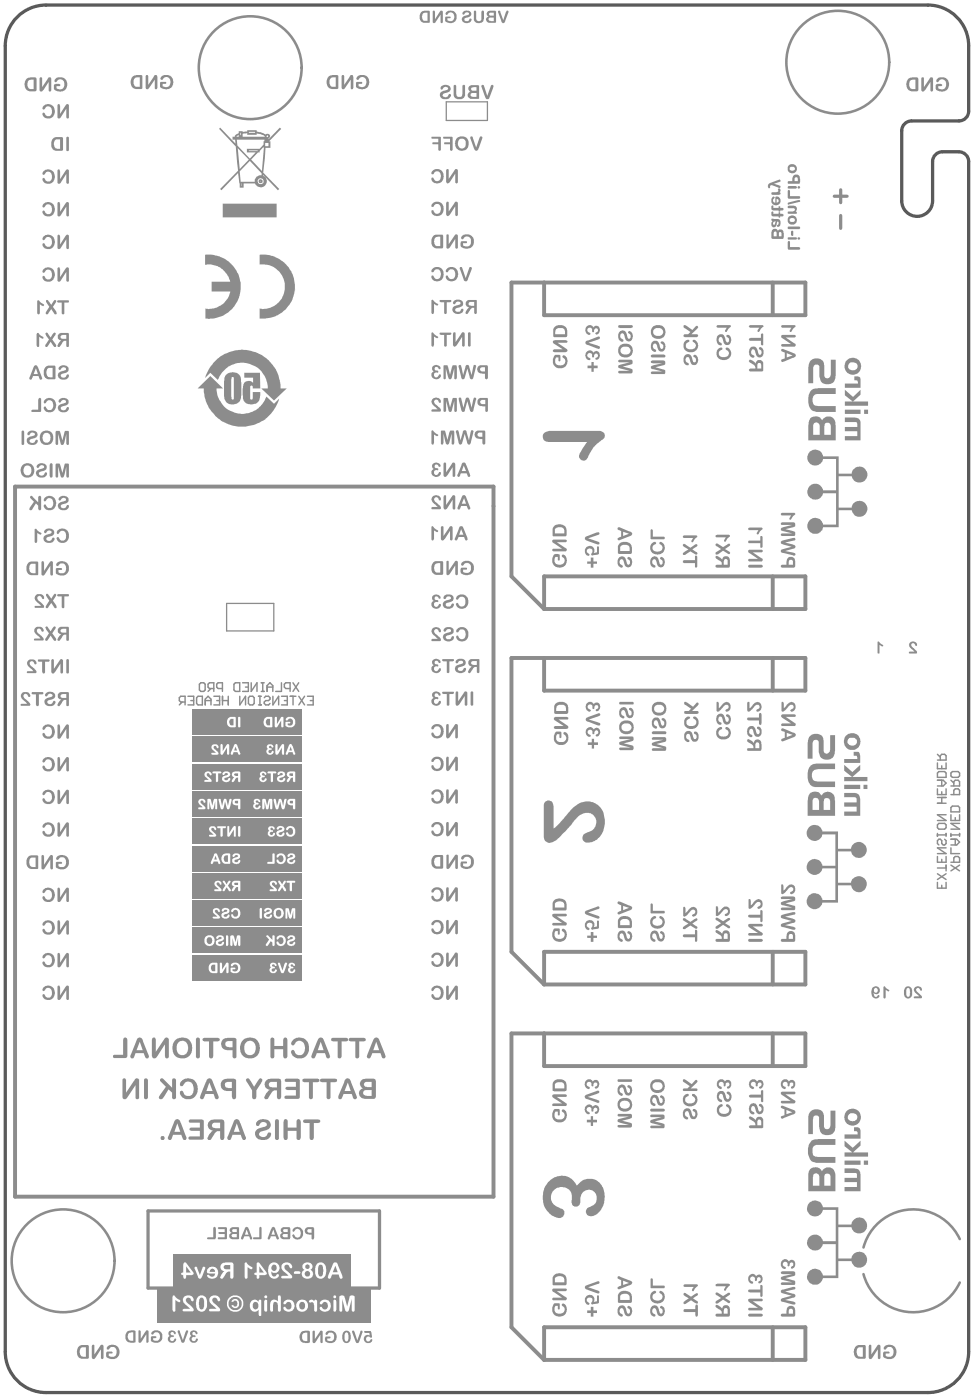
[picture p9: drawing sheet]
<svg xmlns="http://www.w3.org/2000/svg" width="126mm" height="181mm" viewBox="0 0 126 181" stroke-linecap="round" stroke-linejoin="round" font-family="sans-serif">
<path d="M57.7 13.2h5.4v2.4h-5.4zM29.3 78.2h6.1v3.5h-6.1z" fill="none" stroke="#8c8c8c" stroke-width=".17"/>
<g fill="none" stroke="#8c8c8c" stroke-width=".51">
<path d="M70.4 36.6v4.2h33.8v-4.2h-38v38.1l4.2 4.2M100 36.6v4.2M1.9 63h62v92h-62zM70.4 74.7h33.8v4.2h-33.8zM100 74.7v4.2M70.4 85.2v4.3h33.8v-4.3h-38v38.1l4.2 4.2M100 85.2v4.3M70.4 123.3h33.8v4.2h-33.8zM70.4 133.9v4.2h33.8v-4.2h-38v38l4.2 4.2M100 123.3v4.2M100 133.9v4.2M70.4 171.9h33.8v4.2h-33.8z"/>
<path d="M100 171.9v4.2"/>
</g>
<path d="M19.2 156.8h29.9v10h-29.9z" fill="none" stroke="#8c8c8c" stroke-width=".42"/>
<g fill="#8c8c8c">
<path d="M113.6 83.1h.1l.4 .4a.15 .15 0 0 1 .2 .1 .15 .15 0 0 1-.2 .2 .15 .15 0 0 1-.1-.2l-.2-.1v1a.14 .14 0 0 1-.2 .1 .14 .14 0 0 1 0-.2z"/>
<path d="M71.7 168.8h.5a.15 .15 0 0 1 .2 0 .15 .15 0 0 1 0 .2v.6h-.2v-.5h-.3l-.1 .3a.68 .68 0 0 0 .5 .8 .68 .68 0 0 0 .8-.5 .56 .56 0 0 0-.4-.6 .23 .23 0 0 1 .2-.3 .23 .23 0 0 1 .3 .2v.1a.96 .96 0 0 1-.9 1.4 .96 .96 0 0 1-.7-1.5z"/>
<path d="M71.5 166.9h1.7a.17 .17 0 0 1 .2 .2 .17 .17 0 0 1-.2 .1h-1.1l1 .7a.24 .24 0 0 1 .3 .3 .24 .24 0 0 1-.3 .2h-1.4a.17 .17 0 0 1-.2-.2 .17 .17 0 0 1 .2-.1h1l-1.2-.8v-.1z"/>
<path d="M71.8 143.6h.5l.1 .1v.7l-.1 .1a.14 .14 0 0 1-.1-.1 .14 .14 0 0 1 0-.1v-.3h-.3l-.1 .4a.65 .65 0 0 0 .3 .6 .65 .65 0 0 0 .7-.1 .52 .52 0 0 0 .3-.5 .52 .52 0 0 0-.4-.4 .22 .22 0 0 1 .2-.3 .22 .22 0 0 1 .3 .1 .96 .96 0 0 1-.2 1.3 .96 .96 0 0 1-1.3 0 .96 .96 0 0 1-.1-1.3z"/>
<path d="M71.5 141.8h1.7a.15 .15 0 0 1 .1 .2 .15 .15 0 0 1-.1 .1h-1.1l1 .7a.23 .23 0 0 1 .2 .2 .23 .23 0 0 1-.2 .3h-1.4a.17 .17 0 0 1-.2-.2 .17 .17 0 0 1 .2-.2h1l-1.1-.7-.1-.1z"/>
<path d="M71.7 71.8h.5l.2 .1v.7h-.2v-.5h-.3l-.1 .4a.66 .66 0 0 0 .4 .6 .66 .66 0 0 0 .8-.2v-.1a.55 .55 0 0 0-.3-.7 .23 .23 0 0 1 .2-.3 .23 .23 0 0 1 .3 .2v.1a.96 .96 0 0 1-.9 1.4 .96 .96 0 0 1-.7-1.5z"/>
<path d="M71.5 69.9h1.7a.17 .17 0 0 1 .2 .2 .17 .17 0 0 1-.2 .1h-1.1l1 .7a.24 .24 0 0 1 .3 .3 .24 .24 0 0 1-.3 .2h-1.4a.17 .17 0 0 1-.2-.2 .17 .17 0 0 1 .2-.1h1l-1.2-.8z"/>
<path d="M71.8 46h.7v.6a.14 .14 0 0 1-.1 .2 .14 .14 0 0 1-.1-.2v-.3h-.3l-.2 .2a.67 .67 0 0 0 .5 .8 .67 .67 0 0 0 .8-.3 .65 .65 0 0 0-.3-.8v-.1a.28 .28 0 0 1 .4 .1l.2 .2a.97 .97 0 0 1-1.1 1.3 .97 .97 0 0 1-.6-1.6z"/>
<path d="M71.6 44.1h1.8v.1v.2h-1.3l1.1 .7a.26 .26 0 0 1 .2 .3 .26 .26 0 0 1-.2 .2h-1.4a.19 .19 0 0 1-.3-.2 .19 .19 0 0 1 .3-.2h1l-1.1-.6-.2-.2z"/>
<path d="M76.4 169.3h.4v.4h.5v.4h-.5v.4h-.4v-.4h-.4v-.4h.4z"/>
<path d="M75.9 167.8a.61 .61 0 0 1 .8 0 .61 .61 0 0 1 .1 .8l.5-.1v-.6a.13 .13 0 0 1 .1-.1 .13 .13 0 0 1 .1 .1v.9l-.8 .2-.2-.1v-.1a.43 .43 0 0 0-.1-.7 .36 .36 0 0 0-.4 .2 .36 .36 0 0 0 .2 .5h.1a.23 .23 0 0 1-.3 .2 .23 .23 0 0 1-.2-.2 .72 .72 0 0 1 .1-1z"/>
<path d="M75.8 166.5l1.5-.5a.18 .18 0 0 1 .3 .1 .18 .18 0 0 1-.3 .2l-1.2 .4 1.2 .4a.2 .2 0 0 1 .2 .3 .2 .2 0 0 1-.3 .1l-1.2-.4a.34 .34 0 0 1-.2-.6z"/>
<path d="M75.9 145h.5v-.4h.3v.4h.6v.4h-.6v.4h-.3v-.4h-.5z"/>
<path d="M75.9 143.2a.5 .5 0 0 1 .8 .1 .49 .49 0 0 1 .7-.1 .49 .49 0 0 1 .1 .7 .32 .32 0 0 1-.2 .3 .32 .32 0 0 1-.3-.1 .32 .32 0 0 0 .2-.5 .29 .29 0 0 0-.4 0 .29 .29 0 0 0 0 .3h-.3a.35 .35 0 0 0-.1-.5 .35 .35 0 0 0-.5 .3l.1 .2 .2 .1a.18 .18 0 0 1 .1 .3 .18 .18 0 0 1-.3 0l-.1-.1a.63 .63 0 0 1 0-1z"/>
<path d="M75.7 141.9l1.5-.6a.19 .19 0 0 1 .3 0 .19 .19 0 0 1-.2 .3l-1.2 .5 1.2 .4a.21 .21 0 0 1 .3 .2 .21 .21 0 0 1-.4 .1l-1.2-.4a.31 .31 0 0 1-.3-.2 .31 .31 0 0 1 0-.3z"/>
<path d="M75.9 139.9a.49 .49 0 0 1 .8 .2 .47 .47 0 0 1 .6-.2 .47 .47 0 0 1 .2 .6 .44 .44 0 0 1-.5 .5v-.1v-.1a.28 .28 0 0 0 .3-.4 .28 .28 0 0 0-.4-.1l-.1 .2a.17 .17 0 0 1-.1 .2 .17 .17 0 0 1-.2 0 .17 .17 0 0 1 0-.3 .32 .32 0 0 0-.3-.3 .32 .32 0 0 0-.3 .4 .32 .32 0 0 0 .3 .3 .18 .18 0 0 1 0 .2 .18 .18 0 0 1-.3 0l-.1-.2a.78 .78 0 0 1 .1-.9z"/>
<path d="M76.4 72.2h.4v.5h.5v.3h-.5v.5h-.4v-.5h-.4v-.3h.4z"/>
<path d="M75.9 70.9a.6 .6 0 0 1 .8-.1 .6 .6 0 0 1 .1 .8l.5-.1v-.6a.14 .14 0 0 1 .1-.2 .14 .14 0 0 1 .1 .2v.9l-.8 .1a.17 .17 0 0 1-.2-.1 .17 .17 0 0 1 .1-.2v-.1a.35 .35 0 0 0-.1-.4 .35 .35 0 0 0-.5 .1 .35 .35 0 0 0 .2 .5l.1 .1a.23 .23 0 0 1-.3 .2 .23 .23 0 0 1-.2-.2 .81 .81 0 0 1 .1-.9z"/>
<path d="M75.8 69.5l1.5-.5a.2 .2 0 0 1 .3 .1 .2 .2 0 0 1-.3 .2l-1.2 .4 1.2 .4a.21 .21 0 0 1 .3 .3 .21 .21 0 0 1-.4 .1l-1.2-.4a.34 .34 0 0 1-.2-.6z"/>
<path d="M76 47.4h.5v-.5h.3v.5h.5v.3h-.5v.5h-.3v-.5h-.5z"/>
<path d="M76 45.5a.5 .5 0 0 1 .8 .2 .5 .5 0 0 1 .7-.1 .5 .5 0 0 1 .1 .7 .32 .32 0 0 1-.2 .2 .32 .32 0 0 1-.4 0l.1-.1a.3 .3 0 0 0 .3-.3 .3 .3 0 0 0-.2-.3h-.2l-.1 .2a.16 .16 0 0 1 0 .3 .16 .16 0 0 1-.3 0 .16 .16 0 0 1 0-.3 .33 .33 0 0 0-.3-.3 .33 .33 0 0 0-.3 .4 .33 .33 0 0 0 .4 .3 .16 .16 0 0 1 0 .2 .16 .16 0 0 1-.2 0 .67 .67 0 0 1-.2-1.1z"/>
<path d="M75.8 44.2l1.5-.6a.2 .2 0 0 1 .3 .1 .2 .2 0 0 1-.2 .3l-1.2 .4 1.2 .4a.21 .21 0 0 1 .2 .2 .21 .21 0 0 1-.3 .2l-1.2-.5a.31 .31 0 0 1-.3-.2 .31 .31 0 0 1 0-.3z"/>
<path d="M75.9 42.2h.2a.46 .46 0 0 1 .7 .2 .47 .47 0 0 1 .6-.2 .47 .47 0 0 1 .2 .6 .45 .45 0 0 1-.6 .5l.1-.2a.41 .41 0 0 0 .2-.5 .3 .3 0 0 0-.4 0 .3 .3 0 0 0 0 .4 .24 .24 0 0 1-.3-.1 .24 .24 0 0 1 0-.3 .34 .34 0 0 0-.6 0 .34 .34 0 0 0 .3 .5 .18 .18 0 0 1 0 .3 .18 .18 0 0 1-.3-.1l-.1-.2a.78 .78 0 0 1 0-.9z"/>
<path d="M88.5 169.6h1.5l.1-.6a.11 .11 0 0 1 .1 0 .11 .11 0 0 1 .1 .1v1.3l-.1 .1a.15 .15 0 0 1-.2 0 .15 .15 0 0 1 0-.1v-.5h-1.4h-.1z"/>
<path d="M88.5 167.5h.2l.7 .4 .6-.3a.19 .19 0 0 1 .3 0 .19 .19 0 0 1-.2 .3l-.4 .3 .4 .3a.19 .19 0 0 1 .2 .2 .19 .19 0 0 1-.3 .1l-.6-.4-.7 .5a.19 .19 0 0 1-.3-.1 .19 .19 0 0 1 .2-.3l.5-.3-.6-.5z"/>
<path d="M88.5 166.4l1.6-.1a.17 .17 0 0 1 .2 .2 .17 .17 0 0 1-.2 .2l-.1 .1-.2 .4h-.2l-.1-.1 .3-.4h-1.3v-.1z"/>
<path d="M88.6 143.6a.57 .57 0 0 1 .9 .5 .3 .3 0 0 0 .1 .4 .3 .3 0 0 0 .3 0 .4 .4 0 0 0-.3-.6 .26 .26 0 0 1 .3-.3 .26 .26 0 0 1 .2 .2l.1 .1a.68 .68 0 0 1-.4 1 .67 .67 0 0 1-.6-.7 .29 .29 0 0 0-.4-.3 .29 .29 0 0 0-.1 .5v.2a.21 .21 0 0 1 .3 .1 .21 .21 0 0 1-.1 .3 .77 .77 0 0 1-.4-1.3z"/>
<path d="M88.7 141.7h.1a.19 .19 0 0 1 .3 .1 .19 .19 0 0 1-.2 .2 .5 .5 0 0 0-.2 .7 .5 .5 0 0 0 .7 .2 .49 .49 0 0 0 .5-.4 .49 .49 0 0 0-.4-.6 .24 .24 0 0 1 .2-.2 .24 .24 0 0 1 .3 .2 .91 .91 0 0 1-.1 1.2 .91 .91 0 0 1-1.2 0l-.2-.2-.1-.4a.72 .72 0 0 1 .3-.8z"/>
<path d="M88.4 139.8h.3l.8 .6 .4-.4a.19 .19 0 0 1 .3 0 .19 .19 0 0 1-.1 .3l-.7 .7h.6a.18 .18 0 0 1 .3 .1 .18 .18 0 0 1-.3 .2h-1.3a.19 .19 0 0 1-.3-.1 .19 .19 0 0 1 .2-.2h.4l.3-.3-.9-.6z"/>
<path d="M88.4 72.6h1.5v-.6h.2l.1 .1v1.3l-.1 .1-.2-.1v-.5h-1.4h-.1z"/>
<path d="M88.5 70.4l.2 .1 .6 .4 .6-.3a.19 .19 0 0 1 .3 0 .19 .19 0 0 1-.2 .3l-.4 .3 .4 .3a.2 .2 0 0 1 .2 .2 .2 .2 0 0 1-.3 .1l-.6-.4-.6 .4a.2 .2 0 0 1-.3 0 .2 .2 0 0 1 .1-.3l.6-.3-.7-.5z"/>
<path d="M88.4 69.4l1.7-.1a.24 .24 0 0 1 .1 .3 .24 .24 0 0 1-.3 .2l-.1 .1a.26 .26 0 0 1-.1 .2 .26 .26 0 0 1-.2 0l.2-.4h-1.2l-.1-.1z"/>
<path d="M88.7 46a.58 .58 0 0 1 .6 0 .58 .58 0 0 1 .3 .6 .26 .26 0 0 0 .1 .3 .26 .26 0 0 0 .4-.1 .48 .48 0 0 0-.4-.6 .25 .25 0 0 1 .3-.2 .25 .25 0 0 1 .2 .2 .65 .65 0 0 1 .1 .7 .65 .65 0 0 1-.6 .4 .74 .74 0 0 1-.4-.8 .29 .29 0 0 0-.4-.2 .29 .29 0 0 0-.2 .4l.1 .2a.28 .28 0 0 1 .2 .4 .67 .67 0 0 1-.5-.9z"/>
<path d="M88.7 44.1h.1a.19 .19 0 0 1 .3-.1 .19 .19 0 0 1 0 .3 .5 .5 0 0 0-.3 .7 .5 .5 0 0 0 .6 .2 .5 .5 0 0 0 .6-.3 .5 .5 0 0 0-.4-.6v-.1a.23 .23 0 0 1 .2-.2 .23 .23 0 0 1 .3 .2l.1 .1a.94 .94 0 0 1-.6 1.3 .94 .94 0 0 1-1.1-.7v-.1a.77 .77 0 0 1 .2-.7z"/>
<path d="M88.5 42.2h.3l.8 .5 .4-.4a.17 .17 0 0 1 .3 0 .17 .17 0 0 1-.1 .2l-.7 .8h.6a.2 .2 0 0 1 .3 .2 .2 .2 0 0 1-.3 .2h-1.4a.2 .2 0 0 1-.2-.2 .2 .2 0 0 1 .2-.2h.3l.3-.3-.8-.6z"/>
<path d="M92.7 167.4h.2l.7 .5 .5-.4a.18 .18 0 0 1 .3 0 .18 .18 0 0 1-.1 .3l-.5 .3 .4 .3a.22 .22 0 0 1 .2 .2 .22 .22 0 0 1-.1 .2l-.7-.5-.6 .5a.21 .21 0 0 1-.4 0 .21 .21 0 0 1 .2-.3l.5-.4-.7-.4z"/>
<path d="M92.7 166.3h1.7l.1 .2-.5 .5a.17 .17 0 0 1-.1 .2 .17 .17 0 0 1-.3-.1 .18 .18 0 0 1 .2-.3l.1-.2h-1.1a.16 .16 0 0 1-.2-.1 .16 .16 0 0 1 .1-.2z"/>
<path d="M92.7 70.4h.2l.7 .5 .5-.4a.19 .19 0 0 1 .2-.1 .19 .19 0 0 1 .2 .2 .19 .19 0 0 1-.2 .2l-.5 .3 .4 .3a.22 .22 0 0 1 .2 .1 .22 .22 0 0 1-.1 .3l-.7-.5-.6 .5a.2 .2 0 0 1-.3 0 .2 .2 0 0 1 0-.3l.6-.4-.7-.4z"/>
<path d="M92.6 69.3h.2h1.6a.48 .48 0 0 1-.3 .5l-.1 .2a.17 .17 0 0 1-.1 .2 .17 .17 0 0 1-.2-.1 .17 .17 0 0 1 .1-.3l.1-.2h-1.2z"/>
<path d="M93.1 45.1l.1-.1a.18 .18 0 0 1 .3 .2 .18 .18 0 0 1-.2 .2 .49 .49 0 0 0-.2 .6 .49 .49 0 0 0 .6 .3h.1a.5 .5 0 0 0 .5-.5 .5 .5 0 0 0-.4-.5 .19 .19 0 0 1 .1-.3 .19 .19 0 0 1 .3 .1 .91 .91 0 0 1 .1 1.2 .91 .91 0 0 1-1.2 .2 .88 .88 0 0 1-.1-1.4z"/>
<path d="M93 43.4a.57 .57 0 0 1 .9 .5 .3 .3 0 0 0 0 .3 .3 .3 0 0 0 .4 .1 .49 .49 0 0 0-.3-.7 .28 .28 0 0 1 .3-.2 .28 .28 0 0 1 .2 .3l.1 .2a.59 .59 0 0 1-.7 .7 .63 .63 0 0 1-.3-.6 .28 .28 0 0 0-.2-.3 .28 .28 0 0 0-.4 .2 .45 .45 0 0 0 .4 .6 .21 .21 0 0 1-.1 .3 .21 .21 0 0 1-.3-.2 .87 .87 0 0 1 0-1.2z"/>
<path d="M92.8 42.2l1.6-.1a.17 .17 0 0 1 .2 .2 .17 .17 0 0 1-.2 .1l-.2 .3a.26 .26 0 0 1-.1 .2 .26 .26 0 0 1-.3 0l.3-.5h-1.3a.13 .13 0 0 1-.1-.1 .13 .13 0 0 1 .1-.1z"/>
<path d="M71.9 165.4h.1a.64 .64 0 0 1 .6-.1 .64 .64 0 0 1 .4 .6v.2h-1.2v-.6zM71.7 165.1l-.2 .4v.9l.1 .1h1.6l.1-.2v-.6a.88 .88 0 0 0-1.2-.8z"/>
<path d="M71.9 140.3l.3-.1a.58 .58 0 0 1 .8 .4v.4h-1.2v-.6zM71.8 139.9a.66 .66 0 0 0-.3 .7v.7l1.6 .1 .2-.2v-.7a.94 .94 0 0 0-1.4-.6z"/>
<path d="M71.9 68.4h.1a.64 .64 0 0 1 .6-.1 .64 .64 0 0 1 .4 .6v.2h-1.2v-.6zM71.8 68.1l-.3 .4v.9l.1 .1h1.6l.1-.2v-.6a.98 .98 0 0 0-1.5-.6z"/>
<path d="M72 42.6l.2-.1a.59 .59 0 0 1 .6 0 .59 .59 0 0 1 .3 .5v.3h-1.3zM71.9 42.2v.1a.56 .56 0 0 0-.3 .6v.7l.1 .1 1.7-.1v-.7a.94 .94 0 0 0-1.3-.7z"/>
<path d="M93.8 169.4h.3l.1 .2v.5h-.6v-.4zM92.7 169l-.1 .3 .6 .3 .2 .3v.2h-.6a.19 .19 0 0 0-.2 .2 .19 .19 0 0 0 .2 .2h1.6l.1-.9a.51 .51 0 0 0-.5-.6 .51 .51 0 0 0-.6 .5l-.4-.4z"/>
<path d="M93.8 72.4l.3 .1 .1 .6h-.6v-.4zM92.6 72v.3l.8 .6v.2h-.6a.19 .19 0 0 0-.2 .2 .19 .19 0 0 0 .2 .2h1.6l.1-.9a.51 .51 0 0 0-.5-.6 .51 .51 0 0 0-.6 .5l-.4-.4z"/>
</g>
<path d="M108.8 27.9v1.7" fill="none" stroke="#8c8c8c" stroke-width=".42"/>
<g fill="#8c8c8c">
<path d="M71.7 120.3h.5a.15 .15 0 0 1 .2 0 .15 .15 0 0 1 0 .2v.6l-.2-.1v-.4h-.3l-.1 .3a.68 .68 0 0 0 .5 .7 .68 .68 0 0 0 .8-.4v-.1a.56 .56 0 0 0-.4-.6 .23 .23 0 0 1 .2-.2 .23 .23 0 0 1 .3 .2v.1a.96 .96 0 0 1-.9 1.4 .96 .96 0 0 1-.7-1.6z"/>
<path d="M71.5 118.4l.1-.1h1.6a.17 .17 0 0 1 .2 .2 .17 .17 0 0 1-.2 .2h-1.1l1 .7a.24 .24 0 0 1 .3 .3 .24 .24 0 0 1-.3 .2h-1.4a.17 .17 0 0 1-.2-.2 .17 .17 0 0 1 .2-.2h1l-1.2-.7z"/>
<path d="M71.9 94.8h.7v.7v.1a.14 .14 0 0 1-.2 0 .14 .14 0 0 1 0-.2v-.3h-.3l-.1 .3a.66 .66 0 0 0 .5 .7 .66 .66 0 0 0 .7-.3 .72 .72 0 0 0-.3-.8l.1-.2a.6 .6 0 0 1 .5 .7v.1a.96 .96 0 0 1-1.3 .8 .96 .96 0 0 1-.4-1.4z"/>
<path d="M71.8 92.9h1.6a.17 .17 0 0 1 .1 .1 .17 .17 0 0 1-.2 .2h-1l1.1 .8a.24 .24 0 0 1 .2 .2 .24 .24 0 0 1-.3 .2h-1.4a.19 .19 0 0 1-.2-.2 .19 .19 0 0 1 .2-.2h1l-1.1-.7-.1-.1z"/>
<path d="M76.4 120.7h.4v.5h.5v.3h-.5v.5h-.4v-.5h-.4v-.3h.4z"/>
<path d="M75.9 119.3a.6 .6 0 0 1 .8 0 .6 .6 0 0 1 .1 .8l.5-.1v-.6a.13 .13 0 0 1 .1-.2 .13 .13 0 0 1 .1 .2v.9l-.8 .1h-.2v-.1a.43 .43 0 0 0-.1-.8 .36 .36 0 0 0-.4 .2 .36 .36 0 0 0 .2 .5l.1 .1a.23 .23 0 0 1-.3 .2 .23 .23 0 0 1-.2-.2 .81 .81 0 0 1 .1-1z"/>
<path d="M75.8 118l1.4-.5a.19 .19 0 0 1 .3 0 .19 .19 0 0 1-.2 .3l-1.2 .4 1.2 .4a.21 .21 0 0 1 .3 .3 .21 .21 0 0 1-.4 0l-1.2-.4a.34 .34 0 0 1-.2-.5z"/>
<path d="M76.1 96.1h.5v-.4h.3v.4h.5v.4h-.5v.5h-.3v-.5h-.5z"/>
<path d="M76 94.3a.49 .49 0 0 1 .8 .2 .49 .49 0 0 1 .7-.1 .49 .49 0 0 1 .1 .6 .32 .32 0 0 1-.2 .3 .32 .32 0 0 1-.3 0v-.1a.32 .32 0 0 0 .2-.5 .28 .28 0 0 0-.3 0 .28 .28 0 0 0-.1 .3 .18 .18 0 0 1-.2 0 .18 .18 0 0 1 0-.2 .33 .33 0 0 0-.4-.3 .33 .33 0 0 0-.3 .4 .33 .33 0 0 0 .4 .3 .22 .22 0 0 1-.1 .2 .22 .22 0 0 1-.3-.1l-.1-.1a.8 .8 0 0 1 .1-.9z"/>
<path d="M75.9 93l1.4-.6a.21 .21 0 0 1 .4 .1 .21 .21 0 0 1-.2 .3l-1.3 .4 1.2 .4a.22 .22 0 0 1 .3 .2 .22 .22 0 0 1-.4 .2l-1.1-.5a.31 .31 0 0 1-.4-.2 .31 .31 0 0 1 .1-.3z"/>
<path d="M76 91l.2-.1a.55 .55 0 0 1 .6 .3 .47 .47 0 0 1 .6-.2 .47 .47 0 0 1 .3 .6 .45 .45 0 0 1-.6 .5v-.2a.41 .41 0 0 0 .3-.5 .3 .3 0 0 0-.4 0 .3 .3 0 0 0-.1 .4h-.1a.28 .28 0 0 1-.1-.4 .34 .34 0 0 0-.6 0 .34 .34 0 0 0 .3 .5 .18 .18 0 0 1-.1 .3 .18 .18 0 0 1-.2-.1l-.1-.1a.67 .67 0 0 1 0-1z"/>
<path d="M88.4 121.1l1.5-.1v-.5l.2-.1 .1 .1v1.4h-.1a.12 .12 0 0 1-.1 .1 .12 .12 0 0 1-.1-.2v-.4h-1.4l-.1-.1z"/>
<path d="M88.4 118.9h.3l.6 .5 .6-.4a.2 .2 0 0 1 .3 .1 .2 .2 0 0 1-.2 .2l-.4 .3 .5 .4a.18 .18 0 0 1 .1 .3 .18 .18 0 0 1-.3-.1l-.6-.3-.6 .4a.2 .2 0 0 1-.4 0 .19 .19 0 0 1 .2-.3l.6-.4-.7-.4z"/>
<path d="M88.5 117.5h.1l.1 .1v.7l.5-.5a.58 .58 0 0 1 .8-.2 .58 .58 0 0 1 .1 .8 .37 .37 0 0 1-.6 .2l.1-.1a.54 .54 0 0 0 .4-.5 .46 .46 0 0 0-.8 .2l-.3 .3a.36 .36 0 0 1-.5 .1z"/>
<path d="M88.7 94.8a.62 .62 0 0 1 .7 0 .62 .62 0 0 1 .3 .6 .27 .27 0 0 0 .3 .3 .27 .27 0 0 0 .1-.4v-.1a.26 .26 0 0 1-.2-.2 .26 .26 0 0 1 0-.2 .6 .6 0 0 1 .5 .9 .5 .5 0 0 1-.6 .4 .5 .5 0 0 1-.4-.6h-.1a.29 .29 0 0 0-.1-.4 .29 .29 0 0 0-.3 0 .46 .46 0 0 0 .3 .8 .22 .22 0 0 1-.2 .2 .22 .22 0 0 1-.3-.1 1.02 1.02 0 0 1 0-1.2z"/>
<path d="M88.7 93a.36 .36 0 0 1 .6 0 .6 .6 0 0 0-.5 .7 .82 .82 0 0 0 1.3 .1 .59 .59 0 0 0-.4-.8 .23 .23 0 0 1 .2-.2 .23 .23 0 0 1 .3 .2 .93 .93 0 0 1-.4 1.4 .93 .93 0 0 1-1.3-.7v-.4z"/>
<path d="M88.6 90.9h.2l.9 .6 .4-.4a.19 .19 0 0 1 .3 0 .19 .19 0 0 1-.1 .3l-.8 .7h.7a.19 .19 0 0 1 .2 .2 .19 .19 0 0 1-.2 .2h-1.4a.2 .2 0 0 1-.3-.2 .2 .2 0 0 1 .2-.2h.4l.3-.3-.9-.6z"/>
<path d="M92.7 118.9h.2l.7 .4 .5-.3a.18 .18 0 0 1 .3 0 .18 .18 0 0 1-.1 .2l-.5 .4 .4 .2a.22 .22 0 0 1 .2 .2 .22 .22 0 0 1-.1 .3l-.7-.5-.6 .4a.21 .21 0 0 1-.4 0 .21 .21 0 0 1 .2-.3l.5-.3-.7-.5z"/>
<path d="M92.7 117.4h.1l.1 .1v.7l.4-.4a.62 .62 0 0 1 1.1-.1 .62 .62 0 0 1-.5 .9h-.1v-.2a.35 .35 0 0 0 .4-.2 .35 .35 0 0 0-.2-.4 .69 .69 0 0 0-.6 .4h-.1a.53 .53 0 0 1-.7 .4z"/>
<path d="M92.9 94.3a.27 .27 0 0 1 .3-.1 .27 .27 0 0 1 .2 .2v.1a.47 .47 0 0 0-.4 .5 .47 .47 0 0 0 .6 .4 .51 .51 0 0 0 .6-.3 .51 .51 0 0 0-.3-.7v-.2a.54 .54 0 0 1 .7 .6v.1a.95 .95 0 0 1-1.2 .9 .95 .95 0 0 1-.6-1.3z"/>
<path d="M92.9 92.5a.59 .59 0 0 1 .9 .5v.1a.32 .32 0 0 0 .4 .4v-.1a.42 .42 0 0 0-.2-.6 .22 .22 0 0 1 .2-.3 .22 .22 0 0 1 .2 .2 .66 .66 0 0 1 .2 .8 .66 .66 0 0 1-.7 .3l-.3-.1v-.3a.52 .52 0 0 0-.4-.6 .43 .43 0 0 0-.2 .5 .43 .43 0 0 0 .4 .3v.1a.19 .19 0 0 1-.1 .2 .19 .19 0 0 1-.3-.1 .88 .88 0 0 1-.1-1.3z"/>
<path d="M92.8 90.9h.1l.1 .1v.8l.6-.6a.57 .57 0 0 1 .7-.2 .57 .57 0 0 1 .2 .8 .41 .41 0 0 1-.2 .3 .41 .41 0 0 1-.4-.1v-.1a.32 .32 0 0 0 .4-.3 .32 .32 0 0 0-.2-.4 .32 .32 0 0 0-.4 .3l-.3 .3a.54 .54 0 0 1-.6 .3z"/>
<path d="M102 31.2h.1l.1 .1v.7h1.1a.17 .17 0 0 1 .2 .2 .17 .17 0 0 1-.2 .1h-1.3l-.1-.1z"/>
<path d="M102.4 29.9h.2v.5a.15 .15 0 0 1-.1 .2 .15 .15 0 0 1-.1-.2v-.4z"/>
<path d="M101.9 29.4l1.4-.1a.17 .17 0 0 1 .2 .2 .17 .17 0 0 1-.2 .2h-1.2a.19 .19 0 0 1-.2-.1 .19 .19 0 0 1 0-.2z"/>
<path d="M102 26.7l.6-.1a.43 .43 0 0 1 .5 .3 .43 .43 0 0 1-.2 .5l.2 .1v.2l-1.2-.1 .1-.2h.5a.23 .23 0 0 0 .3-.1 .23 .23 0 0 0-.2-.3h-.5a.17 .17 0 0 1-.2-.1 .17 .17 0 0 1 .1-.2z"/>
<path d="M102 26.3l1.3-.4 .2 .1a.14 .14 0 0 1 0 .1 .14 .14 0 0 1-.1 .1l-1.3 .3h-.2z"/>
<path d="M102 24.6h.1l.1 .1v.7h1.1a.17 .17 0 0 1 .2 .2 .17 .17 0 0 1-.2 .1h-1.3z"/>
<path d="M71.9 116.9h.1a.64 .64 0 0 1 .6-.1 .64 .64 0 0 1 .4 .5v.2h-1.2v-.5zM71.7 116.6l-.2 .3v.9l.1 .1h1.6l.1-.1v-.6a.94 .94 0 0 0-1.4-.7z"/>
<path d="M72.1 91.5a.88 .88 0 0 1 1.1 0v.6h-1.2zM71.9 91.1l-.2 .3v1l.1 .1 1.6-.1 .1-.1v-.7a.94 .94 0 0 0-1.5-.5z"/>
<path d="M93.8 120.9h.3l.1 .7h-.6v-.4zM92.7 120.5l-.1 .2 .6 .4 .2 .3v.2h-.6a.19 .19 0 0 0-.2 .2 .19 .19 0 0 0 .2 .2l1.6-.1 .1-.8a.51 .51 0 0 0-.5-.6 .51 .51 0 0 0-.6 .5l-.4-.5z"/>
<path d="M103.2 30.9a.17 .17 0 0 0 .3 0 .17 .17 0 0 0-.3 0zM102 30.7v.3h.9a.15 .15 0 0 0 .2-.1 .15 .15 0 0 0-.2-.2z"/>
<path d="M102.2 28.3a.33 .33 0 0 1 .5-.1 .33 .33 0 0 1 .1 .5 .36 .36 0 0 1-.4 0 .36 .36 0 0 1-.2-.3zM101.9 28.5a.61 .61 0 0 0 1.2 0 .61 .61 0 0 0-1.2 0z"/>
<path d="M103.2 24.3a.16 .16 0 0 0 .3 0 .16 .16 0 0 0-.3 0zM102 24.1l-.1 .3h.1h1l.1-.1v-.1l-.1-.1z"/>
<path d="M102.9 23h.3v.5h-.4v-.4zM102.6 22.7l-.1 .4v.4h-.5h-.1l.1 .3h1.5v-.2v-.5a.48 .48 0 0 0-.3-.5 .48 .48 0 0 0-.6 .1z"/>
<path d="M102.3 21.6a.34 .34 0 0 1 .4 0 .34 .34 0 0 1 .1 .4 .35 .35 0 0 1-.4 .1 .35 .35 0 0 1-.2-.4zM101.9 21.8a.62 .62 0 0 0 1.2 0 .62 .62 0 0 0-1.2 0z"/>
</g>
<g fill="none" stroke="#8c8c8c" stroke-width=".19">
<path d="M123.2 99.9h.8l.2 .2v.4l-.2 .2h-.8l-.1-.2v-.4zM123.1 112.1l1.1 .7M123.1 111.7h1.1v-.6l-.2-.2h-.4l-.2 .2v.6M123.1 101.8h1.1v-.6l-.2-.1h-.4l-.2 .1v.6M123.1 102.9h1.1v-.5l-.2-.2h-.4l-.2 .2v.5M123.1 104.6l.1-.2h.8l.2 .2v.6h-1.1zM123.1 105.5v.8h1.1v-.8M123.1 109.8v.8h1.1M123.1 107.9v.4M123.1 108.7h.7l.4 .4-.4 .3h-.7M123.1 108.1h1.1M123.1 101.1l.3 .3"/>
<path d="M123.6 105.9v.4M123.6 108.7v.7M124.2 112.1l-1.1 .7M124.2 107.9v.4M124.2 106.6h-1.1l1.1 .8h-1.1"/>
</g>
<g fill="#8c8c8c">
<path d="M7.5 127.7h.2l.1 .2v1l.7-1a.23 .23 0 0 1 .2-.2 .23 .23 0 0 1 .2 .2v1.5l-.2 .1-.1-.1v-1.2l-.7 1.1a.23 .23 0 0 1-.2 .2 .23 .23 0 0 1-.3-.2v-1.6z"/>
<path d="M5.7 127.8a.91 .91 0 0 1 1.4 .8 .91 .91 0 0 1-1.4 .8 .45 .45 0 0 1-.1-.6h.1a.56 .56 0 0 0 .9 .3l.1-.3v-.3a.49 .49 0 0 0-.4-.6 .49 .49 0 0 0-.6 .4 .21 .21 0 0 1-.2-.1 .21 .21 0 0 1 .1-.3z"/>
<path d="M7.5 123.4l.2 .1 .1 .1v1.1l.7-1.1a.23 .23 0 0 1 .2-.2 .23 .23 0 0 1 .2 .3v1.5l-.2 .1-.1-.1v-1.2l-.7 1.1a.23 .23 0 0 1-.2 .2 .23 .23 0 0 1-.3-.2v-1.6z"/>
<path d="M5.7 123.6a.91 .91 0 0 1 1.4 .7 .91 .91 0 0 1-1.4 .9 .45 .45 0 0 1-.1-.6l.1-.1a.56 .56 0 0 0 .9 .4l.1-.3v-.3a.49 .49 0 0 0-.4-.6 .49 .49 0 0 0-.6 .4 .21 .21 0 0 1-.2-.1 .21 .21 0 0 1 .1-.3z"/>
<path d="M7.4 110.9l.5-.2a.95 .95 0 0 1 .9 1.4 .95 .95 0 0 1-1.6 .2l.1-.6 .6-.1a.13 .13 0 0 1 .1 .2 .13 .13 0 0 1-.1 .1h-.3v.3l.3 .1a.62 .62 0 0 0 .6-.3 .62 .62 0 0 0 0-.7 .51 .51 0 0 0-.5-.3 .51 .51 0 0 0-.5 .4 .24 .24 0 0 1-.3-.2 .24 .24 0 0 1 .2-.3z"/>
<path d="M5.5 110.7l.2 .1v.1v1.1l.7-1.1a.23 .23 0 0 1 .2-.2 .23 .23 0 0 1 .2 .3v1.4a.17 .17 0 0 1-.1 .2 .17 .17 0 0 1-.2-.2v-1.1l-.7 1.1a.23 .23 0 0 1-.2 .2 .23 .23 0 0 1-.2-.2v-1.6z"/>
<path d="M7.5 106.5l.2 .1 .1 .1v1.1l.7-1.1a.23 .23 0 0 1 .2-.2 .23 .23 0 0 1 .2 .3v1.5l-.2 .1-.1-.2v-1.1l-.7 1.1a.23 .23 0 0 1-.2 .2 .23 .23 0 0 1-.3-.2v-1.6z"/>
<path d="M5.7 106.7a.91 .91 0 0 1 1.4 .7 .91 .91 0 0 1-1.4 .8 .45 .45 0 0 1-.1-.5l.1-.1a.56 .56 0 0 0 .9 .4l.1-.3v-.3a.49 .49 0 0 0-.4-.6 .49 .49 0 0 0-.6 .4 .21 .21 0 0 1-.2-.1 .21 .21 0 0 1 .1-.3z"/>
<path d="M7.5 93.8l.2 .1 .1 .1v1.1l.7-1.1a.23 .23 0 0 1 .2-.2 .23 .23 0 0 1 .2 .3v1.5l-.2 .1-.1-.1v-1.2l-.7 1.1a.23 .23 0 0 1-.2 .2 .23 .23 0 0 1-.3-.2v-1.6z"/>
<path d="M5.7 94a.91 .91 0 0 1 1.4 .7 .91 .91 0 0 1-1.4 .9 .45 .45 0 0 1-.1-.6l.1-.1a.56 .56 0 0 0 .9 .4l.1-.3v-.3a.49 .49 0 0 0-.4-.6 .49 .49 0 0 0-.6 .4 .21 .21 0 0 1-.2-.1 .21 .21 0 0 1 .1-.3z"/>
<path d="M6 89.7l.4-.1a.52 .52 0 0 1 .6 .2 .52 .52 0 0 1-.1 .7l-.3 .1a.43 .43 0 0 0-.5 .4 .43 .43 0 0 0 .5 .2 .43 .43 0 0 0 .3-.4 .22 .22 0 0 1 .3 .1 .22 .22 0 0 1-.1 .3 .7 .7 0 0 1-.9 .2 .7 .7 0 0 1-.4-.7l.3-.3h.2a.44 .44 0 0 0 .5-.4 .4 .4 0 0 0-.4-.1 .4 .4 0 0 0-.3 .3h-.1a.27 .27 0 0 1-.2-.2 .27 .27 0 0 1 .2-.3z"/>
<path d="M4.1 89.6h1.4l.1 .1-.1 .2h-.5v1.3a.19 .19 0 0 1-.2 .3 .19 .19 0 0 1-.2-.3v-1.3h-.5z"/>
<path d="M2.9 89.7l.2-.1a.56 .56 0 0 1 .6 .1 .56 .56 0 0 1 .2 .5l-.2 .1a.37 .37 0 0 0-.6-.4 .49 .49 0 0 0 .4 .8l.1 .1a.52 .52 0 0 1 .2 .6h-1a.13 .13 0 0 1-.1-.1 .13 .13 0 0 1 .1-.1h.7l-.6-.6a.57 .57 0 0 1 0-.9z"/>
<path d="M7.4 77h1.5a.14 .14 0 0 1 0 .2 .14 .14 0 0 1-.2 0h-.4v1.4a.17 .17 0 0 1-.1 .2 .17 .17 0 0 1-.2-.2v-1.4h-.5h-.1z"/>
<path d="M6 76.9l.3 .1 .3 .5 .3-.4a.18 .18 0 0 1 .3-.1 .18 .18 0 0 1 0 .3l-.4 .5 .5 .7a.19 .19 0 0 1-.1 .3 .19 .19 0 0 1-.2-.2l-.4-.5-.3 .5a.19 .19 0 0 1-.3 .2 .2 .2 0 0 1 0-.4l.4-.6-.4-.6z"/>
<path d="M4.7 77h.3a.46 .46 0 0 1 .6 .1 .46 .46 0 0 1 0 .5l-.1-.1a.33 .33 0 0 0-.3-.3 .33 .33 0 0 0-.4 .3 .33 .33 0 0 0 .3 .3l.2 .3a.67 .67 0 0 1 .4 .6h-1.2v-.2h.8l-.4-.4a.6 .6 0 0 1-.2-1.1z"/>
<path d="M7.5 72.8l.4-.1a.95 .95 0 0 1 .9 1.3 .95 .95 0 0 1-1.6 .2v-.5l.1-.1h.6a.13 .13 0 0 1 .1 .1 .13 .13 0 0 1-.1 .1h-.3v.3l.3 .1a.62 .62 0 0 0 .6-.3 .62 .62 0 0 0 0-.7 .51 .51 0 0 0-.5-.2 .51 .51 0 0 0-.5 .3 .24 .24 0 0 1-.3-.2 .24 .24 0 0 1 .2-.2z"/>
<path d="M5.5 72.7h.2v.2v1l.7-1a.23 .23 0 0 1 .2-.2 .23 .23 0 0 1 .2 .2v1.4a.17 .17 0 0 1-.1 .2 .17 .17 0 0 1-.2-.2v-1l-.7 1a.23 .23 0 0 1-.2 .3 .23 .23 0 0 1-.2-.3v-1.5z"/>
<path d="M7.3 60h.4l.1 .1 .3 1.2 .3-1.2 .4-.1 .1 .1v1.5a.18 .18 0 0 1-.2 .3 .17 .17 0 0 1-.1-.3v-1.2l-.3 1.2a.26 .26 0 0 1-.2 .3 .26 .26 0 0 1-.3-.3l-.3-1.2v1.2a.17 .17 0 0 1-.1 .3 .18 .18 0 0 1-.2-.3v-1.4z"/>
<path d="M6.5 60h.2l.1 .1v1.5a.19 .19 0 0 1-.2 .3 .19 .19 0 0 1-.2-.3v-1.4z"/>
<path d="M4.8 60.2h.1a.72 .72 0 0 1 1.1 .2 .73 .73 0 0 1-.7 .7 .27 .27 0 0 0-.3 .3 .27 .27 0 0 0 .4 .2h.1a.44 .44 0 0 0 .3-.4 .28 .28 0 0 1 .3 .3 .28 .28 0 0 1-.3 .2 .72 .72 0 0 1-.7 .1 .72 .72 0 0 1-.5-.6l.1-.1a.93 .93 0 0 1 .8-.4 .23 .23 0 0 0 .2-.3 .23 .23 0 0 0-.3-.2l-.2 .1a.25 .25 0 0 1-.2 .3 .25 .25 0 0 1-.3-.1z"/>
<path d="M7.3 55.8h.4l.1 .1 .3 1.1 .3-1.1 .4-.1 .1 .1v1.5a.17 .17 0 0 1-.2 .2 .17 .17 0 0 1-.1-.2v-1.2l-.3 1.1a.26 .26 0 0 1-.2 .3 .26 .26 0 0 1-.3-.3l-.3-1.1v1.2a.17 .17 0 0 1-.1 .2 .17 .17 0 0 1-.2-.2v-1.5z"/>
<path d="M3.7 55.9h.1a.66 .66 0 0 1 1.1 .4 .93 .93 0 0 1-.9 .6 .29 .29 0 0 0-.1 .4 .29 .29 0 0 0 .4 0h.1a.35 .35 0 0 1 .5-.3 .67 .67 0 0 1-1.1 .6 .54 .54 0 0 1-.3-.6 .54 .54 0 0 1 .6-.5 .29 .29 0 0 0 .3-.1 .29 .29 0 0 0 .1-.3 .49 .49 0 0 0-.7 .3 .2 .2 0 0 1-.3-.2 .2 .2 0 0 1 .1-.2z"/>
<path d="M2.9 55.8h.1l.1 .1v1.6l-.1 .1-.2-.1v-1.6z"/>
<path d="M5.9 43.1h.3l.4 .6 .2-.4a.19 .19 0 0 1 .3-.2 .19 .19 0 0 1 .1 .3l-.4 .6 .4 .6a.21 .21 0 0 1 0 .3 .21 .21 0 0 1-.3-.1l-.3-.5-.4 .5a.2 .2 0 0 1-.3 .1 .2 .2 0 0 1 0-.3l.4-.6-.3-.5z"/>
<path d="M4.8 43.1h.2l.2 .4 .4 .2v.1l-.1 .1-.4-.3v1.2a.15 .15 0 0 1-.2 .1 .15 .15 0 0 1-.1-.1l-.1-1.5z"/>
<path d="M7.4 38.9h1.5v.1a.14 .14 0 0 1 0 .2 .14 .14 0 0 1-.2 0h-.4v1.3a.17 .17 0 0 1-.1 .2 .17 .17 0 0 1-.2-.2v-1.3h-.5l-.1-.1z"/>
<path d="M6 38.9h.2l.4 .6 .3-.5a.18 .18 0 0 1 .3-.1 .18 .18 0 0 1 0 .3l-.4 .5 .5 .7a.19 .19 0 0 1-.1 .3 .19 .19 0 0 1-.2-.2l-.4-.5-.3 .5a.19 .19 0 0 1-.3 .2 .19 .19 0 0 1 0-.3l.4-.7-.4-.6z"/>
<path d="M4.9 38.9h.1l.4 .3a.34 .34 0 0 1 .3 .4l-.2 .1-.3-.3v1.1a.18 .18 0 0 1-.2 .2 .18 .18 0 0 1-.2-.2z"/>
<path d="M7.5 26.2h.2l.1 .2v1l.7-1a.23 .23 0 0 1 .2-.2 .23 .23 0 0 1 .2 .2v1.5l-.2 .1-.1-.1v-1.1l-.7 1a.23 .23 0 0 1-.2 .2 .23 .23 0 0 1-.3-.2v-1.5z"/>
<path d="M5.7 26.3a.91 .91 0 0 1 1.4 .8 .91 .91 0 0 1-1.4 .8 .45 .45 0 0 1-.1-.6h.1a.56 .56 0 0 0 .9 .3l.1-.2v-.4a.49 .49 0 0 0-.4-.6 .49 .49 0 0 0-.6 .4 .21 .21 0 0 1-.2-.1 .21 .21 0 0 1 .1-.2z"/>
<path d="M7.5 21.9l.2 .1 .1 .2v1l.7-1a.23 .23 0 0 1 .2-.3 .23 .23 0 0 1 .2 .3v1.5l-.2 .1-.1-.1v-1.2l-.7 1.1a.23 .23 0 0 1-.2 .2 .23 .23 0 0 1-.3-.2v-1.6z"/>
<path d="M5.7 22.1a.91 .91 0 0 1 1.4 .8 .91 .91 0 0 1-1.4 .8 .45 .45 0 0 1-.1-.6l.1-.1a.56 .56 0 0 0 .9 .4l.1-.3v-.3a.49 .49 0 0 0-.4-.6 .49 .49 0 0 0-.6 .4 .21 .21 0 0 1-.2-.1 .21 .21 0 0 1 .1-.3z"/>
<path d="M57.8 127.7h.2h.1v1.2l.7-1a.23 .23 0 0 1 .2-.2 .23 .23 0 0 1 .2 .2v1.4a.17 .17 0 0 1-.1 .2 .17 .17 0 0 1-.2-.2v-1.1l-.7 1.1a.26 .26 0 0 1-.2 .2 .26 .26 0 0 1-.3-.2z"/>
<path d="M56.1 127.7h.1a.93 .93 0 0 1 1.1 .5 .93 .93 0 0 1-.3 1.2l-.2 .1a.66 .66 0 0 1-.9-.7 .34 .34 0 0 1 .3 .3 .52 .52 0 0 0 .7 0 .52 .52 0 0 0 .2-.6 .5 .5 0 0 0-.4-.6 .5 .5 0 0 0-.6 .4 .22 .22 0 0 1-.3-.1 .22 .22 0 0 1 .2-.3z"/>
<path d="M57.8 123.4l.3 .1v1.1l.7-1a.23 .23 0 0 1 .2-.2 .23 .23 0 0 1 .2 .2v1.6h-.2h-.1v-1.2l-.7 1a.25 .25 0 0 1-.2 .3 .25 .25 0 0 1-.3-.3v-1.5z"/>
<path d="M56.1 123.5a.95 .95 0 0 1 1.2 .3 .95 .95 0 0 1-.1 1.2l-.5 .2a.64 .64 0 0 1-.8-.7 .3 .3 0 0 1 .3 .3 .51 .51 0 0 0 .6 0 .51 .51 0 0 0 .3-.5v-.1a.49 .49 0 0 0-.5-.5 .49 .49 0 0 0-.5 .4 .22 .22 0 0 1-.3-.2 .22 .22 0 0 1 .2-.3z"/>
<path d="M59.8 110.9l.4-.2a.96 .96 0 0 1 1.1 1.2 .96 .96 0 0 1-1.5 .5l-.2-.2v-.4l.1-.2h.7v.2h-.5v.3l.3 .2a.68 .68 0 0 0 .8-.5 .68 .68 0 0 0-.4-.8 .61 .61 0 0 0-.7 .3l-.2-.1z"/>
<path d="M57.8 110.7h.1a.15 .15 0 0 1 .1 0 .15 .15 0 0 1 .1 .2v1.1l.7-1.1a.23 .23 0 0 1 .2-.2 .23 .23 0 0 1 .2 .2v1.4a.17 .17 0 0 1-.1 .3 .18 .18 0 0 1-.2-.3v-1l-.7 1a.23 .23 0 0 1-.2 .3 .23 .23 0 0 1-.2-.3z"/>
<path d="M57.8 106.5l.3 .1v1.1l.7-1a.23 .23 0 0 1 .2-.2 .23 .23 0 0 1 .2 .2v1.6h-.2l-.1-.1v-1.1l-.7 1a.25 .25 0 0 1-.2 .2 .25 .25 0 0 1-.3-.2v-1.5z"/>
<path d="M56.1 106.6a.95 .95 0 0 1 1.2 .3 .95 .95 0 0 1-.1 1.2l-.5 .2a.64 .64 0 0 1-.8-.7 .3 .3 0 0 1 .3 .3 .51 .51 0 0 0 .6 0 .51 .51 0 0 0 .3-.5v-.1a.49 .49 0 0 0-.5-.5 .49 .49 0 0 0-.5 .3 .22 .22 0 0 1-.3-.1 .22 .22 0 0 1 .2-.3z"/>
<path d="M57.8 93.8l.3 .1v1.1l.7-1a.23 .23 0 0 1 .2-.2 .23 .23 0 0 1 .2 .2v1.6h-.2h-.1v-1.2l-.7 1a.25 .25 0 0 1-.2 .3 .25 .25 0 0 1-.3-.3v-1.4z"/>
<path d="M56.1 93.9a.95 .95 0 0 1 1.2 .3 .95 .95 0 0 1-.1 1.2l-.5 .2a.64 .64 0 0 1-.8-.7 .3 .3 0 0 1 .3 .3 .51 .51 0 0 0 .6 0 .51 .51 0 0 0 .3-.5v-.1a.49 .49 0 0 0-.5-.5 .49 .49 0 0 0-.5 .4 .22 .22 0 0 1-.3-.2 .22 .22 0 0 1 .2-.3z"/>
<path d="M61 89.6h.2v1.7l-.1 .1-.2-.1v-1.7z"/>
<path d="M59 89.6h.3v1.2l.7-1a.23 .23 0 0 1 .3-.2 .23 .23 0 0 1 .2 .2l-.1 1.6h-.1l-.2-.1v-1.2l-.6 1.1a.25 .25 0 0 1-.3 .2 .25 .25 0 0 1-.2-.2v-1.5z"/>
<path d="M57.3 89.6h1.4v.2l-.1 .1h-.5v1.4l-.1 .1-.2-.1v-1.4l-.5-.1z"/>
<path d="M56 89.7a.59 .59 0 0 1 1 .4h-.2a.28 .28 0 0 0-.3-.3 .28 .28 0 0 0-.3 .4l.2 .1a.18 .18 0 0 1 .3 0 .18 .18 0 0 1-.1 .3 .32 .32 0 0 0-.4 .1 .32 .32 0 0 0 .2 .5 .32 .32 0 0 0 .4-.3 .17 .17 0 0 1 .2-.1 .17 .17 0 0 1 0 .3 .62 .62 0 0 1-.8 .2 .62 .62 0 0 1-.2-.8l.1-.1a.48 .48 0 0 1-.1-.7z"/>
<path d="M59.2 77.1h.2a.92 .92 0 0 1 1.2 .5 .92 .92 0 0 1-.6 1.2l-.2 .1a.67 .67 0 0 1-.8-.8h.3a.49 .49 0 0 0 .6 .4 .49 .49 0 0 0 .3-.6 .5 .5 0 0 0-.4-.6 .5 .5 0 0 0-.6 .4 .31 .31 0 0 1 0-.6z"/>
<path d="M57.5 77.1l.3-.1a.6 .6 0 0 1 .9 .6v.1a.83 .83 0 0 1-.8 .4 .29 .29 0 0 0-.2 .4 .29 .29 0 0 0 .4 .1l.2-.1a.3 .3 0 0 1 .4-.3 .64 .64 0 0 1-.3 .6 .64 .64 0 0 1-.7 0 .54 .54 0 0 1-.4-.7 .54 .54 0 0 1 .6-.4 .32 .32 0 0 0 .4-.4 .49 .49 0 0 0-.7 .3 .25 .25 0 0 1-.2-.2 .25 .25 0 0 1 .1-.3z"/>
<path d="M56 77.1h.1a.57 .57 0 0 1 .9 .4h-.2a.28 .28 0 0 0-.3-.3 .28 .28 0 0 0-.3 .4l.2 .1a.19 .19 0 0 1 .3 0 .19 .19 0 0 1 0 .3 .19 .19 0 0 1-.3 0 .33 .33 0 0 0-.2 .3 .33 .33 0 0 0 .3 .3 .33 .33 0 0 0 .3-.3v-.1a.23 .23 0 0 1 .3 .2 .23 .23 0 0 1-.2 .3 .59 .59 0 0 1-.9 0 .59 .59 0 0 1 .1-.9 .48 .48 0 0 1-.1-.7z"/>
<path d="M59.8 72.8l.4-.2a.96 .96 0 0 1 1.1 1.2 .96 .96 0 0 1-1.5 .5l-.2-.2v-.4l.1-.2 .7 .1v.2h-.5v.3l.3 .1a.68 .68 0 0 0 .8-.5 .68 .68 0 0 0-.4-.8 .6 .6 0 0 0-.7 .4 .24 .24 0 0 1-.3-.2 .24 .24 0 0 1 .2-.3z"/>
<path d="M57.8 72.7l.1-.1a.15 .15 0 0 1 .1 .1 .15 .15 0 0 1 .1 .2v1l.7-1a.23 .23 0 0 1 .2-.3 .23 .23 0 0 1 .2 .3v1.4a.17 .17 0 0 1-.1 .2 .17 .17 0 0 1-.2-.2v-1.1l-.7 1.1a.23 .23 0 0 1-.2 .2 .23 .23 0 0 1-.2-.3z"/>
<path d="M57.4 60l.2-.1 .1 .1v1.2l.7-1.1a.23 .23 0 0 1 .3-.2 .23 .23 0 0 1 .2 .3v1.5l-.2 .1-.1-.1v-1.2l-.7 1.1a.24 .24 0 0 1-.3 .2 .24 .24 0 0 1-.2-.3z"/>
<path d="M56 60a.59 .59 0 0 1 1 .4l-.2 .1a.37 .37 0 0 0-.5-.3 .29 .29 0 0 0 0 .4 .29 .29 0 0 0 .3 .1h.1l-.1 .2a.33 .33 0 0 0-.4 .2 .33 .33 0 0 0 .2 .4 .33 .33 0 0 0 .4-.3 .19 .19 0 0 1 .3 .1 .19 .19 0 0 1-.1 .2l-.1 .1a.62 .62 0 0 1-.8 .1 .62 .62 0 0 1-.1-.9h.1a.48 .48 0 0 1-.1-.8z"/>
<path d="M59.1 55.7l.2 .1 .3 1.2 .3-1a.26 .26 0 0 1 .2-.3 .26 .26 0 0 1 .3 .3l.3 1 .2-1a.2 .2 0 0 1 .2-.3 .21 .21 0 0 1 .1 .4l-.3 1.1a.26 .26 0 0 1-.2 .4 .26 .26 0 0 1-.3-.4l-.3-1-.3 1a.26 .26 0 0 1-.2 .4 .26 .26 0 0 1-.3-.4l-.3-1.2z"/>
<path d="M57.1 55.8h.5l.3 1.2 .3-1.1 .1-.1h.4v1.7l-.2 .1-.1-.1v-1.4l-.3 1.2a.26 .26 0 0 1-.2 .3 .26 .26 0 0 1-.3-.3l-.2-1.2-.1 1.3a.15 .15 0 0 1-.1 .2 .15 .15 0 0 1-.1-.2z"/>
<path d="M55.9 55.7l.6 .5a.15 .15 0 0 1 .2 .2 .15 .15 0 0 1-.1 .1 .15 .15 0 0 1-.2-.1l-.2-.1v1.1a.18 .18 0 0 1-.2 .2 .18 .18 0 0 1-.2-.3v-1.5z"/>
<path d="M60.6 43l.3 .1v1.7l-.1 .1-.2-.1v-1.7z"/>
<path d="M58.7 43a.15 .15 0 0 1 .2 .1 .15 .15 0 0 1 .1 .2v1l.7-1a.23 .23 0 0 1 .2-.3 .23 .23 0 0 1 .2 .3v1.6h-.2l-.1-.1v-1.2l-.7 1.1a.25 .25 0 0 1-.3 .2 .25 .25 0 0 1-.2-.3v-1.4z"/>
<path d="M56.9 43.1h1.5v.2l-.1 .1h-.5v1.3a.17 .17 0 0 1-.2 .2 .17 .17 0 0 1-.1-.2v-1.3h-.5l-.1-.1z"/>
<path d="M55.9 43l.6 .5a.15 .15 0 0 1 .2 .2 .15 .15 0 0 1-.1 .1 .15 .15 0 0 1-.2 0l-.2-.2v1.1a.18 .18 0 0 1-.2 .2 .18 .18 0 0 1-.2-.3v-1.5z"/>
<path d="M58.8 38.9l.3-.1a.62 .62 0 0 1 .6 .1 .62 .62 0 0 1 .2 .7l-.4 .2a.45 .45 0 0 0-.6 .4l.1 .1a.43 .43 0 0 0 .4 .1 .43 .43 0 0 0 .3-.4 .24 .24 0 0 1 .3 .2 .24 .24 0 0 1-.2 .3 .71 .71 0 0 1-.8 .2 .71 .71 0 0 1-.4-.7 .81 .81 0 0 1 .8-.5 .24 .24 0 0 0 .2-.3 .24 .24 0 0 0-.4-.1h-.2a.26 .26 0 0 1-.4 .2l.1-.2z"/>
<path d="M56.9 38.9h1.5v.2h-.1h-.5v1.4a.17 .17 0 0 1-.2 .2 .17 .17 0 0 1-.1-.2v-1.4h-.6z"/>
<path d="M55.9 38.9l.1-.1 .5 .5a.15 .15 0 0 1 .2 .1 .15 .15 0 0 1-.1 .2 .15 .15 0 0 1-.2-.1l-.2-.1v1.1a.18 .18 0 0 1-.2 .2 .18 .18 0 0 1-.2-.3z"/>
<path d="M57.8 26.1l.3 .1v1.2l.7-1.1a.23 .23 0 0 1 .2-.2 .23 .23 0 0 1 .2 .3v1.5l-.2 .1-.1-.1v-1.2l-.7 1.1a.25 .25 0 0 1-.2 .2 .25 .25 0 0 1-.3-.3v-1.4z"/>
<path d="M56.1 26.2a.95 .95 0 0 1 1.2 .3 .95 .95 0 0 1-.1 1.2l-.5 .3a.64 .64 0 0 1-.8-.7 .3 .3 0 0 1 .3 .3 .51 .51 0 0 0 .6 0 .51 .51 0 0 0 .3-.6 .49 .49 0 0 0-.5-.6 .49 .49 0 0 0-.5 .4 .22 .22 0 0 1-.3-.1 .22 .22 0 0 1 .2-.3z"/>
<path d="M57.8 21.9l.3 .1v1.2l.7-1.1a.23 .23 0 0 1 .2-.2 .23 .23 0 0 1 .2 .3v1.5l-.2 .1-.1-.1v-1.2l-.7 1a.25 .25 0 0 1-.2 .3 .25 .25 0 0 1-.3-.3v-1.4z"/>
<path d="M56.1 22a.95 .95 0 0 1 1.2 .3 .95 .95 0 0 1-.1 1.2l-.5 .3a.64 .64 0 0 1-.8-.8 .3 .3 0 0 1 .3 .3 .51 .51 0 0 0 .6 0 .51 .51 0 0 0 .3-.5v-.1a.49 .49 0 0 0-.5-.5 .49 .49 0 0 0-.5 .4 .22 .22 0 0 1-.3-.2 .22 .22 0 0 1 .2-.2z"/>
<path d="M64.5 1.4h.2l.4 1.2 .4-1a.16 .16 0 0 1 .2-.2 .16 .16 0 0 1 .1 .3l-.4 1a.26 .26 0 0 1-.3 .3 .26 .26 0 0 1-.2-.3l-.5-1.1z"/>
<path d="M61.3 1.4l.1-.1 .2 .2v.8a.35 .35 0 0 0 .4 .4 .35 .35 0 0 0 .3-.4v-.8a.14 .14 0 0 1 .2-.2 .13 .13 0 0 1 .1 .2v.8a.66 .66 0 0 1-.5 .7 .66 .66 0 0 1-.8-.5z"/>
<path d="M59.9 1.5l.4-.1a.46 .46 0 0 1 .7 .4 .46 .46 0 0 1-.6 .5 .24 .24 0 0 0-.3 .1 .24 .24 0 0 0 .1 .3 .41 .41 0 0 0 .6-.3h.1a.21 .21 0 0 1 .1 .2 .21 .21 0 0 1-.1 .2 .66 .66 0 0 1-.7 .2 .66 .66 0 0 1-.4-.6l.2-.3 .2-.1a.48 .48 0 0 0 .5-.3 .35 .35 0 0 0-.4-.1 .35 .35 0 0 0-.2 .3 .21 .21 0 0 1-.3-.1 .21 .21 0 0 1 .1-.3z"/>
<path d="M114.5 174.3l.5-.1a.95 .95 0 0 1 1 1 .95 .95 0 0 1-1.2 .8 .65 .65 0 0 1-.5-.4v-.5h.7h.1a.14 .14 0 0 1 0 .2 .14 .14 0 0 1-.2 0h-.3v.3l.3 .1a.58 .58 0 0 0 .7-.7v-.1a.53 .53 0 0 0-.4-.4 .53 .53 0 0 0-.6 .3 .24 .24 0 0 1-.3-.2 .24 .24 0 0 1 .2-.3z"/>
<path d="M112.5 174.2h.2v1.2l.8-1a.23 .23 0 0 1 .2-.2 .23 .23 0 0 1 .2 .2v1.4a.17 .17 0 0 1-.1 .2 .17 .17 0 0 1-.2-.2v-1l-.7 1a.26 .26 0 0 1-.2 .2 .26 .26 0 0 1-.3-.2z"/>
<path d="M114.4 127.8l.1-.1 .1 .2 .3 .3a.13 .13 0 0 1 .1 .2 .13 .13 0 0 1-.2-.1l-.2-.1v1l-.2 .1-.1-.1z"/>
<path d="M118.5 127.8a.51 .51 0 0 1 .5 0 .51 .51 0 0 1 .3 .5h-.2a.34 .34 0 0 0-.5-.2 .55 .55 0 0 0 .3 .6h.1a.4 .4 0 0 1 .2 .6h-.9l-.1-.2 .1-.1h.7l-.6-.5a.43 .43 0 0 1 .1-.7z"/>
<path d="M117.9 83.1a.53 .53 0 0 1 .8 .5l-.2 .1a.36 .36 0 0 0-.6-.3v.2l.1 .2 .3 .3a.4 .4 0 0 1 .3 .5h-1l.1-.2h.6l-.3-.3a.58 .58 0 0 1-.1-1z"/>
<path d="M7.5 115h.2l.1 .2v1l.7-1a.23 .23 0 0 1 .2-.2 .23 .23 0 0 1 .2 .2v1.5l-.2 .1-.1-.1v-1.1l-.7 1a.23 .23 0 0 1-.2 .2 .23 .23 0 0 1-.3-.2v-1.5z"/>
<path d="M5.7 115.2a.9 .9 0 0 1 1.2 0 .9 .9 0 0 1 0 1.2l-.1 .3-.5 .1a.62 .62 0 0 1-.8-.7h.2a.56 .56 0 0 0 .9 .3l.1-.2v-.4a.49 .49 0 0 0-.4-.6 .49 .49 0 0 0-.6 .4 .21 .21 0 0 1-.2-.1 .21 .21 0 0 1 .1-.2z"/>
<path d="M7.5 119.2h.2l.1 .2v1.1l.7-1.1a.23 .23 0 0 1 .2-.2 .23 .23 0 0 1 .2 .2v1.6l-.2 .1-.1-.2v-1.1l-.7 1a.23 .23 0 0 1-.2 .3 .23 .23 0 0 1-.3-.3v-1.5z"/>
<path d="M5.7 119.4a.9 .9 0 0 1 1.2 .1 .9 .9 0 0 1 0 1.2l-.1 .2-.5 .2a.62 .62 0 0 1-.8-.8h.2a.56 .56 0 0 0 .9 .4l.1-.3v-.4a.49 .49 0 0 0-.4-.5 .49 .49 0 0 0-.6 .4 .21 .21 0 0 1-.2-.1 .21 .21 0 0 1 .1-.3z"/>
<path d="M7.5 98.1h.2l.1 .2v1l.7-1a.23 .23 0 0 1 .2-.2 .23 .23 0 0 1 .2 .2v1.5l-.2 .1-.1-.1v-1.2l-.7 1.1a.23 .23 0 0 1-.2 .2 .23 .23 0 0 1-.3-.2v-1.6z"/>
<path d="M5.7 98.2a.91 .91 0 0 1 1.4 .8 .91 .91 0 0 1-1.4 .8 .45 .45 0 0 1-.1-.6h.1a.56 .56 0 0 0 .9 .3l.1-.3v-.3a.49 .49 0 0 0-.4-.6 .49 .49 0 0 0-.6 .4 .21 .21 0 0 1-.2-.1 .21 .21 0 0 1 .1-.3z"/>
<path d="M7.5 102.3h.2l.1 .2v1l.7-1a.23 .23 0 0 1 .2-.2 .23 .23 0 0 1 .2 .2v1.6h-.2l-.1-.1v-1.1l-.7 1a.23 .23 0 0 1-.2 .2 .23 .23 0 0 1-.3-.2v-1.5z"/>
<path d="M5.7 102.5a.9 .9 0 0 1 1.2 .1 .9 .9 0 0 1 0 1.2l-.1 .2-.5 .1a.62 .62 0 0 1-.8-.7h.2a.56 .56 0 0 0 .9 .4l.1-.3v-.4a.49 .49 0 0 0-.4-.5 .49 .49 0 0 0-.6 .4 .21 .21 0 0 1-.2-.2 .21 .21 0 0 1 .1-.2z"/>
<path d="M8.6 85.4h.2l.1 .1v1.6l-.1 .1-.2-.1z"/>
<path d="M6.7 85.4h.2l.1 .1v1.1l.7-1a.23 .23 0 0 1 .2-.2 .23 .23 0 0 1 .3 .2v1.4a.17 .17 0 0 1-.2 .2 .17 .17 0 0 1-.2-.2v-1l-.7 1a.26 .26 0 0 1-.2 .2 .26 .26 0 0 1-.3-.2z"/>
<path d="M4.9 85.4h1.4l.1 .1-.1 .2h-.5v1.4l-.1 .1h-.1l-.1-.2v-1.3h-.6z"/>
<path d="M3.7 85.5l.2-.1a.58 .58 0 0 1 .8 .6h-.2a.34 .34 0 0 0-.2-.3 .34 .34 0 0 0-.5 .1 .98 .98 0 0 0 .6 .8h.1a.34 .34 0 0 1 .1 .6h-1.1v-.2v-.1h.8l-.6-.6a.57 .57 0 0 1 0-.8z"/>
<path d="M6 81.1l.2 .1 .4 .6 .2-.5a.19 .19 0 0 1 .3-.2 .19 .19 0 0 1 .1 .3l-.4 .6 .4 .6a.21 .21 0 0 1 0 .4 .21 .21 0 0 1-.3-.2l-.3-.5-.4 .5a.2 .2 0 0 1-.3 .2 .2 .2 0 0 1 0-.3l.4-.7-.4-.7z"/>
<path d="M4.6 81.3l.3-.1a.57 .57 0 0 1 .7 .6h-.2v-.1a.31 .31 0 0 0-.5-.3 .31 .31 0 0 0 0 .6l.4 .3a.52 .52 0 0 1 .3 .7h-1.1a.13 .13 0 0 1-.1-.2 .13 .13 0 0 1 .2-.1h.6l-.6-.5a.61 .61 0 0 1 0-.9z"/>
<path d="M7.4 68.7a.9 .9 0 0 1 1.2 0 .9 .9 0 0 1 .2 1.2 .81 .81 0 0 1-.8 .4 .81 .81 0 0 1-.7-.6l.1-.1h.2a.5 .5 0 0 0 .6 .4 .5 .5 0 0 0 .3-.7v-.1a.47 .47 0 0 0-.4-.5 .47 .47 0 0 0-.5 .4 .21 .21 0 0 1-.3-.1 .21 .21 0 0 1 .1-.3z"/>
<path d="M5.8 68.6h.1a.63 .63 0 0 1 .7-.1 .63 .63 0 0 1 .4 .7l-.2 .2-.2 .1a.45 .45 0 0 0-.6 .4 .45 .45 0 0 0 .5 .1 .45 .45 0 0 0 .3-.4 .26 .26 0 0 1 .3 .3 .26 .26 0 0 1-.2 .2 .71 .71 0 0 1-.8 .2 .71 .71 0 0 1-.4-.7v-.2l.6-.2a.29 .29 0 0 0 .3-.1 .29 .29 0 0 0 0-.3 .47 .47 0 0 0-.7 .2v.1a.26 .26 0 0 1-.2-.2 .26 .26 0 0 1 .1-.3z"/>
<path d="M4.5 68.5h.2l.4 .4a.18 .18 0 0 1 .3 .1 .18 .18 0 0 1-.1 .2 .18 .18 0 0 1-.3 0l-.2-.2v1.1a.18 .18 0 0 1-.2 .2 .18 .18 0 0 1-.1-.2z"/>
<path d="M7.7 64.4a.83 .83 0 0 1 1.2 .2 .72 .72 0 0 1-.8 .7 .27 .27 0 0 0-.2 .4 .27 .27 0 0 0 .3 .1h.1a.44 .44 0 0 0 .4-.4 .25 .25 0 0 1 .2 .2 .25 .25 0 0 1-.1 .3 .72 .72 0 0 1-.9 .2 .72 .72 0 0 1-.4-.8l.3-.2 .4-.2a.26 .26 0 0 0 .3 0 .26 .26 0 0 0 0-.4h-.1a.56 .56 0 0 0-.6 .3 .2 .2 0 0 1-.2-.1 .2 .2 0 0 1 .1-.3z"/>
<path d="M5.9 64.4a.92 .92 0 0 1 1.1 .1 .92 .92 0 0 1 .2 1.1l-.1 .1a.79 .79 0 0 1-.8 .4 .79 .79 0 0 1-.6-.6 .21 .21 0 0 1 .2-.1 .21 .21 0 0 1 .1 .2 .49 .49 0 0 0 .7 .1 .49 .49 0 0 0 .2-.5v-.1a.5 .5 0 0 0-.4-.6 .5 .5 0 0 0-.6 .4 .19 .19 0 0 1-.3-.1 .19 .19 0 0 1 .1-.2z"/>
<path d="M4 64.2h.1l.8 .9v-.7a.19 .19 0 0 1 .2-.2 .19 .19 0 0 1 .2 .2v1.4a.2 .2 0 0 1-.1 .3 .2 .2 0 0 1-.3-.2v-.4l-.3-.3-.4 .7a.22 .22 0 0 1-.3 .2 .22 .22 0 0 1 0-.4l.5-.7-.5-.5z"/>
<path d="M7.7 51.7a.83 .83 0 0 1 1.2 .2 .72 .72 0 0 1-.8 .7 .27 .27 0 0 0-.2 .4 .27 .27 0 0 0 .3 .1h.1a.44 .44 0 0 0 .4-.4 .25 .25 0 0 1 .2 .2 .25 .25 0 0 1-.1 .3 .72 .72 0 0 1-.9 .2 .72 .72 0 0 1-.4-.8l.3-.2 .4-.1a.26 .26 0 0 0 .3-.1 .26 .26 0 0 0 0-.4h-.1a.56 .56 0 0 0-.6 .3 .2 .2 0 0 1-.2-.1 .2 .2 0 0 1 .1-.3z"/>
<path d="M5.9 51.7a.92 .92 0 0 1 1.1 .1 .92 .92 0 0 1 .2 1.1l-.1 .1a.79 .79 0 0 1-.8 .4 .79 .79 0 0 1-.6-.6 .21 .21 0 0 1 .2-.1 .21 .21 0 0 1 .1 .2 .49 .49 0 0 0 .7 .1 .49 .49 0 0 0 .2-.5v-.1a.5 .5 0 0 0-.4-.6 .5 .5 0 0 0-.6 .4 .19 .19 0 0 1-.3-.1 .19 .19 0 0 1 .1-.2z"/>
<path d="M5.1 51.5h.1l.1 .2v1.6l-.1 .1h-1.1v-.3h.1h.7v-1.4z"/>
<path d="M7.7 47.5a.83 .83 0 0 1 1.2 .2 .72 .72 0 0 1-.8 .7 .27 .27 0 0 0-.2 .3 .27 .27 0 0 0 .3 .2h.1a.44 .44 0 0 0 .4-.4 .25 .25 0 0 1 .2 .2 .25 .25 0 0 1-.1 .3 .72 .72 0 0 1-.9 .2 .72 .72 0 0 1-.4-.8l.3-.2 .4-.2a.26 .26 0 0 0 .3-.1 .26 .26 0 0 0 0-.3h-.1a.56 .56 0 0 0-.6 .3 .2 .2 0 0 1-.2-.2 .2 .2 0 0 1 .1-.2z"/>
<path d="M7.5 30.4h.2l.1 .2v1.1l.7-1.1a.23 .23 0 0 1 .2-.2 .23 .23 0 0 1 .2 .2v1.6l-.2 .1-.1-.2v-1.1l-.7 1a.23 .23 0 0 1-.2 .3 .23 .23 0 0 1-.3-.3v-1.5z"/>
<path d="M5.7 30.6a.9 .9 0 0 1 1.2 .1 .9 .9 0 0 1 0 1.2l-.1 .2-.5 .2a.62 .62 0 0 1-.8-.8h.2a.56 .56 0 0 0 .9 .4l.1-.3v-.4a.49 .49 0 0 0-.4-.5 .49 .49 0 0 0-.6 .4 .21 .21 0 0 1-.2-.1 .21 .21 0 0 1 .1-.3z"/>
<path d="M7.5 34.6l.2 .1 .1 .1v1.1l.7-1.1a.23 .23 0 0 1 .2-.2 .23 .23 0 0 1 .2 .3v1.5l-.2 .1-.1-.1v-1.2l-.7 1.1a.23 .23 0 0 1-.2 .2 .23 .23 0 0 1-.3-.2v-1.6z"/>
<path d="M5.7 34.8a.91 .91 0 0 1 1.4 .7 .91 .91 0 0 1-1.4 .9 .45 .45 0 0 1-.1-.6l.1-.1a.56 .56 0 0 0 .9 .4l.1-.3v-.3a.49 .49 0 0 0-.4-.6 .49 .49 0 0 0-.6 .4 .21 .21 0 0 1-.2-.1 .21 .21 0 0 1 .1-.3z"/>
<path d="M8.6 17.8l.2-.1 .1 .1v1.7l-.1 .1-.2-.1z"/>
<path d="M7.5 13.5h.2l.1 .2v1.1l.7-1.1a.23 .23 0 0 1 .2-.2 .23 .23 0 0 1 .2 .2v1.6h-.2l-.1-.1v-1.1l-.7 1a.23 .23 0 0 1-.2 .2 .23 .23 0 0 1-.3-.2v-1.5z"/>
<path d="M5.7 13.7a.9 .9 0 0 1 1.2 .1 .9 .9 0 0 1 0 1.2l-.1 .2-.5 .1a.62 .62 0 0 1-.8-.7h.2a.56 .56 0 0 0 .9 .4l.1-.3v-.4a.49 .49 0 0 0-.4-.5 .49 .49 0 0 0-.6 .4 .21 .21 0 0 1-.2-.2 .21 .21 0 0 1 .1-.2z"/>
<path d="M7.3 10.1l.3-.1a.94 .94 0 0 1 1 1.3 .94 .94 0 0 1-1.6 .2v-.6h.6l.2 .1-.1 .2h-.4v.3h.3a.64 .64 0 0 0 .7-.2 .64 .64 0 0 0-.1-.8v-.1a.63 .63 0 0 0-1 .2 .26 .26 0 0 1-.1-.2 .26 .26 0 0 1 .2-.3z"/>
<path d="M5.2 10a.15 .15 0 0 1 .2 0 .15 .15 0 0 1 .1 .2v1.1l.7-1.1a.23 .23 0 0 1 .2-.2 .23 .23 0 0 1 .2 .3v1.4a.17 .17 0 0 1-.1 .2 .17 .17 0 0 1-.2-.2v-1.1l-.7 1.1a.29 .29 0 0 1-.5 0v-1.6z"/>
<path d="M24.7 172.4a.46 .46 0 0 1 .5-.1 .46 .46 0 0 1 .3 .5h-.1a.29 .29 0 0 0-.2-.2 .29 .29 0 0 0-.3 0v.3h.2a.14 .14 0 0 1 .2 .1 .14 .14 0 0 1 0 .2 .14 .14 0 0 1-.2 0 .27 .27 0 0 0-.3 .2 .27 .27 0 0 0 .3 .3 .27 .27 0 0 0 .3-.3 .15 .15 0 0 1 .2 0 .15 .15 0 0 1 0 .3h-.1a.52 .52 0 0 1-.7 .2 .52 .52 0 0 1-.1-.8h.1a.46 .46 0 0 1-.1-.7z"/>
<path d="M23 172.3l.3 .1 .4 1.2 .3-1.1a.18 .18 0 0 1 .2-.2 .18 .18 0 0 1 .1 .3l-.4 1a.26 .26 0 0 1-.2 .3 .26 .26 0 0 1-.3-.3l-.4-1z"/>
<path d="M21.9 172.4h.1a.44 .44 0 0 1 .5-.1 .44 .44 0 0 1 .2 .5h-.1a.26 .26 0 0 0-.2-.3 .26 .26 0 0 0-.3 .2l.1 .2a.16 .16 0 0 1 .3 .1 .15 .15 0 0 1-.1 .2 .29 .29 0 0 0-.4 .2 .29 .29 0 0 0 .3 .4 .29 .29 0 0 0 .3-.4h.1a.34 .34 0 0 1-.2 .5h-.1a.5 .5 0 0 1-.6-.2 .5 .5 0 0 1 .2-.7 .36 .36 0 0 1-.1-.6z"/>
<path d="M19.8 172.4l.4-.1a.83 .83 0 0 1 .8 1.1 .83 .83 0 0 1-1.3 .4l-.2-.1v-.5l.1-.1h.5a.13 .13 0 0 1 .1 .1 .13 .13 0 0 1-.1 .1h-.3v.3l.2 .1a.56 .56 0 0 0 .7-.6 .56 .56 0 0 0-.6-.5h-.1a.24 .24 0 0 1-.2 .2 .24 .24 0 0 1-.2-.1z"/>
<path d="M17.9 172.3h.2l.1 .1v1l.6-.9a.21 .21 0 0 1 .2-.2 .21 .21 0 0 1 .2 .2v1.4h-.3v-1.1l-.6 .9a.21 .21 0 0 1-.2 .2 .21 .21 0 0 1-.2-.2z"/>
<path d="M21 9.8l.3-.1a.95 .95 0 0 1 1.1 1.3 .95 .95 0 0 1-1.7 .2v-.5l.1-.1h.7v.3h-.5v.3l.4 .1a.65 .65 0 0 0 .6-.4 .65 .65 0 0 0-.1-.7 .48 .48 0 0 0-.4-.2 .48 .48 0 0 0-.5 .3 .22 .22 0 0 1-.2-.1 .22 .22 0 0 1 .1-.3z"/>
<path d="M18.9 9.7h.2l.1 .1v1.2l.7-1.1a.23 .23 0 0 1 .3-.2 .23 .23 0 0 1 .2 .3l-.1 1.5a.15 .15 0 0 1-.2 0 .15 .15 0 0 1-.1-.1v-1.1l-.7 1.1a.24 .24 0 0 1-.2 .1 .24 .24 0 0 1-.3-.2v-1.5z"/>
<path d="M4 111.1h.6v1.2h-.4a.65 .65 0 0 1-.4-.9zM3.7 110.9a1.01 1.01 0 0 0 .2 1.6l1 .1v-.1v-1.6v-.1h-.9z"/>
<path d="M7.9 90l.7-.1v.5h-.4a.28 .28 0 0 1-.3-.1 .28 .28 0 0 1 0-.3zM7.6 89.7a.52 .52 0 0 0-.1 .6 .52 .52 0 0 0 .4 .4l-.3 .2a.49 .49 0 0 0-.1 .6h.2l.1-.2 .3-.4 .2-.2h.3v.7l.1 .1 .2-.1v-1.7l-.1-.1h-1z"/>
<path d="M4 73.1l.6-.1v1.2h-.4a.65 .65 0 0 1-.4-.9zM3.8 72.8a.95 .95 0 0 0-.4 .9 .95 .95 0 0 0 .7 .8h.8v-.1v-1.6v-.1h-.9z"/>
<path d="M3.3 60.4a.56 .56 0 0 1 .7 .1 .56 .56 0 0 1 .1 .6 .53 .53 0 0 1-.7 .4 .53 .53 0 0 1-.4-.7zM3 60.1v.1a.94 .94 0 0 0-.2 1.2 .94 .94 0 0 0 1.1 .4 .93 .93 0 0 0 .5-1.2 .93 .93 0 0 0-1.1-.6z"/>
<path d="M5.7 56.1a.6 .6 0 0 1 .7 .2 .6 .6 0 0 1 .1 .6v.2a.53 .53 0 0 1-.7 .2 .53 .53 0 0 1-.3-.7v-.2zM5.5 55.9v.1a1.03 1.03 0 0 0 .2 1.6 .92 .92 0 0 0 1-.3 .92 .92 0 0 0 .1-1 .88 .88 0 0 0-1.3-.4z"/>
<path d="M7.9 43.5l.7-.1v.5h-.4a.28 .28 0 0 1-.3-.1 .28 .28 0 0 1 0-.3zM7.6 43.2a.52 .52 0 0 0-.1 .6 .52 .52 0 0 0 .4 .3l-.3 .3a.49 .49 0 0 0-.1 .5h.2l.4-.5 .2-.3h.3v.8h.1h.2v-1.7l-.1-.1h-1z"/>
<path d="M56.4 111.1l.6-.1v1.2h-.3a.52 .52 0 0 1-.5-.6v-.4zM56 110.9a.97 .97 0 0 0 .4 1.6h.9v-1.6v-.2h-1z"/>
<path d="M56.3 73.1l.3-.2h.4v1.3h-.3a.52 .52 0 0 1-.5-.7zM56.1 72.8v.1a.94 .94 0 0 0 .4 1.6l.8-.1v-1.6v-.1h-1z"/>
<path d="M60 60.3l.3 .7h-.5zM59.8 60l-.6 1.4a.19 .19 0 0 0 .1 .3 .19 .19 0 0 0 .2-.2l.1-.2h.8l.1 .2a.2 .2 0 0 0 .2 .3 .21 .21 0 0 0 .1-.4l-.5-1.2a.34 .34 0 0 0-.5-.2z"/>
<path d="M61.9 56.1l.5-.1v.6h-.2a.31 .31 0 0 1-.4-.2 .31 .31 0 0 1 .1-.3zM61.6 55.9a.59 .59 0 0 0-.1 .7 .59 .59 0 0 0 .6 .3h.3v.5a.19 .19 0 0 0 .2 .2 .19 .19 0 0 0 .2-.2v-1.6h-1.1z"/>
<path d="M60.7 39.2l.1-.1h.6v.5h-.4a.29 .29 0 0 1-.3 0 .29 .29 0 0 1-.1-.4zM60.4 38.9v.1a.47 .47 0 0 0-.1 .5 .47 .47 0 0 0 .4 .3l-.3 .3a.42 .42 0 0 0-.1 .6l.3-.2 .5-.6h.3v.7l.2 .1 .1-.1v-1.7h-1.1z"/>
<path d="M63.4 1.6h.5v.4h-.3a.21 .21 0 0 1-.3-.1 .21 .21 0 0 1 .1-.3zM63.3 2.3h.6v.4h-.6l-.1-.1zM63.2 1.4a.4 .4 0 0 0-.2 .4 .4 .4 0 0 0 .2 .3 .42 .42 0 0 0-.3 .6 .42 .42 0 0 0 .6 .3h.6l.1-.1v-1.4l-.1-.1z"/>
<path d="M111.1 174.5h.6v1.2h-.4a.68 .68 0 0 1-.3-1.1zM110.7 174.4a.97 .97 0 0 0 .4 1.6h.8l.1-.1v-1.6l-.1-.1h-.8z"/>
<path d="M113.1 128a.29 .29 0 0 1 .4 .1 .29 .29 0 0 1 0 .4 .29 .29 0 0 1-.4 0zM112.9 127.9l-.2 .6a.65 .65 0 0 0 .9 .8 .24 .24 0 0 0 .2-.2 .24 .24 0 0 0-.1-.2h-.1a.26 .26 0 0 1-.3 .2 .26 .26 0 0 1-.2-.3v-.1a.5 .5 0 0 0 .8-.5 .5 .5 0 0 0-.8-.4z"/>
<path d="M117.4 128a.29 .29 0 0 1 .3 .1 .29 .29 0 0 1 0 .3v.2a.29 .29 0 0 1 0 .4 .29 .29 0 0 1-.3 0l-.1-.8zM117.3 127.8l-.3 .3v.6a.55 .55 0 0 0 .6 .6 .55 .55 0 0 0 .4-.8v-.1a.57 .57 0 0 0-.7-.6z"/>
<path d="M7.9 81.5l.7-.1v.5h-.4a.28 .28 0 0 1-.3 0 .28 .28 0 0 1 0-.3zM7.6 81.3a.52 .52 0 0 0-.1 .5 .52 .52 0 0 0 .4 .4l-.3 .2a.49 .49 0 0 0-.1 .6l.3-.1 .3-.5 .2-.2h.3v.7l.1 .1 .2-.1v-1.6l-.1-.1h-1z"/>
<path d="M6.2 47.7l.6-.1v1.3h-.3a.69 .69 0 0 1-.3-1.2zM6 47.4a.98 .98 0 0 0 .2 1.7h.9l.1-.1v-1.5l-.1-.1h-.9z"/>
<path d="M4.6 47.7l.3 .8h-.5zM4.5 47.3l-.2 .3-.5 1.4 .1 .2h.2l.2-.5h.7l.1 .3a.2 .2 0 0 0 .2 .2 .2 .2 0 0 0 .2-.3l-.6-1.3a.38 .38 0 0 0-.4-.3z"/>
<path d="M7.2 18.1l.6-.1v1.3h-.3a.66 .66 0 0 1-.4-1.1zM7 17.8a1 1 0 0 0 .1 1.7h1l.1-.1v-1.5l-.1-.1h-.9z"/>
<path d="M3.7 10.4l.3-.1h.4v1.2h-.4a.64 .64 0 0 1-.4-1zM3.5 10.1a1.04 1.04 0 0 0 .2 1.7h.9l.1-.1v-1.5l-.1-.2h-.7z"/>
<path d="M16.7 172.6h.5v1.1h-.3a.58 .58 0 0 1-.2-1zM16.4 172.5l-.2 .4 .1 .5a.6 .6 0 0 0 .6 .5l.6-.1v-1.4l-.6-.1z"/>
<path d="M17.5 10.1l.6-.1v1.2h-.4a.63 .63 0 0 1-.3-1zM17.2 9.8a1.01 1.01 0 0 0 .1 1.7h.2h.8h.1v-1.7l-.1-.1h-.7z"/>
</g>
<path d="M32.1 123.7h7v3.3h-7z" fill-rule="evenodd" fill="#8c8c8c"/>
<g fill="#fff">
<path d="M37.5 124.7h.1a.42 .42 0 0 1 .6 .4 .11 .11 0 0 1-.2 0 .11 .11 0 0 1-.1-.1 .17 .17 0 0 0-.2-.1 .17 .17 0 0 0-.1 .2 .17 .17 0 0 0 .3 .1 .13 .13 0 0 1 .1 .2 .15 .15 0 0 1-.3 0 .23 .23 0 0 0-.1 .3 .23 .23 0 0 0 .2 .2 .23 .23 0 0 0 .2-.3 .19 .19 0 0 1 .2 .1 .19 .19 0 0 1-.2 .3h-.1a.44 .44 0 0 1-.6-.1 .44 .44 0 0 1 .2-.6 .31 .31 0 0 1-.2-.3 .31 .31 0 0 1 .2-.3z"/>
<path d="M36 124.7a.11 .11 0 0 1 .1-.1 .11 .11 0 0 1 .1 .2l.4 .9 .3-.9a.15 .15 0 0 1 .2-.1 .15 .15 0 0 1 0 .2l-.3 .9a.25 .25 0 0 1-.2 .2 .25 .25 0 0 1-.3-.2z"/>
<path d="M35.1 124.7h.1a.37 .37 0 0 1 .4 0 .37 .37 0 0 1 .2 .4h-.2a.18 .18 0 0 0-.1-.2 .18 .18 0 0 0-.2 .1 .18 .18 0 0 0 0 .2h.1a.14 .14 0 0 1 .2 0 .14 .14 0 0 1-.1 .2 .14 .14 0 0 1-.2 0 .23 .23 0 0 0-.2 .3 .23 .23 0 0 0 .3 .2 .23 .23 0 0 0 .2-.3l.1-.1a.21 .21 0 0 1 .1 .3 .21 .21 0 0 1-.2 .2 .44 .44 0 0 1-.6-.1 .44 .44 0 0 1 .1-.6 .36 .36 0 0 1 0-.6z"/>
</g>
<path d="M32.1 116.6h7v3.3h-7z" fill-rule="evenodd" fill="#8c8c8c"/>
<g fill="#fff">
<path d="M37 117.6l.4 .1 .2 .8 .2-.8h.4v1.2h-.3v-1l-.1 .8a.22 .22 0 0 1-.2 .2 .22 .22 0 0 1-.2 0l-.2-1v1h-.3z"/>
<path d="M34.3 117.7l.1-.1a.46 .46 0 0 1 .6 .1 .46 .46 0 0 1 .1 .5l-.2 .1a.32 .32 0 0 0-.4 .4 .28 .28 0 0 0 .3 0 .28 .28 0 0 0 .2-.2v-.1a.26 .26 0 0 1 .2 .3 .26 .26 0 0 1-.3 .2 .47 .47 0 0 1-.6 0 .47 .47 0 0 1-.1-.6l.2-.1a.48 .48 0 0 0 .5-.3 .33 .33 0 0 0-.5 .2h-.1l-.1-.1z"/>
<path d="M33.6 117.6a.15 .15 0 0 1 .2 0 .15 .15 0 0 1 .1 .2v1.1l-.2 .1-.1-.1z"/>
<path d="M35.8 117.9a.42 .42 0 0 1 .6 .1 .42 .42 0 0 1-.1 .6 .39 .39 0 0 1-.5 0 .39 .39 0 0 1 0-.5zM35.4 118.3a.68 .68 0 0 0 1.3 0 .68 .68 0 0 0-1.3 0z"/>
</g>
<path d="M32.1 113.1h7v3.3h-7z" fill-rule="evenodd" fill="#8c8c8c"/>
<g fill="#fff">
<path d="M37.1 114.1h1.1v.2h-.4l-.1 1.1-.2-.1v-1h-.3a.13 .13 0 0 1-.1-.1 .13 .13 0 0 1 0-.1z"/>
<path d="M36 114.1h.2l.3 .4 .2-.3a.16 .16 0 0 1 .3-.1 .15 .15 0 0 1-.1 .2l-.2 .4 .3 .4a.17 .17 0 0 1 0 .3 .17 .17 0 0 1-.3-.1l-.2-.4-.2 .4a.16 .16 0 0 1-.3 .1 .16 .16 0 0 1 0-.3l.3-.4-.3-.4z"/>
<path d="M35.1 114.1h.1a.43 .43 0 0 1 .6 .4l-.2 .1a.24 .24 0 0 0-.1-.3 .24 .24 0 0 0-.3 .1v.2l.3 .2a.52 .52 0 0 1 .3 .6h-.9v-.1v-.1h.6l-.3-.3a.47 .47 0 0 1-.1-.8z"/>
</g>
<path d="M32.1 109.5h7v3.4h-7z" fill-rule="evenodd" fill="#8c8c8c"/>
<g fill="#fff">
<path d="M37.3 110.7l.3-.2a.4 .4 0 0 1 .6 .3 .4 .4 0 0 1-.5 .5 .21 .21 0 0 0-.3 .3 .21 .21 0 0 0 .4 .1l.1-.2a.16 .16 0 0 1 .2-.1 .16 .16 0 0 1 .2 .1 .16 .16 0 0 1-.1 .2 .52 .52 0 0 1-.7 .2 .52 .52 0 0 1-.3-.6l.2-.2a.48 .48 0 0 0 .5-.3 .29 .29 0 0 0-.3-.1 .29 .29 0 0 0-.2 .3l-.2-.1z"/>
<path d="M36 110.6h.1a.67 .67 0 0 1 .9 .8 .67 .67 0 0 1-1.2 .3 .16 .16 0 0 1 0-.3 .16 .16 0 0 1 .2 .1 .38 .38 0 0 0 .6 0 .38 .38 0 0 0 0-.6 .34 .34 0 0 0-.4-.1 .34 .34 0 0 0-.2 .3 .24 .24 0 0 1-.2-.3 .24 .24 0 0 1 .2-.2z"/>
<path d="M35.3 110.6v-.1a.14 .14 0 0 1 .2 0 .14 .14 0 0 1 0 .2v1.2h-.9v-.2l.1-.1h.5z"/>
</g>
<path d="M32.1 102.5h7v3.3h-7z" fill-rule="evenodd" fill="#8c8c8c"/>
<g fill="#fff">
<path d="M35.5 103.5h.1l.1 .1 .1 .8 .2-.7a.21 .21 0 0 1 .3-.2 .21 .21 0 0 1 .2 .2l.1 .7 .2-.8a.16 .16 0 0 1 .1-.1 .16 .16 0 0 1 .2 .2l-.2 .9a.21 .21 0 0 1-.3 .2 .21 .21 0 0 1-.2-.2l-.1-.8-.3 .8a.21 .21 0 0 1-.2 .2 .21 .21 0 0 1-.2-.2l-.2-.9z"/>
<path d="M34 103.5h.4l.2 .9 .1-.8a.27 .27 0 0 1 .3-.1 .27 .27 0 0 1 .2 .1v1.1v.1a.14 .14 0 0 1-.2 0 .14 .14 0 0 1-.1-.2v-.8l-.1 .8a.2 .2 0 0 1-.2 .2 .2 .2 0 0 1-.2-.2l-.2-.8v.8l-.1 .2a.14 .14 0 0 1-.1 0 .14 .14 0 0 1-.1-.2v-1.1z"/>
<path d="M33 103.5a.4 .4 0 0 1 .4 0 .4 .4 0 0 1 .2 .4h-.1a.17 .17 0 0 0-.1-.2 .17 .17 0 0 0-.2 0 .17 .17 0 0 0 .1 .3 .13 .13 0 0 1 .1 .2 .13 .13 0 0 1-.2 0 .21 .21 0 0 0-.2 .2 .21 .21 0 0 0 .3 .2 .21 .21 0 0 0 .2-.2 .17 .17 0 0 1 .2 .1 .17 .17 0 0 1-.1 .2l-.2 .1a.44 .44 0 0 1-.6-.2 .44 .44 0 0 1 .2-.5 .36 .36 0 0 1 0-.6z"/>
<path d="M37.6 103.7h.3v.4l-.4-.1v-.2zM37.3 103.5v.1a.42 .42 0 0 0-.1 .5 .42 .42 0 0 0 .5 .2h.2v.4l.3 .1v-1.3h-.7z"/>
</g>
<path d="M32.1 95.4h7v3.3h-7z" fill-rule="evenodd" fill="#8c8c8c"/>
<g fill="#fff">
<path d="M35.7 96.4h.1h.1v.9l.5-.8a.19 .19 0 0 1 .2-.1 .19 .19 0 0 1 .2 .2v1.1h-.3v-.9l-.5 .9-.2 .1-.2-.2z"/>
<path d="M34.7 96.4a.37 .37 0 0 1 .5 0 .37 .37 0 0 1 .1 .4h-.1a.22 .22 0 0 0-.2-.2 .22 .22 0 0 0-.2 .1l.1 .2a.15 .15 0 0 1 .2 0 .15 .15 0 0 1 0 .2 .15 .15 0 0 1-.2 0 .21 .21 0 0 0-.2 .3 .21 .21 0 0 0 .3 .1 .21 .21 0 0 0 .2-.2 .16 .16 0 0 1 .2 0 .16 .16 0 0 1-.1 .3 .46 .46 0 0 1-.5 .2 .46 .46 0 0 1-.3-.5v-.2l.2-.1a.33 .33 0 0 1 0-.6z"/>
<path d="M37.6 96.7l.2 .5h-.4zM37.5 96.4l-.1 .2-.4 .9a.17 .17 0 0 0 0 .3 .18 .18 0 0 0 .3-.2l.1-.2h.5v.2a.15 .15 0 0 0 .2 .2 .16 .16 0 0 0 .1-.3l-.4-1.1z"/>
</g>
<path d="M32.1 98.9h7v3.3h-7z" fill-rule="evenodd" fill="#8c8c8c"/>
<g fill="#fff">
<path d="M36 100h.2a.45 .45 0 0 1 .5 0 .45 .45 0 0 1 .2 .5l-.4 .2a.3 .3 0 0 0-.3 .3 .36 .36 0 0 0 .5-.2h.1a.21 .21 0 0 1 .1 .2 .21 .21 0 0 1-.2 .2 .48 .48 0 0 1-.7 0 .48 .48 0 0 1 0-.7h.1a.48 .48 0 0 0 .5-.3 .29 .29 0 0 0-.3-.1 .29 .29 0 0 0-.2 .3h-.1l-.1-.1z"/>
<path d="M34.7 100l1-.1 .1 .1-.1 .2h-.4v1l-.1 .1-.2-.1v-1h-.2a.12 .12 0 0 1-.2-.1 .12 .12 0 0 1 .1-.1z"/>
<path d="M33.8 100a.5 .5 0 0 1 .7 .3l-.2 .1a.24 .24 0 0 0-.2-.2 .24 .24 0 0 0-.2 .1v.1l.3 .1a.11 .11 0 0 1 .1 .1 .11 .11 0 0 1-.2 .1 .22 .22 0 0 0-.3 .1 .22 .22 0 0 0 .2 .3 .22 .22 0 0 0 .3-.3h.2a.37 .37 0 0 1-.4 .5h-.1a.43 .43 0 0 1-.4-.3 .43 .43 0 0 1 .2-.5 .33 .33 0 0 1 0-.5z"/>
<path d="M37.4 100.2h.5v.3h-.4zM37.2 100a.39 .39 0 0 0 .2 .7l-.1 .1a.42 .42 0 0 0-.1 .5l.2-.1 .3-.5h.2v.6h.3v-1.3l-.1-.1h-.6z"/>
</g>
<g fill="#8c8c8c">
<path d="M47.2 172.4h.8l.1 .8h-.1a.34 .34 0 0 0-.6 0 .34 .34 0 0 0 .1 .5h.3l.1-.1a.16 .16 0 0 1 .2-.1 .16 .16 0 0 1 0 .2 .56 .56 0 0 1-.9 .1 .56 .56 0 0 1 .3-.9l.3 .1v-.4h-.5a.15 .15 0 0 1-.2 0 .15 .15 0 0 1 .1-.2z"/>
<path d="M45.6 172.3a.14 .14 0 0 1 .2 0 .14 .14 0 0 1 .1 .2l.3 1.1 .4-1a.17 .17 0 0 1 .1-.2 .17 .17 0 0 1 .2 0 .17 .17 0 0 1 0 .2l-.4 1.1a.28 .28 0 0 1-.2 .3 .28 .28 0 0 1-.3-.3l-.4-1.1z"/>
<path d="M46.4 9.8l.2-.1a.95 .95 0 0 1 1.1 1.3 .95 .95 0 0 1-1.6 .2v-.5v-.1h.7v.3h-.4v.3l.4 .1a.65 .65 0 0 0 .6-.4 .65 .65 0 0 0-.1-.7 .48 .48 0 0 0-.5-.2 .48 .48 0 0 0-.4 .3 .22 .22 0 0 1-.3-.1 .22 .22 0 0 1 .2-.3z"/>
<path d="M44.2 9.8l.3-.1v.1v1.2l.8-1.1a.23 .23 0 0 1 .2-.2 .23 .23 0 0 1 .2 .3v1.5a.15 .15 0 0 1-.2 0 .15 .15 0 0 1-.1-.1v-1.1l-.7 1.1a.24 .24 0 0 1-.3 .1 .24 .24 0 0 1-.2-.2z"/>
<path d="M57.8 119.2h.3v1.2l.7-1a.23 .23 0 0 1 .2-.2 .23 .23 0 0 1 .2 .2v1.6h-.2l-.1-.1v-1.2l-.7 1.1a.25 .25 0 0 1-.2 .2 .25 .25 0 0 1-.3-.2v-1.5z"/>
<path d="M56.1 119.2a.95 .95 0 0 1 1.2 .4 .95 .95 0 0 1-.1 1.2l-.5 .2a.64 .64 0 0 1-.8-.7 .3 .3 0 0 1 .3 .3 .51 .51 0 0 0 .6 0 .51 .51 0 0 0 .3-.6 .49 .49 0 0 0-.5-.5 .49 .49 0 0 0-.5 .3 .22 .22 0 0 1-.3-.1 .22 .22 0 0 1 .2-.3z"/>
<path d="M57.8 114.9l.3 .1v1.2l.7-1.1a.23 .23 0 0 1 .2-.2 .23 .23 0 0 1 .2 .3v1.5l-.2 .1-.1-.1v-1.2l-.7 1.1a.25 .25 0 0 1-.2 .2 .25 .25 0 0 1-.3-.3v-1.4z"/>
<path d="M56.1 115a.95 .95 0 0 1 1.2 .3 .95 .95 0 0 1-.1 1.2l-.5 .3a.64 .64 0 0 1-.8-.7 .3 .3 0 0 1 .3 .3 .51 .51 0 0 0 .6 0 .51 .51 0 0 0 .3-.6 .49 .49 0 0 0-.5-.6 .49 .49 0 0 0-.5 .4 .22 .22 0 0 1-.3-.1 .22 .22 0 0 1 .2-.3z"/>
<path d="M57.8 102.2l.3 .1v1.2l.7-1.1a.23 .23 0 0 1 .2-.2 .23 .23 0 0 1 .2 .3v1.6h-.2l-.1-.1v-1.2l-.7 1.1a.25 .25 0 0 1-.2 .2 .25 .25 0 0 1-.3-.3v-1.4z"/>
<path d="M56.1 102.3a.95 .95 0 0 1 1.2 .4 .95 .95 0 0 1-.1 1.1l-.5 .3a.64 .64 0 0 1-.8-.7 .3 .3 0 0 1 .3 .3 .51 .51 0 0 0 .6 0 .51 .51 0 0 0 .3-.6 .49 .49 0 0 0-.5-.6 .49 .49 0 0 0-.5 .4 .22 .22 0 0 1-.3-.1 .22 .22 0 0 1 .2-.3z"/>
<path d="M57.8 98l.3 .1v1.2l.7-1.1a.23 .23 0 0 1 .2-.2 .23 .23 0 0 1 .2 .3v1.5l-.2 .1-.1-.1v-1.2l-.7 1.1a.25 .25 0 0 1-.2 .2 .25 .25 0 0 1-.3-.3v-1.4z"/>
<path d="M56.1 98.1a.95 .95 0 0 1 1.2 .3 .95 .95 0 0 1-.1 1.2l-.5 .3a.64 .64 0 0 1-.8-.7 .3 .3 0 0 1 .3 .2 .51 .51 0 0 0 .6 .1 .51 .51 0 0 0 .3-.6 .49 .49 0 0 0-.5-.6 .49 .49 0 0 0-.5 .4 .22 .22 0 0 1-.3-.2 .22 .22 0 0 1 .2-.2z"/>
<path d="M59.1 81.5a.88 .88 0 0 1 1.1-.1 .88 .88 0 0 1 .4 1l-.1 .2a.77 .77 0 0 1-.8 .5 .77 .77 0 0 1-.7-.7h.1a.34 .34 0 0 1 .4 .3 .51 .51 0 0 0 .5 0 .51 .51 0 0 0 .3-.5v-.1a.49 .49 0 0 0-.4-.6 .49 .49 0 0 0-.6 .4h-.3z"/>
<path d="M57.6 81.3l.3-.1a.57 .57 0 0 1 .6 .2 .57 .57 0 0 1 .1 .7l-.4 .1a.55 .55 0 0 0-.5 .4 .43 .43 0 0 0 .5 .2 .43 .43 0 0 0 .3-.4 .2 .2 0 0 1 .3 .1 .2 .2 0 0 1-.1 .3 .76 .76 0 0 1-.8 .3 .76 .76 0 0 1-.6-.7 .87 .87 0 0 1 .8-.5 .24 .24 0 0 0 .2-.3 .24 .24 0 0 0-.3-.1l-.2 .1a.24 .24 0 0 1-.2 .2 .24 .24 0 0 1-.2-.1v-.2z"/>
<path d="M56 81.4a.65 .65 0 0 1 .7-.1 .65 .65 0 0 1 .4 .6h-.3a.41 .41 0 0 0-.6-.3 .59 .59 0 0 0 .5 .7v.1a.43 .43 0 0 1 .3 .6h-1.1l-.1-.2 .1-.1h.7l-.5-.5a.67 .67 0 0 1-.1-.8z"/>
<path d="M59.2 85.4l.2-.1a.62 .62 0 0 1 .7 .2 .62 .62 0 0 1 .1 .6l-.4 .2a.45 .45 0 0 0-.6 .4l.1 .1a.43 .43 0 0 0 .5 .1 .43 .43 0 0 0 .3-.4 .24 .24 0 0 1 .2 .2 .24 .24 0 0 1-.1 .3 .76 .76 0 0 1-.8 .2 .76 .76 0 0 1-.5-.6 .88 .88 0 0 1 .8-.6 .23 .23 0 0 0 .2-.3 .23 .23 0 0 0-.3-.1l-.2 .1a.26 .26 0 0 1-.4 .1v-.2z"/>
<path d="M57.3 85.4h1.4v.2l-.1 .1h-.5v1.4l-.1 .1-.2-.1v-1.4l-.5-.1z"/>
<path d="M56 85.5a.59 .59 0 0 1 1 .3l-.2 .1a.28 .28 0 0 0-.3-.3 .28 .28 0 0 0-.3 .4h.2a.18 .18 0 0 1 .3 .1 .18 .18 0 0 1-.1 .2 .32 .32 0 0 0-.4 .2 .32 .32 0 0 0 .2 .4 .32 .32 0 0 0 .4-.2 .17 .17 0 0 1 .2-.1 .17 .17 0 0 1 0 .3 .62 .62 0 0 1-.8 .2 .62 .62 0 0 1-.2-.8l.1-.1a.48 .48 0 0 1-.1-.7z"/>
<path d="M57.1 68.2h.1a.15 .15 0 0 1 .2 0 .15 .15 0 0 1 0 .2v1l.7-1a.23 .23 0 0 1 .3-.3 .23 .23 0 0 1 .2 .3l-.1 1.5-.1 .1-.2-.1v-1.2l-.6 1.1a.29 .29 0 0 1-.5 0v-1.5z"/>
<path d="M55.8 68.2h.2l.5 .4a.16 .16 0 0 1 .2 .1 .16 .16 0 0 1-.1 .2 .16 .16 0 0 1-.2-.1l-.2-.1v1.1l-.1 .1a.15 .15 0 0 1-.2 .1 .15 .15 0 0 1-.1-.2z"/>
<path d="M57.4 64.2l.1-.1a.15 .15 0 0 1 .2 .1 .15 .15 0 0 1 0 .2v1l.7-1a.23 .23 0 0 1 .3-.3 .23 .23 0 0 1 .2 .3v1.4a.17 .17 0 0 1-.2 .2 .17 .17 0 0 1-.1-.2v-1.1l-.7 1.1a.26 .26 0 0 1-.3 .2 .26 .26 0 0 1-.2-.3z"/>
<path d="M56.1 64.2a.57 .57 0 0 1 .7 0 .57 .57 0 0 1 .2 .6h-.2a.38 .38 0 0 0-.5-.3 .4 .4 0 0 0 .2 .6l.2 .2a.43 .43 0 0 1 .3 .7h-1.1l-.1-.3h.2h.6l-.5-.5a.55 .55 0 0 1 0-1z"/>
<path d="M59.4 47.3h.2l.1 .1 .2 1.2 .3-1a.26 .26 0 0 1 .3-.3 .26 .26 0 0 1 .2 .3l.3 1 .2-1.1a.2 .2 0 0 1 .3-.2 .2 .2 0 0 1 .1 .3l-.3 1.2a.26 .26 0 0 1-.3 .3 .26 .26 0 0 1-.2-.3l-.3-1.1-.3 1.1a.26 .26 0 0 1-.3 .3 .26 .26 0 0 1-.2-.3l-.4-1.2z"/>
<path d="M57.4 47.3l.5 .1 .3 1.1 .3-1a.14 .14 0 0 1 .1-.2 .14 .14 0 0 1 .1 0h.3l.1 .2v1.6h-.2l-.1-.1v-1.3l-.3 1.1a.26 .26 0 0 1-.2 .3 .26 .26 0 0 1-.3-.2l-.3-1.2v1.3l-.1 .1-.2-.1z"/>
<path d="M56 47.4a.59 .59 0 0 1 1 .4h-.2a.28 .28 0 0 0-.3-.3 .28 .28 0 0 0-.3 .4l.2 .1a.18 .18 0 0 1 .3 0 .18 .18 0 0 1-.1 .3 .32 .32 0 0 0-.4 .2 .32 .32 0 0 0 .2 .4 .32 .32 0 0 0 .4-.3 .17 .17 0 0 1 .2 0 .17 .17 0 0 1 0 .2 .62 .62 0 0 1-.8 .3 .62 .62 0 0 1-.2-.9l.1-.1a.48 .48 0 0 1-.1-.7z"/>
<path d="M59.4 51.5h.3l.3 1.3 .2-1a.28 .28 0 0 1 .3-.3 .28 .28 0 0 1 .3 .3l.2 1 .2-1.1a.2 .2 0 0 1 .3-.2 .2 .2 0 0 1 .1 .3l-.3 1.2a.26 .26 0 0 1-.3 .4 .26 .26 0 0 1-.2-.4l-.3-1-.3 1a.26 .26 0 0 1-.3 .4 .26 .26 0 0 1-.2-.4l-.4-1.3z"/>
<path d="M57.4 51.5l.5 .1 .3 1.2 .4-1.2 .3-.1a.14 .14 0 0 1 .2 0 .14 .14 0 0 1 0 .2v1.5l-.1 .2-.2-.1v-1.4l-.3 1.2a.24 .24 0 0 1-.2 .3 .24 .24 0 0 1-.3-.3l-.3-1.2v1.2a.17 .17 0 0 1-.1 .3 .18 .18 0 0 1-.2-.3z"/>
<path d="M56 51.6a.61 .61 0 0 1 .7-.1 .61 .61 0 0 1 .4 .6h-.3a.38 .38 0 0 0-.5-.3 .4 .4 0 0 0 .2 .7l.2 .2a.43 .43 0 0 1 .3 .6h-1.1l-.1-.2 .1-.1h.7l-.5-.5a.54 .54 0 0 1-.1-.9z"/>
<path d="M59.8 30.5l.4-.1a.96 .96 0 0 1 1.1 1.1 .96 .96 0 0 1-1.5 .5l-.2-.2v-.3l.1-.3 .7 .1v.2h-.5v.3l.3 .1a.68 .68 0 0 0 .8-.4 .68 .68 0 0 0-.4-.9 .6 .6 0 0 0-.7 .4 .24 .24 0 0 1-.3-.2 .24 .24 0 0 1 .2-.3z"/>
<path d="M57.8 30.4h.1a.15 .15 0 0 1 .1 0 .15 .15 0 0 1 .1 .2v1l.7-1a.23 .23 0 0 1 .2-.3 .23 .23 0 0 1 .2 .3v1.4a.17 .17 0 0 1-.1 .2 .17 .17 0 0 1-.2-.2v-1.1l-.7 1.1a.23 .23 0 0 1-.2 .2 .23 .23 0 0 1-.2-.2z"/>
<path d="M59.5 34.6h.3l.5 1.4 .4-1.2a.2 .2 0 0 1 .3-.2 .2 .2 0 0 1 0 .3l-.4 1.2a.3 .3 0 0 1-.3 .3 .3 .3 0 0 1-.3-.3l-.5-1.3z"/>
<path d="M58 34.7a.92 .92 0 0 1 1.1 .2 .92 .92 0 0 1 0 1.2l-.2 .2-.4 .1a.62 .62 0 0 1-.8-.7 .3 .3 0 0 1 .4 .3 .55 .55 0 0 0 .7 0 .55 .55 0 0 0 .1-.7 .47 .47 0 0 0-.5-.4 .47 .47 0 0 0-.5 .4 .24 .24 0 0 1-.2-.2 .24 .24 0 0 1 .2-.3z"/>
<path d="M56.1 34.7a.95 .95 0 0 1 1.2 .3 .95 .95 0 0 1-.1 1.2l-.5 .2a.64 .64 0 0 1-.8-.7 .3 .3 0 0 1 .3 .3 .51 .51 0 0 0 .6 0 .51 .51 0 0 0 .3-.5v-.1a.49 .49 0 0 0-.5-.5 .49 .49 0 0 0-.5 .4 .22 .22 0 0 1-.3-.2 .22 .22 0 0 1 .2-.3z"/>
<path d="M60.9 17.7h.2l.1 .1 .4 1.3 .4-1.2a.2 .2 0 0 1 .3-.2 .2 .2 0 0 1 .1 .3l-.4 1.2a.32 .32 0 0 1-.4 .3 .32 .32 0 0 1-.3-.3l-.4-1.2z"/>
<path d="M57.3 17.8l1.2-.1 .1 .1v1.5a.17 .17 0 0 1-.2 .2 .17 .17 0 0 1-.2-.2v-.6l-.7-.1v-.2h.7v-.4h-.8z"/>
<path d="M55.9 17.7h1a.14 .14 0 0 1 .1 .1 .14 .14 0 0 1 .1 .1v1.4a.17 .17 0 0 1-.2 .2 .17 .17 0 0 1-.2-.2v-.6l-.7-.1v-.2h.7v-.4h-.8z"/>
<path d="M62.3 11.1l.1-.1 .2 .1 .5 1.3 .4-1.2a.21 .21 0 0 1 .2-.2 .21 .21 0 0 1 .1 .4l-.4 1.1a.32 .32 0 0 1-.3 .3 .32 .32 0 0 1-.3-.3l-.5-1.2z"/>
<path d="M58.7 11h.2l.1 .1v1a.4 .4 0 0 0 .5 .5 .4 .4 0 0 0 .3-.5v-.9a.17 .17 0 0 1 .2-.2 .17 .17 0 0 1 .2 .2v.9a.76 .76 0 0 1-.6 .8 .76 .76 0 0 1-.9-.4z"/>
<path d="M57.1 11.2a.68 .68 0 0 1 .8-.2 .68 .68 0 0 1 .4 .6 1.28 1.28 0 0 1-.9 .5 .29 .29 0 0 0 0 .4 .29 .29 0 0 0 .3 .1l.2-.1a.26 .26 0 0 1 .2-.3 .26 .26 0 0 1 .3 .1 .74 .74 0 0 1-.7 .6 .74 .74 0 0 1-.8-.6 .66 .66 0 0 1 .7-.6 .23 .23 0 0 0 .3-.1 .23 .23 0 0 0-.1-.3 .48 .48 0 0 0-.6 .3 .22 .22 0 0 1-.2-.2 .22 .22 0 0 1 .1-.2z"/>
<path d="M80.2 169.1a.62 .62 0 0 1 .6 .1 .62 .62 0 0 1 .3 .6 .24 .24 0 0 0 .2 .3 .24 .24 0 0 0 .2-.3l-.1-.3a.19 .19 0 0 1-.2-.1 .19 .19 0 0 1 .1-.3 .19 .19 0 0 1 .3 .2 .71 .71 0 0 1-.3 1.2 .75 .75 0 0 1-.6-.8 .27 .27 0 0 0-.2-.3 .27 .27 0 0 0-.3 .2 .47 .47 0 0 0 .3 .6 .21 .21 0 0 1-.1 .3 .21 .21 0 0 1-.2-.1 .9 .9 0 0 1 0-1.3z"/>
<path d="M70.9 153.1a2.18 2.18 0 0 1 3.7 .5 1.95 1.95 0 0 1 2.3-.8 1.95 1.95 0 0 1 1.3 2 2.42 2.42 0 0 1-1.7 2.7 .64 .64 0 0 1-.7-.5 .64 .64 0 0 1 .6-.7 1.09 1.09 0 0 0 .9-1.2 1.09 1.09 0 0 0-1.2-1 1.09 1.09 0 0 0-1 1.1v.3a.6 .6 0 0 1-.6 .8 .6 .6 0 0 1-.5-.9 1.36 1.36 0 0 0-.9-1.6 1.36 1.36 0 0 0-1.6 .7 1.31 1.31 0 0 0 .8 1.9l.2 .1a.66 .66 0 0 1 .5 .9 .66 .66 0 0 1-1 .3 2.75 2.75 0 0 1-1.6-3.7z"/>
<path d="M80 144.3h1.6l.2 .1v.3l-.2 .2-1.1 .3 1.2 .3h.1l-.1 .5h-.1h-1.5a.17 .17 0 0 1-.2-.1 .17 .17 0 0 1 .2-.2h1.3l-1.2-.3a.27 .27 0 0 1-.3-.1 .27 .27 0 0 1 .1-.4l1.4-.3h-1.4l-.1-.1z"/>
<path d="M80.1 140.6a.58 .58 0 0 1 .7-.1 .58 .58 0 0 1 .3 .6 .29 .29 0 0 0 0 .4 .29 .29 0 0 0 .4 0 .45 .45 0 0 0-.3-.7 .22 .22 0 0 1 .1-.3 .22 .22 0 0 1 .3 .2l.1 .1 .1 .5a.51 .51 0 0 1-.3 .6 .51 .51 0 0 1-.7-.3v-.2a.55 .55 0 0 0-.4-.6 .42 .42 0 0 0-.2 .5 .42 .42 0 0 0 .3 .3l.1 .2a.22 .22 0 0 1-.2 .2 .22 .22 0 0 1-.2-.2 .92 .92 0 0 1-.1-1.2z"/>
<path d="M80 139.8h1.6a.18 .18 0 0 1 .2 .2 .18 .18 0 0 1-.2 .1h-1.6l-.1-.1z"/>
<path d="M80.2 72.1a.61 .61 0 0 1 .9 .7 .24 .24 0 0 0 .2 .3 .24 .24 0 0 0 .2-.3v-.2a.42 .42 0 0 1-.3-.4 .45 .45 0 0 1 .6 .5 .55 .55 0 0 1-.1 .6 .55 .55 0 0 1-.7 .1l-.2-.2v-.3a.38 .38 0 0 0-.5-.4 .49 .49 0 0 0 .3 .8 .22 .22 0 0 1-.2 .2 .22 .22 0 0 1-.2-.1 .92 .92 0 0 1 0-1.3z"/>
<path d="M70.5 56l.5-.2h6.4a.66 .66 0 0 1 .8 .5 .66 .66 0 0 1-.4 .8 5.4 5.4 0 0 0-1.9 2.4 .64 .64 0 0 1-.9-.1 .64 .64 0 0 1 .2-.9l.8-1.3h-4.9a.7 .7 0 0 1-.8-.3 .7 .7 0 0 1 .2-.9z"/>
<path d="M80 46.6h1.7l.2 .2-.1 .4-1.2 .3 1.2 .3 .1 .4-.2 .2h-1.5a.17 .17 0 0 1-.2-.2 .17 .17 0 0 1 .2-.2h1.3l-1.2-.3a.26 .26 0 0 1-.3-.2 .26 .26 0 0 1 .3-.3l1.2-.3h-1.4l-.1-.1z"/>
<path d="M80.3 42.9a.62 .62 0 0 1 .6 0 .62 .62 0 0 1 .2 .6h.1a.24 .24 0 0 0 .2 .4 .24 .24 0 0 0 .2-.4v-.1a.42 .42 0 0 1-.3-.5h.1a.44 .44 0 0 1 .5 .5 .55 .55 0 0 1-.2 .7 .55 .55 0 0 1-.6 0l-.2-.1-.1-.4a.38 .38 0 0 0-.4-.4 .47 .47 0 0 0 .2 .8 .22 .22 0 0 1-.1 .3 .22 .22 0 0 1-.3-.2 .92 .92 0 0 1 .1-1.2z"/>
<path d="M80 42.2l1.6-.1a.18 .18 0 0 1 .3 .1 .18 .18 0 0 1-.2 .2l-1.5 .1-.2-.1z"/>
<path d="M84.4 169.1a.62 .62 0 0 1 .6 .1 .62 .62 0 0 1 .3 .6 .24 .24 0 0 0 .3 .3 .24 .24 0 0 0 .1-.3l-.1-.3a.19 .19 0 0 1-.2-.1 .19 .19 0 0 1 .2-.3 .19 .19 0 0 1 .2 .2 .71 .71 0 0 1-.3 1.2 .75 .75 0 0 1-.6-.8 .27 .27 0 0 0-.2-.3 .27 .27 0 0 0-.3 .2 .47 .47 0 0 0 .4 .6 .21 .21 0 0 1-.1 .3 .21 .21 0 0 1-.3-.1 .9 .9 0 0 1 0-1.3z"/>
<path d="M84.4 167.4a.33 .33 0 0 1 .5-.1v.1a.52 .52 0 0 0-.5 .7 .52 .52 0 0 0 .7 .4l.2-.1a.48 .48 0 0 0 .4-.4 .48 .48 0 0 0-.3-.5l-.1-.1a.22 .22 0 0 1 .2-.2 .22 .22 0 0 1 .2 .1 .9 .9 0 0 1 .2 1.2 .9 .9 0 0 1-1.1 .3l-.4-.2-.3-.4v-.5z"/>
<path d="M84.2 165.6l.1-.1 .2 .2v.8h1.3a.18 .18 0 0 1 .2 .2 .18 .18 0 0 1-.2 .1h-1.6z"/>
<path d="M84.1 144.4h.2h1.5l.2 .1v.4h-.1l-1.2 .3 1.3 .4v.5h-1.6a.17 .17 0 0 1-.3-.1 .18 .18 0 0 1 .3-.2h1.2l-1.2-.3a.26 .26 0 0 1-.3-.3 .26 .26 0 0 1 .3-.2l1.2-.3h-1.4z"/>
<path d="M84.2 143.6h1.7a.18 .18 0 0 1 .1 .3 .18 .18 0 0 1-.2 .1h-1.5l-.2-.1z"/>
<path d="M84.4 141.9l.2-.1a.59 .59 0 0 1 .7 .7 .25 .25 0 0 0 .3 .4 .24 .24 0 0 0 .1-.4l-.1-.3a.19 .19 0 0 1-.2-.1 .19 .19 0 0 1 .2-.2 .19 .19 0 0 1 .2 .1 .71 .71 0 0 1-.3 1.2 .75 .75 0 0 1-.6-.8 .26 .26 0 0 0-.2-.2 .26 .26 0 0 0-.3 .1 .45 .45 0 0 0 .4 .7 .21 .21 0 0 1-.1 .2 .21 .21 0 0 1-.3-.1 .9 .9 0 0 1 0-1.2z"/>
<path d="M92.9 143.2a.42 .42 0 0 1 .6-.1v.2a.52 .52 0 0 0-.4 .6 .52 .52 0 0 0 .6 .4h.2a.49 .49 0 0 0 .5-.5 .49 .49 0 0 0-.4-.5 .19 .19 0 0 1 .1-.3 .19 .19 0 0 1 .2 .1l.1 .1a.93 .93 0 0 1-.1 1.3 .93 .93 0 0 1-1.3-.1l-.2-.4a.86 .86 0 0 1 .1-.8z"/>
<path d="M93 141.4a.57 .57 0 0 1 .6 0 .57 .57 0 0 1 .3 .5v.1a.26 .26 0 0 0 .1 .3 .26 .26 0 0 0 .4-.1 .46 .46 0 0 0-.4-.6 .26 .26 0 0 1 .3-.2 .26 .26 0 0 1 .2 .2 .66 .66 0 0 1 .1 .7 .66 .66 0 0 1-.6 .4h-.1a.83 .83 0 0 1-.3-.8 .28 .28 0 0 0-.4-.2 .28 .28 0 0 0-.2 .3 .52 .52 0 0 0 .4 .5l.1 .1a.32 .32 0 0 1-.3 .1 .32 .32 0 0 1-.3-.2 .86 .86 0 0 1 .1-1.1z"/>
<path d="M93 139.9a.48 .48 0 0 1 .8 .2 .5 .5 0 0 1 .7-.1 .5 .5 0 0 1 .1 .7 .27 .27 0 0 1-.2 .3 .27 .27 0 0 1-.3-.2 .31 .31 0 0 0 .3-.2 .31 .31 0 0 0-.2-.4h-.2l-.1 .3a.17 .17 0 0 1 0 .2 .17 .17 0 0 1-.3 0 .17 .17 0 0 1 0-.3 .32 .32 0 0 0-.3-.3 .32 .32 0 0 0-.3 .4 .32 .32 0 0 0 .4 .3 .19 .19 0 0 1-.1 .3 .19 .19 0 0 1-.3-.2 .68 .68 0 0 1 0-1z"/>
<path d="M84.4 72.1a.61 .61 0 0 1 .9 .7 .24 .24 0 0 0 .3 .3 .24 .24 0 0 0 .1-.3v-.2a.42 .42 0 0 1-.3-.4 .45 .45 0 0 1 .6 .5 .55 .55 0 0 1-.1 .6 .55 .55 0 0 1-.7 .1l-.1-.2-.1-.3a.38 .38 0 0 0-.5-.4 .49 .49 0 0 0 .3 .8 .22 .22 0 0 1-.1 .2 .22 .22 0 0 1-.3-.1 .92 .92 0 0 1 0-1.3z"/>
<path d="M84.4 70.4a.29 .29 0 0 1 .2-.2 .29 .29 0 0 1 .3 .2v.1a.5 .5 0 0 0-.5 .6 .5 .5 0 0 0 .7 .4 .52 .52 0 0 0 .6-.5 .52 .52 0 0 0-.4-.6v-.1a.28 .28 0 0 1 .3-.1 .28 .28 0 0 1 .2 .2l.1 .1a.94 .94 0 0 1-.8 1.3 .94 .94 0 0 1-.9-1.2z"/>
<path d="M84.3 68.5l.2 .2v.8h1.3a.18 .18 0 0 1 .2 .2 .18 .18 0 0 1-.2 .1h-1.4a.14 .14 0 0 1-.2 0 .14 .14 0 0 1 0-.2v-1z"/>
<path d="M84.2 46.8l.2-.1h1.5l.2 .1v.4l-.1 .1-1.2 .3 1.2 .3 .1 .1-.1 .5h-1.6a.17 .17 0 0 1-.2-.2 .17 .17 0 0 1 .2-.2h1.3l-1.2-.3a.24 .24 0 0 1-.3-.2 .24 .24 0 0 1 .3-.2l1.2-.3h-1.3l-.1-.1z"/>
<path d="M84.2 46l.2-.1h1.5a.19 .19 0 0 1 .2 .2 .19 .19 0 0 1-.2 .2h-1.6z"/>
<path d="M84.5 44.2a.59 .59 0 0 1 .6 0 .59 .59 0 0 1 .3 .7 .24 .24 0 0 0 .1 .2 .24 .24 0 0 0 .3 0 .43 .43 0 0 0-.3-.7 .26 .26 0 0 1 .3-.2 .26 .26 0 0 1 .2 .3 .66 .66 0 0 1 .1 .7 .66 .66 0 0 1-.7 .3 .83 .83 0 0 1-.4-.8 .29 .29 0 0 0-.4-.2 .29 .29 0 0 0-.1 .5l.1 .2a.22 .22 0 0 1 .3 .2 .22 .22 0 0 1-.2 .2 .22 .22 0 0 1-.2-.2 .86 .86 0 0 1 0-1.2z"/>
<path d="M96.9 170.2l1.6-.1a.2 .2 0 0 1 .2 .2 .2 .2 0 0 1-.2 .2h-1.6l-.1-.1z"/>
<path d="M96.9 168.2h1.7l.1 .1-.1 .2h-1.2l1.1 .8a.24 .24 0 0 1 .2 .2 .24 .24 0 0 1-.3 .2h-1.4a.17 .17 0 0 1-.2-.1 .17 .17 0 0 1 .2-.2h1.1l-1.2-.8-.1-.1z"/>
<path d="M96.9 167h1.5v-.5l.2-.1 .1 .1v1.4l-.1 .1-.2-.1v-.5h-1.5l-.1-.3z"/>
<path d="M97 165.1a.5 .5 0 0 1 .8 .2 .52 .52 0 0 1 .8 0 .52 .52 0 0 1 0 .7 .2 .2 0 0 1-.3 .2 .2 .2 0 0 1-.1-.2 .27 .27 0 0 0 .3-.3 .27 .27 0 0 0-.3-.3 .27 .27 0 0 0-.2 .4 .17 .17 0 0 1-.3 .1 .17 .17 0 0 1 0-.3 .33 .33 0 0 0-.4-.2 .33 .33 0 0 0-.2 .3 .33 .33 0 0 0 .4 .3 .24 .24 0 0 1-.2 .3 .24 .24 0 0 1-.3-.2 .72 .72 0 0 1 0-1z"/>
<path d="M101.1 167.1l1.5-.4a.19 .19 0 0 1 .3 .1 .19 .19 0 0 1-.2 .2l-1.1 .3 1 .3a.26 .26 0 0 1 .3 .2 .26 .26 0 0 1-.3 .3l-1 .3 1.1 .2a.21 .21 0 0 1 .2 .1 .21 .21 0 0 1-.1 .3l-1.4-.4a.26 .26 0 0 1-.4-.2 .26 .26 0 0 1 .3-.3l1.1-.3-1.1-.3a.26 .26 0 0 1-.2-.1 .26 .26 0 0 1 0-.3z"/>
<path d="M101 164.7h.2h1.5l.2 .1v.4h-.1l-1.2 .3 1.3 .4v.4l-.1 .1h-1.5a.17 .17 0 0 1-.3-.1 .18 .18 0 0 1 .3-.2h1.2l-1.2-.3a.24 .24 0 0 1-.3-.2 .24 .24 0 0 1 .3-.3l1.2-.3h-1.2h-.2z"/>
<path d="M101.3 163.2h.1a.48 .48 0 0 1 .7 .2v-.1a.48 .48 0 0 1 .6 0 .48 .48 0 0 1 .2 .5 .43 .43 0 0 1-.5 .5v-.2a.39 .39 0 0 0 .2-.5 .26 .26 0 0 0-.3 0 .26 .26 0 0 0-.1 .3l-.1 .1a.18 .18 0 0 1-.2-.1 .18 .18 0 0 1 0-.2 .34 .34 0 0 0-.4-.3 .34 .34 0 0 0-.2 .4 .34 .34 0 0 0 .3 .3h.1a.22 .22 0 0 1-.2 .3 .22 .22 0 0 1-.2-.2 .71 .71 0 0 1 0-1z"/>
<path d="M97.2 143l.1-.1a.66 .66 0 0 1 .8 .7 .3 .3 0 0 0 .3 .3 .42 .42 0 0 0-.2-.7 .22 .22 0 0 1 .2-.2 .22 .22 0 0 1 .2 .1 .71 .71 0 0 1-.3 1.2 .8 .8 0 0 1-.6-.8 .28 .28 0 0 0-.4-.2 .28 .28 0 0 0-.1 .4 .36 .36 0 0 0 .4 .4 .22 .22 0 0 1-.1 .2 .22 .22 0 0 1-.3 0 .87 .87 0 0 1 0-1.3z"/>
<path d="M97 141.8h1.5v-.6h.2l.1 .1-.1 1.4h-.2v-.5l-1.5-.1a.16 .16 0 0 1-.1-.1 .16 .16 0 0 1 .1-.2z"/>
<path d="M97.1 139.9h.1a.5 .5 0 0 1 .8 .2 .49 .49 0 0 1 .6-.1 .49 .49 0 0 1 .2 .6 .36 .36 0 0 1-.6 .3l.1-.1a.27 .27 0 0 0 .2-.4 .27 .27 0 0 0-.4-.1l-.1 .2a.17 .17 0 0 1 0 .2 .17 .17 0 0 1-.2 0 .17 .17 0 0 1 0-.3 .32 .32 0 0 0-.4-.3 .32 .32 0 0 0-.3 .4 .32 .32 0 0 0 .4 .3 .18 .18 0 0 1 0 .2 .18 .18 0 0 1-.3 0l-.2-.2a.84 .84 0 0 1 .1-.9z"/>
<path d="M101.1 141.4h1.6a.18 .18 0 0 1 .3 .2 .17 .17 0 0 1-.3 .1h-1.1l1.1 .8a.24 .24 0 0 1 .2 .2 .24 .24 0 0 1-.3 .2h-1.5l-.1-.2 .1-.1h1.2l-1.1-.7-.2-.2z"/>
<path d="M101.3 139.9a.5 .5 0 0 1 .8 .2 .51 .51 0 0 1 .7-.1 .51 .51 0 0 1 0 .8 .24 .24 0 0 1-.2 .2 .24 .24 0 0 1-.2-.2 .33 .33 0 0 0 .2-.2 .33 .33 0 0 0-.1-.4h-.2l-.1 .3a.16 .16 0 0 1-.1 .2 .16 .16 0 0 1-.2-.2 .32 .32 0 0 0-.3-.4 .32 .32 0 0 0-.3 .4 .32 .32 0 0 0 .3 .3 .2 .2 0 0 1 0 .2 .2 .2 0 0 1-.3 0 .72 .72 0 0 1 0-1.1z"/>
<path d="M96.9 73.2l1.6-.1a.2 .2 0 0 1 .2 .2 .2 .2 0 0 1-.2 .2h-1.6l-.1-.1z"/>
<path d="M96.9 71.2h1.6a.17 .17 0 0 1 .2 .2 .17 .17 0 0 1-.2 .1h-1.1l1.1 .8a.24 .24 0 0 1 .2 .2 .24 .24 0 0 1-.3 .2h-1.4a.17 .17 0 0 1-.2-.1 .17 .17 0 0 1 .2-.2h1.1l-1.2-.8z"/>
<path d="M96.9 70h1.5v-.5l.2-.1 .1 .1v1.4h-.1h-.2v-.5h-1.5l-.1-.1z"/>
<path d="M96.9 68.4l1.7-.1 .1 .2-.5 .5a.16 .16 0 0 1-.1 .2 .16 .16 0 0 1-.2-.1 .16 .16 0 0 1 .1-.2l.1-.2h-1.2l-.1-.1z"/>
<path d="M97.2 45a.57 .57 0 0 1 .6 0 .57 .57 0 0 1 .2 .5h.1a.32 .32 0 0 0 .4 .4 .49 .49 0 0 0-.3-.7 .22 .22 0 0 1 .2-.3 .22 .22 0 0 1 .2 .2 .72 .72 0 0 1-.3 1.2 .73 .73 0 0 1-.6-.8 .27 .27 0 0 0-.3-.3 .27 .27 0 0 0-.2 .4 .43 .43 0 0 0 .4 .5 .24 .24 0 0 1-.2 .3 .24 .24 0 0 1-.2-.2 .87 .87 0 0 1 0-1.2z"/>
<path d="M96.9 43.8h.2h1.4v-.5l.1-.1 .2 .1v1.4h-.2l-.1-.1v-.5h-1.5l-.1-.1z"/>
<path d="M96.9 42.2l1.8-.1 .1 .2-.4 .3a.34 .34 0 0 1-.4 .4v-.2l.3-.4h-1.2l-.2-.1z"/>
<path d="M101.1 43.4h1.7a.17 .17 0 0 1 .2 .1 .17 .17 0 0 1-.2 .2h-1.1l1 .7a.24 .24 0 0 1 .3 .3 .24 .24 0 0 1-.3 .2h-1.4a.17 .17 0 0 1-.2-.2 .17 .17 0 0 1 .2-.1h1.1l-1.3-.8z"/>
<path d="M101.1 42.2l1.7-.1a.24 .24 0 0 1 .1 .3 .24 .24 0 0 1-.3 .1v.2a.26 .26 0 0 1-.1 .2 .26 .26 0 0 1-.3 0l.2-.5h-1.2h-.1z"/>
<path d="M121.4 10.1l.4-.1a.94 .94 0 0 1 .9 1.3 .94 .94 0 0 1-1.6 .2v-.6h.7l.1 .1-.1 .2h-.4v.3h.3a.64 .64 0 0 0 .7-.2 .64 .64 0 0 0-.1-.8v-.1a.63 .63 0 0 0-1 .2 .26 .26 0 0 1-.1-.2 .26 .26 0 0 1 .2-.3z"/>
<path d="M119.3 10a.15 .15 0 0 1 .2 0 .15 .15 0 0 1 .1 .2v1.1l.7-1.1a.23 .23 0 0 1 .2-.2 .23 .23 0 0 1 .2 .3v1.4a.17 .17 0 0 1-.1 .2 .17 .17 0 0 1-.2-.2v-1.1l-.7 1.1a.29 .29 0 0 1-.5 0v-1.6z"/>
<path d="M44.7 172.6h.1a.63 .63 0 0 1 .3 .7v.1a.28 .28 0 0 1-.3 .3 .28 .28 0 0 1-.2-.3v-.5zM44.5 172.5l-.2 .2v.6a.57 .57 0 0 0 .6 .7 .57 .57 0 0 0 .5-.8l-.1-.3a.52 .52 0 0 0-.2-.5 .52 .52 0 0 0-.6 .1z"/>
<path d="M42.9 10.1l.5-.1v1.2h-.3a.63 .63 0 0 1-.3-1zM42.6 9.8a1.01 1.01 0 0 0 .1 1.7h.2h.8h.1v-1.7l-.1-.1h-.7z"/>
<path d="M61.1 85.7l.6-.1v.5h-.3a.29 .29 0 0 1-.4 0 .29 .29 0 0 1 0-.4zM60.8 85.4v.1a.51 .51 0 0 0-.2 .5 .51 .51 0 0 0 .5 .3l-.3 .3a.44 .44 0 0 0-.1 .6l.2-.1 .5-.7h.3v.7l.2 .1 .1-.1v-1.7z"/>
<path d="M59.7 68.5l.3 .8h-.6zM59.5 68.2l-.1 .1-.5 1.3a.21 .21 0 0 0 .1 .4 .21 .21 0 0 0 .2-.2l.1-.2h.8v.2a.19 .19 0 0 0 .3 .2 .19 .19 0 0 0 .1-.3l-.5-1.2a.38 .38 0 0 0-.5-.3z"/>
<path d="M60.1 64.5l.2 .7h-.5zM59.8 64.2l-.6 1.4a.21 .21 0 0 0 .1 .4 .21 .21 0 0 0 .3-.3l.1-.2h.7l.1 .3a.18 .18 0 0 0 .3 .2 .18 .18 0 0 0 0-.3l-.5-1.2a.34 .34 0 0 0-.5-.3z"/>
<path d="M62.2 47.6h.6v.5h-.3a.31 .31 0 0 1-.3-.1 .31 .31 0 0 1 0-.4zM62 47.4a.58 .58 0 0 0-.2 .7 .58 .58 0 0 0 .6 .3h.4v.5a.19 .19 0 0 0 .1 .2 .19 .19 0 0 0 .2-.2v-1.5z"/>
<path d="M62.2 51.8h.6v.5h-.3a.29 .29 0 0 1-.3-.1 .29 .29 0 0 1 0-.4zM62 51.6l-.2 .2a.58 .58 0 0 0 .7 .8h.3v.5a.18 .18 0 0 0 .2 .3 .17 .17 0 0 0 .1-.3v-1.5v-.1h-1z"/>
<path d="M56.3 30.8l.3-.2h.4v1.3h-.3a.52 .52 0 0 1-.5-.7zM56.1 30.5v.1a.94 .94 0 0 0 .4 1.6l.8-.1v-1.6v-.1h-1z"/>
<path d="M59.5 18a.58 .58 0 0 1 .7 .2 .58 .58 0 0 1 .1 .6 .52 .52 0 0 1-.7 .4 .52 .52 0 0 1-.4-.6l.1-.4zM58.8 18.6a.95 .95 0 0 0 1.9 0 .95 .95 0 0 0-1.9 0z"/>
<path d="M61.1 11.3h.6v.4h-.4a.24 .24 0 0 1-.3-.1 .24 .24 0 0 1 .1-.3zM61 12.1l.7-.1v.6h-.5a.27 .27 0 0 1-.3-.2 .27 .27 0 0 1 .1-.3zM60.8 11.1a.45 .45 0 0 0 .1 .8 .5 .5 0 0 0-.4 .6 .5 .5 0 0 0 .7 .3h.8v-1.7l-.1-.1h-1z"/>
<path d="M80.4 167.7h.1a.64 .64 0 0 1 1 .4v.3h-1.2v-.6zM80.2 167.4l-.2 .3v1v.1l1.7-.1v-.9a.88 .88 0 0 0-1-.6z"/>
<path d="M80.6 165.9l.8 .3-.8 .2zM79.9 165.4l.1 .2 .4 .2v.7l-.3 .1a.2 .2 0 0 0-.2 .3 .2 .2 0 0 0 .4 0l1.1-.4a.32 .32 0 0 0 .4-.3 .32 .32 0 0 0-.3-.4l-1.4-.5z"/>
<path d="M80.3 142.7h.1a.72 .72 0 0 1 1.1 .4 .69 .69 0 0 1-.6 .5 .69 .69 0 0 1-.7-.5zM80.3 142.3a.94 .94 0 0 0-.2 1.3 .94 .94 0 0 0 1.3 .2 .94 .94 0 0 0 .2-1.3 1.19 1.19 0 0 0-1.3-.2z"/>
<path d="M80.3 70.7l.2-.1a.6 .6 0 0 1 1 .5v.3h-1.2v-.6zM80.2 70.4l-.2 .3v1l.1 .1 1.6-.1 .1-.8a.98 .98 0 0 0-1.5-.5z"/>
<path d="M80.6 68.9l.8 .2-.8 .3zM80 68.3l-.1 .3 .5 .2v.7l-.3 .1a.21 .21 0 0 0-.2 .3 .21 .21 0 0 0 .4 0l1.1-.4a.3 .3 0 0 0 .4-.3 .3 .3 0 0 0-.2-.3l-1.4-.6z"/>
<path d="M80.4 45h.1a.7 .7 0 0 1 1.1 .5 .7 .7 0 0 1-.7 .4 .7 .7 0 0 1-.6-.5zM80.3 44.7a.94 .94 0 0 0-.2 1.3 .94 .94 0 0 0 1.3 .2 .91 .91 0 0 0 .4-1.2 .91 .91 0 0 0-1.2-.4z"/>
<path d="M84.6 140.3l.3-.1a.65 .65 0 0 1 .8 .5 .68 .68 0 0 1-.6 .5 .68 .68 0 0 1-.7-.5zM84.5 139.9a.95 .95 0 0 0 0 1.5 .95 .95 0 0 0 1.5-.4 .92 .92 0 0 0-.3-1.1 .92 .92 0 0 0-1.1 0z"/>
<path d="M84.7 42.6a.71 .71 0 0 1 1.1 .4v.1a.69 .69 0 0 1-.7 .4 .69 .69 0 0 1-.6-.5v-.2zM84.6 42.2l-.1 .1a.94 .94 0 0 0-.1 1.2 .94 .94 0 0 0 1.2 .3 .92 .92 0 0 0 .4-1.3 .92 .92 0 0 0-1.4-.3z"/>
<path d="M102.1 169.6a.28 .28 0 0 1 .4-.1 .28 .28 0 0 1 .1 .4v.2h-.5zM102 169.2l-.2 .3v.6h-.5a.19 .19 0 0 0-.3 .2 .19 .19 0 0 0 .3 .2h1.6v-.8a.57 .57 0 0 0-.9-.5z"/>
<path d="M98.1 145a.28 .28 0 0 1 .3 0 .28 .28 0 0 1 .1 .3v.4h-.5zM97 144.6a.26 .26 0 0 0 .2 .4l.5 .4v.3l-.7 .1a.18 .18 0 0 0-.1 .2 .18 .18 0 0 0 .3 .1h1.5l.1-.9a.49 .49 0 0 0-.5-.6 .49 .49 0 0 0-.5 .5l-.4-.4z"/>
<path d="M101.8 143.8l.7 .3-.7 .2zM101.1 143.2l-.1 .3 .5 .2v.7l-.2 .1a.21 .21 0 0 0-.3 .3 .2 .2 0 0 0 .4 0l1.2-.4a.32 .32 0 0 0 .3-.4 .32 .32 0 0 0-.3-.3l-1.3-.5z"/>
<path d="M98.1 47.1a.28 .28 0 0 1 .3 0 .28 .28 0 0 1 .1 .3v.3h-.5v-.5zM96.9 46.6a.25 .25 0 0 0 .3 .4l.4 .3 .1 .3v.1h-.5a.2 .2 0 0 0-.3 .2 .2 .2 0 0 0 .3 .2h1.5l.1-.9a.49 .49 0 0 0-.5-.6 .49 .49 0 0 0-.5 .5l-.4-.4-.2-.1z"/>
<path d="M101.8 45.7l.8 .3-.8 .3zM101.1 45.2v.2l.1 .1 .4 .2v.7l-.3 .1a.2 .2 0 0 0-.2 .3 .2 .2 0 0 0 .3 0l1.2-.5a.3 .3 0 0 0 .4-.2 .3 .3 0 0 0-.4-.4l-1.2-.5z"/>
<path d="M117.8 10.4l.3-.1h.4v1.2h-.4a.64 .64 0 0 1-.4-1zM117.6 10.2a1.09 1.09 0 0 0 .1 1.5l.2 .1h.8l.1-.1v-1.5l-.1-.2h-.7z"/>
</g>
<path d="M32.1 120.1h7v3.4h-7z" fill-rule="evenodd" fill="#8c8c8c"/>
<g fill="#fff">
<path d="M37.3 121.3l.3-.2a.41 .41 0 0 1 .6 .3 .41 .41 0 0 1-.5 .5 .21 .21 0 0 0-.2 .1 .21 .21 0 0 0 0 .3 .21 .21 0 0 0 .3-.1h.1a.16 .16 0 0 1 .2-.2 .16 .16 0 0 1 .2 .1 .16 .16 0 0 1-.1 .2 .53 .53 0 0 1-.7 .2 .53 .53 0 0 1-.3-.6l.2-.2a.48 .48 0 0 0 .5-.3 .36 .36 0 0 0-.5 .2l-.2-.1z"/>
<path d="M36 121.2a.67 .67 0 0 1 .9 .3 .67 .67 0 0 1-.2 .9 .67 .67 0 0 1-.9-.2 .16 .16 0 0 1 .1-.3 .14 .14 0 0 1 .1 .2 .39 .39 0 0 0 .6 .1 .39 .39 0 0 0 0-.6 .36 .36 0 0 0-.3-.2 .36 .36 0 0 0-.3 .3 .24 .24 0 0 1-.2-.2 .24 .24 0 0 1 .2-.3z"/>
<path d="M34.5 121.1h.2l.5 .6 .1-.5a.15 .15 0 0 1 .2-.1 .15 .15 0 0 1 0 .2v1a.16 .16 0 0 1-.1 .2 .16 .16 0 0 1-.2-.2v-.2l-.2-.2-.3 .5a.17 .17 0 0 1-.2 .1 .17 .17 0 0 1 0-.3l.3-.5-.4-.4z"/>
</g>
<path d="M32.1 91.8h7v3.4h-7z" fill-rule="evenodd" fill="#8c8c8c"/>
<g fill="#fff">
<path d="M37.1 93l.3-.1a.7 .7 0 0 1 .8 .7 .7 .7 0 0 1-.9 .6l-.4-.2 .1-.5h.6l-.1 .2h-.3v.2l.2 .1a.47 .47 0 0 0 .5-.5 .47 .47 0 0 0-.5-.4 .27 .27 0 0 1-.4 .1z"/>
<path d="M35.6 92.9h.2v.9l.5-.8 .2-.1a.15 .15 0 0 1 .2 0 .15 .15 0 0 1 0 .2v1.1h-.3v-.1v-.8l-.5 .8-.3 .1-.1-.1z"/>
<path d="M34.6 93.1h.3v.9h-.2a.51 .51 0 0 1-.3-.7zM34.3 93a.7 .7 0 0 0-.2 .7 .7 .7 0 0 0 .6 .5h.4a.14 .14 0 0 0 .1 0 .14 .14 0 0 0 0-.2v-1.1h-.7z"/>
</g>
<path d="M32.1 106h7v3.3h-7z" fill-rule="evenodd" fill="#8c8c8c"/>
<g fill="#fff">
<path d="M37.2 107.1a.69 .69 0 0 1 1 .5 .69 .69 0 0 1-.7 .8 .4 .4 0 0 1-.4-.6h.1a.37 .37 0 0 0 .3 .3 .37 .37 0 0 0 .4-.2v-.2a.36 .36 0 0 0-.2-.4 .36 .36 0 0 0-.5 .2 .21 .21 0 0 1-.2-.2 .21 .21 0 0 1 .2-.2z"/>
<path d="M36 107.1a.5 .5 0 0 1 .5-.1 .5 .5 0 0 1 .3 .6l-.3 .1a.39 .39 0 0 0-.5 .3 .32 .32 0 0 0 .4 .1 .32 .32 0 0 0 .2-.2 .19 .19 0 0 1 .2 .1 .19 .19 0 0 1 0 .2 .55 .55 0 0 1-.7 .2 .55 .55 0 0 1-.3-.7l.2-.1a.32 .32 0 0 0 .5-.4h-.1a.39 .39 0 0 0-.4 .3l-.2-.1z"/>
<path d="M34.8 107.1l.1-.1a.38 .38 0 0 1 .5 .1 .38 .38 0 0 1 .1 .3h-.1a.19 .19 0 0 0-.2-.2 .19 .19 0 0 0-.2 .2l.1 .1a.15 .15 0 0 1 .2 0 .15 .15 0 0 1 0 .2 .15 .15 0 0 1-.2 0 .22 .22 0 0 0-.2 .3 .22 .22 0 0 0 .3 .1 .22 .22 0 0 0 .2-.2 .17 .17 0 0 1 .2 .1 .17 .17 0 0 1-.1 .2 .44 .44 0 0 1-.7 .1 .44 .44 0 0 1 .1-.7 .33 .33 0 0 1-.1-.5z"/>
</g>
<g fill="#8c8c8c">
<path d="M80.1 120.6a.6 .6 0 0 1 .7 0 .6 .6 0 0 1 .3 .6 .31 .31 0 0 0 .3 .4 .44 .44 0 0 0-.2-.8 .3 .3 0 0 1 .3-.2 .3 .3 0 0 1 .2 .3 .67 .67 0 0 1-.4 1h-.1a.69 .69 0 0 1-.5-.8 .28 .28 0 0 0-.3-.2 .28 .28 0 0 0-.2 .4l.1 .2a.35 .35 0 0 1 .2 .4 .61 .61 0 0 1-.5-.2 .61 .61 0 0 1 0-.7z"/>
<path d="M70.5 103.8a.68 .68 0 0 1 .8 0 .68 .68 0 0 1 .3 .6v2.9l1.3-1.3a5.3 5.3 0 0 1 2.5-2.1 2.3 2.3 0 0 1 2.9 2.4 2.62 2.62 0 0 1-1.8 2.8h-.1a.68 .68 0 0 1-1-.4 .68 .68 0 0 1 .6-.9 1.28 1.28 0 0 0 1.2-1.2 1.28 1.28 0 0 0-1.1-1.3 2.1 2.1 0 0 0-1.9 1.2l-1.3 1.4a3.5 3.5 0 0 1-1.4 1.2 .8 .8 0 0 1-1.1-.7v-4.2z"/>
<path d="M80.1 95.5l.2-.1h1.6l.1 .1-.1 .4-1.2 .4 1.2 .3 .1 .4-.1 .2h-1.6l-.2-.1 .1-.3h1.4l-1.2-.3a.26 .26 0 0 1-.3-.2 .26 .26 0 0 1 .3-.3l1.2-.3h-1.4z"/>
<path d="M80.4 91.7a.61 .61 0 0 1 .9 .6 .25 .25 0 0 0 .3 .4 .24 .24 0 0 0 .1-.4l-.1-.3a.2 .2 0 0 1-.2-.2 .2 .2 0 0 1 .3-.1l.2 .3a.68 .68 0 0 1-.5 1 1.22 1.22 0 0 1-.6-1 .35 .35 0 0 0-.4 .2 .35 .35 0 0 0 .1 .5 .2 .2 0 0 1 .3 .1 .2 .2 0 0 1-.1 .3 .2 .2 0 0 1-.3-.1 .92 .92 0 0 1 0-1.3z"/>
<path d="M80.2 90.9h1.6a.18 .18 0 0 1 .2 .2 .18 .18 0 0 1-.2 .1h-1.6h-.1z"/>
<path d="M84.4 120.6a.62 .62 0 0 1 .6 0 .62 .62 0 0 1 .3 .7 .24 .24 0 0 0 .3 .3 .24 .24 0 0 0 .1-.4l-.1-.2a.2 .2 0 0 1-.2-.3 .2 .2 0 0 1 .4 0l.2 .2a.67 .67 0 0 1-.5 1h-.1a.69 .69 0 0 1-.5-.8 .28 .28 0 0 0-.3-.2 .28 .28 0 0 0-.2 .4l.1 .2a.35 .35 0 0 1 .3 .4 .61 .61 0 0 1-.6-.2 .61 .61 0 0 1 0-.7z"/>
<path d="M84.3 118.9h.1a.28 .28 0 0 1 .2-.3 .28 .28 0 0 1 .3 .3 .52 .52 0 0 0-.5 .6 .52 .52 0 0 0 .7 .4 .52 .52 0 0 0 .6-.4 .52 .52 0 0 0-.4-.6v-.1a.28 .28 0 0 1 .3-.2 .28 .28 0 0 1 .2 .3l.1 .1a.93 .93 0 0 1-.8 1.3 .93 .93 0 0 1-.9-1.2z"/>
<path d="M84.2 117h.2l.1 .1v.9h1.3a.18 .18 0 0 1 .2 .1 .18 .18 0 0 1-.2 .2h-1.6z"/>
<path d="M84.4 95.6l.1-.1h1.5l.2 .1-.1 .5-1.2 .3 1.2 .3 .1 .1v.4h-1.6a.17 .17 0 0 1-.2-.1 .17 .17 0 0 1 .2-.2h1.2l-1.2-.3a.24 .24 0 0 1-.3-.2 .24 .24 0 0 1 .3-.3l1.2-.3h-1.2a.18 .18 0 0 1-.2 0 .18 .18 0 0 1 0-.2z"/>
<path d="M84.4 94.8l.1-.1h1.5a.2 .2 0 0 1 .3 .2 .2 .2 0 0 1-.3 .2h-1.5l-.1-.1z"/>
<path d="M84.6 93a.61 .61 0 0 1 .6 0 .61 .61 0 0 1 .3 .7 .26 .26 0 0 0 .1 .2 .26 .26 0 0 0 .3 0 .46 .46 0 0 0-.3-.7 .24 .24 0 0 1 .2-.2 .24 .24 0 0 1 .3 .1l.1 .3a.61 .61 0 0 1-.7 .9 .82 .82 0 0 1-.3-.7 .28 .28 0 0 0-.4-.3 .28 .28 0 0 0-.2 .4 .43 .43 0 0 0 .4 .4 .24 .24 0 0 1-.1 .3 .24 .24 0 0 1-.3-.2 .99 .99 0 0 1 0-1.2z"/>
<path d="M96.9 121.6h1.6a.2 .2 0 0 1 .2 .2 .2 .2 0 0 1-.2 .2h-1.6l-.1-.1z"/>
<path d="M96.9 119.7h1.7l.1 .1-.1 .2h-1.2l1.1 .7a.24 .24 0 0 1 .2 .3 .24 .24 0 0 1-.3 .2h-1.4a.17 .17 0 0 1-.2-.2 .17 .17 0 0 1 .2-.2h1.1l-1.2-.7-.1-.1z"/>
<path d="M96.9 118.5h1.5v-.6h.2l.1 .1v1.3l-.1 .1h-.2v-.5h-1.4l-.2-.2z"/>
<path d="M96.9 116.5h.2l.1 .8 .6-.7a.61 .61 0 0 1 .8 .1 .61 .61 0 0 1 0 .7 .45 .45 0 0 1-.6 .2l.1-.1a.35 .35 0 0 0 .3-.3 .35 .35 0 0 0-.1-.4h-.1a.39 .39 0 0 0-.5 .3l-.2 .3a.52 .52 0 0 1-.6 .2z"/>
<path d="M101.1 118.5l1.5-.4a.19 .19 0 0 1 .3 .1 .19 .19 0 0 1-.2 .3l-1.1 .2 1 .3a.29 .29 0 0 1 .3 .2 .29 .29 0 0 1-.2 .3l-1.1 .3 1.1 .2a.21 .21 0 0 1 .2 .2 .21 .21 0 0 1-.1 .2l-1.4-.3a.26 .26 0 0 1-.4-.2 .26 .26 0 0 1 .3-.3l1.1-.3-1.1-.3a.26 .26 0 0 1-.2-.2 .26 .26 0 0 1 0-.3z"/>
<path d="M101 116.2l.2-.1h1.5l.2 .2v.3l-.1 .1-1.2 .3 1.3 .3v.5l-1.6 .1a.18 .18 0 0 1-.3-.2 .18 .18 0 0 1 .3-.2h1.2l-1.2-.3a.24 .24 0 0 1-.3-.2 .24 .24 0 0 1 .3-.2l1.2-.4h-1.2a.18 .18 0 0 1-.2 0 .18 .18 0 0 1-.1-.2z"/>
<path d="M101.1 114.5h.2l.1 .2v.7l.4-.6a.59 .59 0 0 1 .9-.1 .59 .59 0 0 1 .1 .8 .31 .31 0 0 1-.2 .3 .31 .31 0 0 1-.4-.2h.1a.54 .54 0 0 0 .3-.5 .46 .46 0 0 0-.7 .2l-.2 .1a.46 .46 0 0 1-.6 .3z"/>
<path d="M101.1 70.1l1.6-.4a.17 .17 0 0 1 .2 .1 .17 .17 0 0 1-.2 .2l-1.1 .3 1 .2a.27 .27 0 0 1 .3 .2 .27 .27 0 0 1-.1 .3l-1.2 .4 1.1 .2a.19 .19 0 0 1 .2 .2 .19 .19 0 0 1-.3 .1l-1.2-.3a.26 .26 0 0 1-.4-.2 .26 .26 0 0 1 .3-.3l1.1-.3-1.1-.3a.27 .27 0 0 1-.2-.1 .27 .27 0 0 1 0-.3z"/>
<path d="M101 67.7l.2-.1h1.5l.2 .2v.4h-.1l-1.2 .3 1.3 .4v.5h-1.6a.17 .17 0 0 1-.3-.1 .18 .18 0 0 1 .3-.2h1.2l-1.2-.3a.26 .26 0 0 1-.3-.3 .26 .26 0 0 1 .3-.2l1.2-.3h-1.4z"/>
<path d="M101 66.5l.2-.1h1.6a.24 .24 0 0 1 .1 .3 .24 .24 0 0 1-.3 .1l-.1 .2a.26 .26 0 0 1-.1 .2 .26 .26 0 0 1-.3 0l.3-.4h-1.3z"/>
<path d="M96.9 94.2a.56 .56 0 0 1 .6-.1 .56 .56 0 0 1 .3 .5 .44 .44 0 0 0 .4 .5 .4 .4 0 0 0 .1-.4 .4 .4 0 0 0-.3-.3 .22 .22 0 0 1 .1-.3 .22 .22 0 0 1 .3 .1l.2 .4a.57 .57 0 0 1-.2 .7 .57 .57 0 0 1-.7 0l-.2-.4a.38 .38 0 0 0-.4-.5 .45 .45 0 0 0-.2 .5 .45 .45 0 0 0 .4 .3 .22 .22 0 0 1-.1 .3 .22 .22 0 0 1-.3-.2l-.1-.1a1.16 1.16 0 0 1 .1-1z"/>
<path d="M96.8 92.9h1.4v-.4l.1-.2h.2l.1 .2-.1 1.4h-.2l-.1-.6h-1.3l-.3-.2z"/>
<path d="M96.8 90.9h.2v.9l.3-.4a.74 .74 0 0 1 1-.4l.1 .1a.61 .61 0 0 1 .1 .7 .61 .61 0 0 1-.6 .3v-.1a.45 .45 0 0 0 .4-.6 .56 .56 0 0 0-.8 .3 .78 .78 0 0 1-.8 .4v-1.1z"/>
<path d="M101.1 92.6l.2-.1 1.6 .1a.15 .15 0 0 1 .1 .1 .15 .15 0 0 1-.2 .2h-1.1l1 .7a.23 .23 0 0 1 .2 .2 .23 .23 0 0 1-.2 .2h-1.5l-.1-.2 .1-.1h1.2l-1.2-.7-.1-.1z"/>
<path d="M101.1 90.9h.3v.9l.5-.6a.58 .58 0 0 1 .8-.2 .58 .58 0 0 1 .2 .8v.1a.31 .31 0 0 1-.3 .3 .31 .31 0 0 1-.3-.2l.1-.1a.32 .32 0 0 0 .3-.3 .32 .32 0 0 0-.3-.4 .32 .32 0 0 0-.3 .3l-.4 .4a.39 .39 0 0 1-.6 .2z"/>
<path d="M99.9 27.4h.1l.1 .1a.12 .12 0 0 0 0 .2 .12 .12 0 0 0 .1 0h.5a.12 .12 0 0 1 .1-.2 .12 .12 0 0 1 .2 .1v.1h.2a.18 .18 0 0 1 .2 .2 .18 .18 0 0 1-.3 .1h-.1l-.1 .2h-.1l-.1-.2h-.5a.37 .37 0 0 1-.4-.1 .37 .37 0 0 1 0-.4z"/>
<path d="M99.8 26.7l.2-.1 .1 .2a.12 .12 0 0 0 0 .1 .12 .12 0 0 0 .1 0h.5a.11 .11 0 0 1 .1-.2 .11 .11 0 0 1 .2 .1v.1h.2a.18 .18 0 0 1 .2 .2 .18 .18 0 0 1-.3 .2h-.1l-.1 .1h-.2v-.1h-.5a.34 .34 0 0 1-.4-.2 .34 .34 0 0 1 0-.3z"/>
<path d="M99.8 24.9h.5a.29 .29 0 0 0 .3-.1 .29 .29 0 0 0 .1-.3 .23 .23 0 0 1 .3 .1 .23 .23 0 0 1-.2 .3l.2 .1v.2h-.2h-.9h-.1z"/>
<path d="M99.5 23.8l1.2-.5a.17 .17 0 0 1 .3 .1 .17 .17 0 0 1-.2 .2l-.6 .2 .6 .2a.16 .16 0 0 1 .2 .2 .16 .16 0 0 1-.3 .1l-.8-.3a.3 .3 0 0 0-.3 .3 .23 .23 0 0 1-.2-.1 .23 .23 0 0 1 0-.2z"/>
<path d="M80.4 119.1h.1a.64 .64 0 0 1 1 .4v.3h-1.2v-.5zM80.3 118.8l-.3 .4v.9v.1h1.7v-.9a.88 .88 0 0 0-1-.7z"/>
<path d="M80.6 117.3l.8 .3-.8 .3zM80 116.8l-.1 .2 .5 .2v.8l-.3 .1a.2 .2 0 0 0-.2 .2 .21 .21 0 0 0 .4 .1l1.1-.5a.3 .3 0 0 0 .4-.2 .3 .3 0 0 0-.3-.4l-1.2-.5z"/>
<path d="M80.5 93.8l.3-.1a.58 .58 0 0 1 .7 .1 .58 .58 0 0 1 .1 .7 .66 .66 0 0 1-.8 .2 .66 .66 0 0 1-.4-.6zM80.4 93.5a.94 .94 0 0 0 0 1.4 .94 .94 0 0 0 1.4-.1 .91 .91 0 0 0 0-1.2 .91 .91 0 0 0-1.2-.2z"/>
<path d="M84.8 91.4l.2-.1a.58 .58 0 0 1 .7 .1 .58 .58 0 0 1 .1 .7 .74 .74 0 0 1-1.2-.2v-.3zM84.7 91a.95 .95 0 0 0-.2 1.4 .95 .95 0 0 0 1.4 .1l.1-.1a.91 .91 0 0 0 0-1.2 .91 .91 0 0 0-1.1-.2z"/>
<path d="M102.2 121a.29 .29 0 0 1 .3 0 .29 .29 0 0 1 .1 .3v.3h-.5v-.4zM102 120.7l-.2 .3v.6h-.5a.19 .19 0 0 0-.3 .2 .19 .19 0 0 0 .3 .2l1.6-.1v-.8a.55 .55 0 0 0-.3-.5 .55 .55 0 0 0-.6 .1z"/>
<path d="M102.1 72.6a.29 .29 0 0 1 .4-.1 .29 .29 0 0 1 .1 .4v.2h-.5zM102 72.2l-.2 .3v.6h-.5a.19 .19 0 0 0-.3 .2 .19 .19 0 0 0 .3 .2h1.4l.2-.1v-.7a.58 .58 0 0 0-.3-.5 .58 .58 0 0 0-.6 0z"/>
<path d="M97.8 96.2a.27 .27 0 0 1 .4 0 .27 .27 0 0 1 .1 .3v.4h-.6zM96.8 95.7l-.1 .3 .5 .4 .3 .3v.2h-.6a.18 .18 0 0 0-.3 .2 .18 .18 0 0 0 .3 .1h1.5l.2-.2-.1-.6a.51 .51 0 0 0-.4-.7 .51 .51 0 0 0-.6 .5l-.2-.2z"/>
<path d="M101.8 94.9l.8 .3-.8 .3zM101.2 94.3a.21 .21 0 0 0-.1 .3 .21 .21 0 0 0 .2 .1l.3 .1v.8h-.3a.2 .2 0 0 0-.2 .3 .2 .2 0 0 0 .3 .1l1.2-.5a.3 .3 0 0 0 .3-.2 .3 .3 0 0 0-.2-.4z"/>
<path d="M100.9 30.1h.1l.1 .1v.4h-.3v-.5zM100.2 30h.3v.6h-.4v-.5zM100 29.7l-.2 .4v.7l.1 .1h1.5v-.7a.38 .38 0 0 0-.3-.5 .38 .38 0 0 0-.4 .2 .41 .41 0 0 0-.7-.2z"/>
<path d="M100.1 28.7h.3l-.1 .2a.15 .15 0 0 1-.1 .2 .15 .15 0 0 1-.2-.1 .15 .15 0 0 1 .1-.2zM99.9 28.3v.4a.37 .37 0 0 0 0 .6 .37 .37 0 0 0 .6-.1l.1-.5a.29 .29 0 0 1 .1 .3 .29 .29 0 0 1-.2 .2 .22 .22 0 0 0 .3 .2 .22 .22 0 0 0 .2-.3v-.1a.53 .53 0 0 0-.1-.5 .53 .53 0 0 0-.6-.1z"/>
<path d="M100.5 25.8a.23 .23 0 0 1 .2 .2 .23 .23 0 0 1-.2 .3zM99.9 25.5l-.1 .4a.59 .59 0 0 0 .4 .7 .59 .59 0 0 0 .8-.4 .59 .59 0 0 0-.5-.8l-.2 .1v.8a.33 .33 0 0 1-.3-.3 .33 .33 0 0 1 .2-.4v-.2z"/>
</g>
<g fill="none" stroke="#8c8c8c" stroke-width=".19">
<path d="M121.3 98.4h1.1v-.5l-.2-.2h-.3l-.2 .2v.5M121.3 98.8v.8h1.1v-.8M121.3 97.7l.4 .4M121.5 99.9h.7l.2 .2v.6h-1.1v-.6zM121.9 99.2v.4M121.3 102.2v.7h1.1v-.7M121.3 110.9v.8h1.1v-.8M121.3 114.3v.7h1.1v-.7M121.3 107.9v.4M121.3 113.2l1.1 .7M121.3 112.4h1.1M121.3 108.1h1.1"/>
<path d="M121.3 104h1.1M121.3 103.3h1.1M121.3 101.1h.7l.4 .3-.4 .4h-.7M121.5 106.6h.7l.2 .2v.4l-.2 .2h-.7l-.2-.2v-.4zM121.9 101.1v.7M121.9 102.5v.4M121.9 103.3v.7M121.9 111.3v.4M121.9 114.7v.3M122.2 108.7l.2 .2v.4l-.2 .1h-.2l-.1-.1v-.4l-.2-.2h-.2l-.2 .2v.4l.2 .1M122.4 107.9v.4M122.4 112.1v.7"/>
<path d="M122.4 113.2l-1.1 .7M122.4 109.8h-1.1l1.1 .8h-1.1M122.4 105.5h-1.1l1.1 .8h-1.1"/>
</g>
<g fill="#8c8c8c">
<path d="M14 174.3l.5-.1a.95 .95 0 0 1 .9 1.2 .95 .95 0 0 1-1.4 .5l-.3-.2 .1-.6h.7h.1a.14 .14 0 0 1-.1 .2 .14 .14 0 0 1-.1 0h-.3v.3l.3 .1a.66 .66 0 0 0 .7-.4 .66 .66 0 0 0-.2-.7l-.2-.1a.48 .48 0 0 0-.6 .3 .24 .24 0 0 1-.3-.2 .24 .24 0 0 1 .2-.3z"/>
<path d="M11.9 174.2h.1a.15 .15 0 0 1 .2 0 .15 .15 0 0 1 0 .2v1l.7-1a.23 .23 0 0 1 .3-.2 .23 .23 0 0 1 .2 .2v1.4a.17 .17 0 0 1-.2 .2 .17 .17 0 0 1-.1-.2v-1l-.7 1a.26 .26 0 0 1-.3 .2 .26 .26 0 0 1-.2-.2z"/>
<path d="M10.5 174.5h.6v1.2h-.3a.69 .69 0 0 1-.3-1.2zM10.3 174.3a1.01 1.01 0 0 0 .1 1.6l1 .1 .1-.1v-1.6l-.1-.1h-.9z"/>
</g>
<g fill="none" stroke="#8c8c8c" stroke-width=".19">
<path d="M23.6 90.9l-.4 .4M23.9 90.9h-.5l-.2-.2v-.3l.2-.2h.5v1.1M24.3 90.2h.8v1.1h-.8M24.7 90.7h.4M25.6 90.2h.6v1.1h-.6l-.2-.2v-.7zM26.6 90.7h.7M26.6 91.3v-.7l.3-.4 .4 .4v.7M27.7 90.2h.7v1.1h-.7M28 90.7h.4M28.8 90.7h.7M28.8 90.2v1.1M29.5 90.2v1.1"/>
<path d="M31 90.2v1.1l.8-1.1v1.1M32.3 90.2h.4l.2 .2v.7l-.2 .2h-.4l-.2-.2v-.7zM33.4 90.2h.4M33.4 91.3h.4M33.6 90.2v1.1M34.2 90.4l.2-.2h.4l.1 .2v.2l-.1 .1h-.4l-.2 .2v.2l.2 .2h.4l.1-.2M35.3 90.2v1.1l.8-1.1v1.1M36.4 90.2h.8v1.1h-.8M36.8 90.7h.4M37.5 90.2h.8M37.9 90.2v1.1M38.7 90.2l.7 1.1"/>
<path d="M39.4 90.2l-.7 1.1M39.8 90.2h.7v1.1h-.7M40.2 90.7h.3"/>
</g>
<g fill="#8c8c8c">
<path d="M57.7 1.6l.4-.2a.81 .81 0 0 1 1 .7 .81 .81 0 0 1-.9 .9h-.1a.39 .39 0 0 1-.5-.4v-.4l.1-.1h.6v.3h-.4v.2a.56 .56 0 0 0 .9-.3 .56 .56 0 0 0-.7-.7l-.1 .2a.18 .18 0 0 1-.3 .1 .18 .18 0 0 1 0-.3z"/>
<path d="M56 1.4h.2l.1 .1v1l.6-.9a.21 .21 0 0 1 .2-.3 .21 .21 0 0 1 .2 .2v1.4l-.1 .1a.12 .12 0 0 1-.1 0 .12 .12 0 0 1-.1-.2v-.9l-.6 .9a.21 .21 0 0 1-.2 .2 .21 .21 0 0 1-.2-.2z"/>
<path d="M42.3 172.5l.2-.2h.3a.82 .82 0 0 1 .7 1.3 .82 .82 0 0 1-1.4 .1v-.5l.6-.1 .1 .2-.5 .1v.2l.2 .1a.56 .56 0 0 0 .7-.4 .56 .56 0 0 0-.4-.7h-.3a.21 .21 0 0 1-.1 .2 .21 .21 0 0 1-.3 0z"/>
<path d="M40.5 172.3a.14 .14 0 0 1 .2 0 .14 .14 0 0 1 0 .2v.9l.7-.9a.19 .19 0 0 1 .2-.2 .19 .19 0 0 1 .2 .3v1.3l-.3 .1v-.1v-1l-.6 .9a.21 .21 0 0 1-.3 .2 .21 .21 0 0 1-.2-.3v-1.3z"/>
<path d="M54.8 1.7l.5-.1v1.1h-.3a.51 .51 0 0 1-.4-.7zM54.6 1.5v.1a.79 .79 0 0 0-.3 .8 .79 .79 0 0 0 .6 .6l.7-.1v-1.4l-.1-.1h-.6z"/>
<path d="M39.3 172.6h.5v1.1h-.3a.57 .57 0 0 1-.4-.8zM39 172.5l-.1 .1a.78 .78 0 0 0 .5 1.3l.5 .1 .2-.2v-1.3l-.2-.2h-.5z"/>
</g>
<path d="M22.4 162.4h23v4.3h-23z" fill-rule="evenodd" fill="#8c8c8c"/>
<g fill="#fff">
<path d="M38.1 164.7h.6h.1l.1 .2-.1 .1h-.7z"/>
<path d="M36.7 163.6a.67 .67 0 0 1 .8 0 .67 .67 0 0 1 .3 .6 .35 .35 0 0 1-.4-.3 .36 .36 0 0 0-.6 .1 .36 .36 0 0 0 .2 .5l.6 .5a.31 .31 0 0 1 .1 .6h-1.1a.17 .17 0 0 1-.2-.2 .17 .17 0 0 1 .2-.2h.7l-.3-.3a.85 .85 0 0 1-.5-1.1z"/>
<path d="M31.7 163.5h.2l.4 .5a.3 .3 0 0 1 .3 .4h-.1l-.5-.3v1.4l-.1 .1a.21 .21 0 0 1-.2 0 .21 .21 0 0 1 0-.3v-1.7z"/>
<path d="M25.3 164.1l.2 .1 .4 1 .3-.9a.22 .22 0 0 1 .2-.3 .22 .22 0 0 1 .1 .4l-.3 .9a.28 .28 0 0 1-.3 .3 .28 .28 0 0 1-.3-.3l-.4-.9a.19 .19 0 0 1-.1-.2 .19 .19 0 0 1 .2-.1z"/>
<path d="M43.4 163.9l.3 .9h-.6zM43.2 163.5l-.1 .2-.6 1.5a.24 .24 0 0 0 0 .4 .24 .24 0 0 0 .4-.2l.1-.3h.8l.1 .3a.23 .23 0 0 0 .3 .2 .23 .23 0 0 0 .1-.4l-.6-1.3a.39 .39 0 0 0-.5-.4z"/>
<path d="M41.3 163.8a.37 .37 0 0 1 .4 .1 .37 .37 0 0 1 .1 .4v.3a.71 .71 0 0 1-.3 .7 .47 .47 0 0 1-.3-.6v-.5zM41.1 163.6l-.3 .4v.5a.82 .82 0 0 0 .2 .8 .82 .82 0 0 0 .8 .2 1.43 1.43 0 0 0 0-1.9l-.1-.1z"/>
<path d="M39.5 164.1a.3 .3 0 0 1 .6 0 .3 .3 0 0 1-.6 0zM39.4 165a.36 .36 0 0 1 .7 0 .36 .36 0 0 1-.7 0zM39.3 163.7a.5 .5 0 0 0 .1 .8 .6 .6 0 0 0-.3 .7 .6 .6 0 0 0 .7 .4 .6 .6 0 0 0 .7-.4 .6 .6 0 0 0-.4-.7 .52 .52 0 0 0 .3-.7 .52 .52 0 0 0-.6-.3z"/>
<path d="M35.3 163.8a.41 .41 0 0 1 .5 .4 .41 .41 0 0 1-.4 .4 .46 .46 0 0 1-.1-.8zM35.1 163.6a1.29 1.29 0 0 0 .1 1.9 .6 .6 0 0 0 .9-.4l-.3-.1a.37 .37 0 0 1-.4 .3 .37 .37 0 0 1-.3-.4v-.2a.66 .66 0 0 0 1-.2 .66 .66 0 0 0-.4-.9l-.4-.1z"/>
<path d="M33.6 164l.5 .8h-.5zM33.3 163.5l-.1 .1v1.2l-.2 .1a.16 .16 0 0 0-.1 .2 .16 .16 0 0 0 .2 .1h.1v.3a.17 .17 0 0 0 .2 .1 .17 .17 0 0 0 .2-.2v-.2h.7a.25 .25 0 0 0 .2-.2 .25 .25 0 0 0-.1-.3l-.8-1.1-.1-.1z"/>
<path d="M29 163.9l.1-.1h.7v.6h-.4a.31 .31 0 0 1-.4-.1 .31 .31 0 0 1 0-.4zM28.7 163.7a.53 .53 0 0 0-.2 .6 .53 .53 0 0 0 .5 .4l-.3 .3a.42 .42 0 0 0-.1 .6h.2l.4-.7 .3-.2h.3v.7a.21 .21 0 0 0 .2 .2 .21 .21 0 0 0 .2-.2v-1.8l-.2-.1h-.8z"/>
<path d="M27.3 164.4a.4 .4 0 0 1 .5 .3h-.7zM27.1 164.1a.53 .53 0 0 0-.2 .8h.9a.44 .44 0 0 1-.3 .5 .44 .44 0 0 1-.5-.3 .17 .17 0 0 0-.2 .2 .17 .17 0 0 0 .2 .2l.2 .1a.78 .78 0 0 0 1-.8 .78 .78 0 0 0-1.1-.7z"/>
<path d="M24.1 164l.6 .8h-.6zM23.8 163.5l-.1 .3v1l-.2 .1a.17 .17 0 0 0 0 .2 .17 .17 0 0 0 .2 .1l.1 .3a.17 .17 0 0 0 .1 .1 .17 .17 0 0 0 .2-.2v-.2h.7a.25 .25 0 0 0 .3-.2 .25 .25 0 0 0-.2-.3l-.7-1.1-.2-.1z"/>
</g>
<g fill="#8c8c8c">
<path d="M38.1 159h.1a.8 .8 0 0 1 1 .5 .8 .8 0 0 1-.6 1 .59 .59 0 0 1-.7-.6h.1a.46 .46 0 0 0 .6 .4 .46 .46 0 0 0 .3-.7 .4 .4 0 0 0-.4-.4 .4 .4 0 0 0-.4 .3 .18 .18 0 0 1-.3-.1 .18 .18 0 0 1 .1-.2z"/>
<path d="M33.6 158.9l.3 .1v1.4l-.1 .1h-1v-.2h.8v-1.3z"/>
<path d="M28.2 159l1.1-.1 .1 .1v1.4l-.1 .1h-1.1v-.2h.9v-.5h-.8v-.2h.8v-.4h-.8l-.1-.1z"/>
<path d="M27.6 158.9h.2l.1 .2v1.4h-1a.13 .13 0 0 1-.1-.1 .13 .13 0 0 1 .2-.1h.6z"/>
<path d="M39.8 159.2h.5v.5h-.2a.27 .27 0 0 1-.3-.1 .27 .27 0 0 1 0-.4zM39.6 159v.1a.49 .49 0 0 0-.1 .6 .49 .49 0 0 0 .5 .2h.3v.4a.17 .17 0 0 0 .2 .2 .17 .17 0 0 0 .2-.2l-.1-1.3-.1-.1h-.7z"/>
<path d="M36.7 159.2h.5v.4l-.5-.1zM36.7 159.8h.5v.5h-.3a.24 .24 0 0 1-.3-.2 .24 .24 0 0 1 .1-.3zM36.5 159a.36 .36 0 0 0-.2 .4 .36 .36 0 0 0 .3 .3 .43 .43 0 0 0-.3 .6 .43 .43 0 0 0 .6 .2h.6l.1-1.4-.2-.2z"/>
<path d="M35.4 159.2l.2 .7h-.5zM35.2 159l-.5 1.3a.16 .16 0 0 0 .1 .3 .16 .16 0 0 0 .1-.2l.1-.3h.7l.1 .2a.18 .18 0 0 0 .2 .2 .18 .18 0 0 0 0-.2l-.4-1.1a.25 .25 0 0 0-.1-.3 .25 .25 0 0 0-.3 .1z"/>
<path d="M31.9 159.2l.3 .7h-.5zM31.8 158.9l-.6 1.3a.19 .19 0 0 0 .1 .3 .19 .19 0 0 0 .2-.2l.1-.2h.6l.1 .2a.17 .17 0 0 0 .1 .2 .17 .17 0 0 0 .2 0 .17 .17 0 0 0 0-.2l-.4-1.1a.28 .28 0 0 0-.1-.3 .28 .28 0 0 0-.3 0z"/>
<path d="M30.1 159.2h.5v.4h-.3a.22 .22 0 0 1-.2-.1 .22 .22 0 0 1 0-.3zM30.1 159.8h.5v.5h-.3a.23 .23 0 0 1-.3-.2 .23 .23 0 0 1 .1-.3zM29.9 159a.39 .39 0 0 0-.2 .4 .39 .39 0 0 0 .3 .3 .42 .42 0 0 0-.3 .5 .42 .42 0 0 0 .5 .3h.6a.14 .14 0 0 0 .1 0 .14 .14 0 0 0 0-.2v-1.3l-.1-.1z"/>
</g>
<path d="M25 123.7h7v3.3h-7z" fill-rule="evenodd" fill="#8c8c8c"/>
<g fill="#fff">
<path d="M30 124.8l.5-.1a.71 .71 0 0 1 .5 1 .71 .71 0 0 1-1.1 .2h-.1v-.5l.6-.1 .1 .2h-.4v.2a.46 .46 0 0 0 .7-.2 .46 .46 0 0 0-.5-.6l-.1 .1a.18 .18 0 0 1-.2 .2 .18 .18 0 0 1-.1-.3z"/>
<path d="M28.4 124.7h.3v.9l.5-.7a.19 .19 0 0 1 .2-.3 .19 .19 0 0 1 .2 .3v1.1h-.1a.14 .14 0 0 1-.2 0 .14 .14 0 0 1 0-.1v-.7l-.5 .8h-.3h-.1z"/>
<path d="M27.4 125l.4-.1v.9h-.2a.49 .49 0 0 1-.2-.8zM27.2 124.8v.1a.7 .7 0 0 0-.2 .7 .7 .7 0 0 0 .6 .4h.5v-1.2v-.1h-.7z"/>
</g>
<path d="M25 109.5h7v3.4h-7z" fill-rule="evenodd" fill="#8c8c8c"/>
<g fill="#fff">
<path d="M30.2 110.7l.1-.1a.44 .44 0 0 1 .6 0 .44 .44 0 0 1 .1 .6l-.2 .1a.31 .31 0 0 0-.5 .3 .33 .33 0 0 0 .6-.2 .23 .23 0 0 1 .2 .2 .23 .23 0 0 1-.2 .2 .51 .51 0 0 1-.6 0 .51 .51 0 0 1-.2-.6l.5-.2a.17 .17 0 0 0 .1-.2 .17 .17 0 0 0-.2 0h-.1a.18 .18 0 0 1-.2 .2 .18 .18 0 0 1-.2-.1 .18 .18 0 0 1 .2-.2z"/>
<path d="M29.1 110.8h.4v.8h-.3a.48 .48 0 0 1-.1-.8zM28.9 110.6v.1a.71 .71 0 0 0 .3 1.2l.6-.1v-1.2l-.1-.1z"/>
<path d="M27.9 110.8l.2 .5h-.4zM27.8 110.6l-.5 1a.17 .17 0 0 0 .1 .3 .17 .17 0 0 0 .2-.1v-.2h.5l.1 .1a.16 .16 0 0 0 .2 .2 .16 .16 0 0 0 .1-.3l-.4-1z"/>
</g>
<path d="M25 116.6h7v3.3h-7z" fill-rule="evenodd" fill="#8c8c8c"/>
<g fill="#fff">
<path d="M30 117.7a.69 .69 0 0 1 1 .1 .69 .69 0 0 1-.1 1 .69 .69 0 0 1-.9 0 .2 .2 0 0 1-.1-.2 .2 .2 0 0 1 .2-.2 .37 .37 0 0 0 .6 .3 .37 .37 0 0 0 .1-.6 .32 .32 0 0 0-.4-.3 .32 .32 0 0 0-.3 .3h-.2v-.2z"/>
<path d="M28.8 117.7l.3-.1a.43 .43 0 0 1 .5 .1 .43 .43 0 0 1 0 .5l-.2 .1a.31 .31 0 0 0-.4 .4 .36 .36 0 0 0 .5-.3 .26 .26 0 0 1 .2 .3 .26 .26 0 0 1-.3 .2 .49 .49 0 0 1-.6 0 .49 .49 0 0 1-.1-.6l.5-.2a.17 .17 0 0 0 .2-.1 .17 .17 0 0 0-.1-.2 .17 .17 0 0 0-.2 0l-.1 .1a.18 .18 0 0 1-.2 .2 .18 .18 0 0 1-.1-.3z"/>
<path d="M27.7 117.7a.47 .47 0 0 1 .5 0 .47 .47 0 0 1 .2 .4h-.1a.29 .29 0 0 0-.5-.2l.1 .3 .3 .3a.26 .26 0 0 1 .2 .4h-.8v-.2h.5l-.3-.2a.49 .49 0 0 1-.1-.8z"/>
</g>
<path d="M25 113.1h7v3.3h-7z" fill-rule="evenodd" fill="#8c8c8c"/>
<g fill="#fff">
<path d="M28.8 114.1h.1a.11 .11 0 0 1 .1-.1 .11 .11 0 0 1 .1 .2l.2 .3 .2-.3a.16 .16 0 0 1 .3-.1 .15 .15 0 0 1 0 .2l-.3 .4 .3 .4a.16 .16 0 0 1 0 .3 .16 .16 0 0 1-.2-.1l-.3-.4-.3 .5-.2-.1 .4-.6z"/>
<path d="M27.8 114.2l.2-.1a.37 .37 0 0 1 .5 0 .37 .37 0 0 1 .1 .5h-.1a.25 .25 0 0 0-.2-.3 .25 .25 0 0 0-.3 .2l.1 .1 .5 .5 .1 .2-.1 .1h-.8a.13 .13 0 0 1-.1-.1 .13 .13 0 0 1 .2-.1h.4l-.3-.4a.46 .46 0 0 1-.2-.6z"/>
<path d="M30.4 114.3h.4v.3h-.4l-.1-.1zM30.2 114.1a.4 .4 0 0 0-.2 .4 .4 .4 0 0 0 .3 .3 .46 .46 0 0 0-.3 .5v.1h.2l.4-.5h.2v.4a.15 .15 0 0 0 .2 .1 .15 .15 0 0 0 .1-.1v-1.1l-.1-.1z"/>
</g>
<path d="M25 95.4h7v3.3h-7z" fill-rule="evenodd" fill="#8c8c8c"/>
<g fill="#fff">
<path d="M28.6 96.4h.1l.1 .1v.8l.5-.9h.2h.1l.1 1.3-.1 .1-.2-.1v-.9l-.5 .8-.1 .2-.2-.1-.1-1.3z"/>
<path d="M27.5 96.4h.1a.43 .43 0 0 1 .5 0 .43 .43 0 0 1 .1 .5h-.1a.28 .28 0 0 0-.2-.2 .28 .28 0 0 0-.3 0l.1 .3 .2 .2a.39 .39 0 0 1 .3 .5h-.8a.11 .11 0 0 1-.1-.1 .11 .11 0 0 1 .2-.1h.4l-.3-.3a.47 .47 0 0 1-.1-.8z"/>
<path d="M30.5 96.7l.2 .5h-.4zM30.3 96.4l-.4 1.1a.16 .16 0 0 0 .1 .3 .16 .16 0 0 0 .2-.2v-.2h.5l.2 .3a.14 .14 0 0 0 .2 0 .14 .14 0 0 0 0-.2l-.5-1.1h-.2z"/>
</g>
<path d="M25 98.9h7v3.3h-7z" fill-rule="evenodd" fill="#8c8c8c"/>
<g fill="#fff">
<path d="M28.9 100l.3-.1a.4 .4 0 0 1 .6 .3 .4 .4 0 0 1-.5 .5 .2 .2 0 0 0-.2 .2 .2 .2 0 0 0 .1 .2 .2 .2 0 0 0 .3-.1 .18 .18 0 0 1 .1-.3 .18 .18 0 0 1 .2 .2 .18 .18 0 0 1-.1 .2 .51 .51 0 0 1-.6 .2 .51 .51 0 0 1-.3-.6l.2-.2a.48 .48 0 0 0 .5-.3 .36 .36 0 0 0-.6 .2l-.1-.1z"/>
<path d="M27.5 100l1-.1 .2 .1-.1 .2h-.4v1l-.1 .1-.2-.1v-1h-.4z"/>
<path d="M26.6 100h.1a.42 .42 0 0 1 .5 0 .42 .42 0 0 1 .1 .4h-.1a.24 .24 0 0 0-.2-.2 .24 .24 0 0 0-.2 .1 .62 .62 0 0 0 .4 .5 .34 .34 0 0 1 .1 .5h-.8l-.1-.2 .1-.1h.5l-.3-.3a.41 .41 0 0 1-.1-.7z"/>
<path d="M30.4 100.2h.4v.3h-.4l-.1-.1zM30.1 100a.37 .37 0 0 0-.1 .4 .37 .37 0 0 0 .3 .3l-.2 .2a.18 .18 0 0 0-.1 .3 .18 .18 0 0 0 .3 0l.3-.4 .2-.1v.5l.1 .1 .2-.1v-1.2l-.1-.1h-.6z"/>
</g>
<path d="M25 102.5h7v3.3h-7z" fill-rule="evenodd" fill="#8c8c8c"/>
<g fill="#fff">
<path d="M28.3 103.5h.3l.1 .9 .2-.7a.21 .21 0 0 1 .2-.2 .21 .21 0 0 1 .2 .2l.2 .7 .3-.9a.15 .15 0 0 1 .1 0 .15 .15 0 0 1 .1 .2l-.3 .9a.19 .19 0 0 1-.2 .2 .19 .19 0 0 1-.2-.2l-.2-.8-.2 .8a.21 .21 0 0 1-.2 .2 .21 .21 0 0 1-.2-.2l-.2-1z"/>
<path d="M26.8 103.5h.5l.2 .9 .2-.9h.4v1.3h-.3v-1l-.2 .8a.19 .19 0 0 1-.2 .2 .19 .19 0 0 1-.1-.2l-.2-.8v1h-.3z"/>
<path d="M25.8 103.5a.44 .44 0 0 1 .5 0 .44 .44 0 0 1 .2 .5 .14 .14 0 0 1-.1 0 .14 .14 0 0 1-.1-.2 .22 .22 0 0 0-.3-.1 .22 .22 0 0 0 .1 .4l.1 .1a.49 .49 0 0 1 .3 .6h-.8v-.2h.5l-.2-.2a.53 .53 0 0 1-.2-.9z"/>
<path d="M30.5 103.7h.3v.4h-.3l-.1-.1zM30.2 103.5a.44 .44 0 0 0-.1 .6 .44 .44 0 0 0 .5 .2h.2v.3a.15 .15 0 0 0 .2 .2 .15 .15 0 0 0 .1-.2v-1.1h-.1h-.6z"/>
</g>
<g fill="none" stroke="#8c8c8c" stroke-width=".19">
<path d="M26 88.4h.4l.1 .2v.8l-.1 .2h-.4l-.2-.2v-.8zM27.3 89.2l-.4 .4M27.7 89.2h-.6l-.2-.2v-.4l.2-.2h.6v1.2M28.8 89.2h-.6l-.2-.2v-.4l.2-.2h.6v1.2M30.5 88.4h.5v1.2h-.5l-.2-.2v-.8zM31.4 88.4h.7v1.2h-.7M31.8 89h.3M32.5 88.4v1.2l.8-1.2v1.2M33.8 88.4h.4M33.8 89.6h.4M34 88.4v1.2M34.6 89.6v-.8l.3-.4 .4 .4v.8"/>
<path d="M34.6 89h.7M36.4 88.4v1.2h-.7M37.5 89.2h-.5l-.2-.2v-.4l.2-.2h.5v1.2M37.9 88.4l.8 1.2M38.7 88.4l-.8 1.2"/>
</g>
<path d="M25 120.1h7v3.4h-7z" fill-rule="evenodd" fill="#8c8c8c"/>
<g fill="#fff">
<path d="M29.8 121.2l.4-.1 .1 .1 .2 .8 .1-.7a.27 .27 0 0 1 .5-.1v1.3h-.2l-.1-.1v-.9l-.2 .8a.2 .2 0 0 1-.2 .2 .2 .2 0 0 1-.1-.2l-.2-.8-.1 1a.13 .13 0 0 1-.1 0 .13 .13 0 0 1-.1-.1z"/>
<path d="M29.3 121.1h.2v.2v1a.16 .16 0 0 1-.1 .2 .16 .16 0 0 1-.2-.2z"/>
<path d="M28.1 121.2l.2-.1a.44 .44 0 0 1 .5 .1 .44 .44 0 0 1 .1 .5l-.2 .2a.31 .31 0 0 0-.5 .3 .31 .31 0 0 0 .4 .1 .31 .31 0 0 0 .2-.3 .23 .23 0 0 1 .2 .2 .23 .23 0 0 1-.2 .3h-.3a.45 .45 0 0 1-.5-.1 .45 .45 0 0 1 0-.5l.1-.2 .4-.1a.17 .17 0 0 0 .1-.2 .17 .17 0 0 0-.2 0h-.1a.18 .18 0 0 1-.3 .2 .18 .18 0 0 1 .1-.3z"/>
<path d="M26.9 121.4a.43 .43 0 0 1 .5 .2 .43 .43 0 0 1-.1 .6 .37 .37 0 0 1-.4 0 .37 .37 0 0 1-.1-.5zM26.4 121.8a.7 .7 0 0 0 1.4 0 .7 .7 0 0 0-1.4 0z"/>
</g>
<path d="M25 106h7v3.3h-7z" fill-rule="evenodd" fill="#8c8c8c"/>
<g fill="#fff">
<path d="M30.9 107l.2 .1v1.1a.15 .15 0 0 1-.1 .2 .15 .15 0 0 1-.2-.2v-1.1z"/>
<path d="M29.4 107h.2l.1 .1v.8l.5-.8a.17 .17 0 0 1 .2-.1 .17 .17 0 0 1 .1 .2v1.1h-.2v-.9l-.5 .9-.3 .1-.1-.1z"/>
<path d="M28.1 107l1.1 .1v.2h-.4v1l-.1 .1-.2-.1v-1l-.4-.1z"/>
<path d="M27.2 107.1l.1-.1a.39 .39 0 0 1 .5 .1 .39 .39 0 0 1 .1 .4h-.1a.26 .26 0 0 0-.2-.2 .26 .26 0 0 0-.3 .1l.1 .2 .2 .1a.57 .57 0 0 1 .3 .6h-.9l.1-.2h.5l-.3-.3a.44 .44 0 0 1-.1-.7z"/>
</g>
<path d="M25 91.8h7v3.4h-7z" fill-rule="evenodd" fill="#8c8c8c"/>
<g fill="#fff">
<path d="M30.8 92.9h.1a.14 .14 0 0 1 .2 0 .14 .14 0 0 1 0 .1v1.2h-.1a.14 .14 0 0 1-.2 0 .14 .14 0 0 1 0-.2z"/>
<path d="M29.9 93.1h.3v.9h-.2a.49 .49 0 0 1-.2-.8zM29.6 92.9v.1a.69 .69 0 0 0-.2 .7 .69 .69 0 0 0 .6 .5h.3a.14 .14 0 0 0 .2 0 .14 .14 0 0 0 0-.2v-1.1h-.1h-.6z"/>
</g>
<g fill="#8c8c8c">
<path d="M33.6 33v1.3l.5-.1a2.88 2.88 0 0 1 2.7 3.1 2.88 2.88 0 0 1-3 2.7h-.2v1.3a4.1 4.1 0 0 0 4.6-4.2 4.1 4.1 0 0 0-4.6-4.1zM26.5 33v1.3a2.76 2.76 0 0 1 3.3 2.2h-2.4v1.3h2.4a2.76 2.76 0 0 1-3.2 2.2v1.3a4 4 0 0 0 4.3-2.7 4.2 4.2 0 0 0-4.4-5.6z"/>
<path d="M32.2 17.1v.1h.8v-.1zM31.1 17.2v.3h.1v-.3zM31.4 17.3v.4h2.9l-.2-.2-.9-.2v.2h-1.2v-.3zM30.6 17.7h.3v-.2zM34.5 17.7a.11 .11 0 0 0 .2 0 .11 .11 0 0 0-.2 0zM28.5 16.5l2 2.1-.1-.5h-.3v-.4h.3a.57 .57 0 0 1 .5-.5v-.2l.7 .1 .4-.1v-.1h1.2v.1l.5 .1 .7 .4a.31 .31 0 0 1 .5-.1 .31 .31 0 0 1-.2 .5v.1l1.5-1.5 .2 .2-1.6 1.6h.2v.8h-.6l-.3 3.3 2 2.1-.1 .1-1.9-1.9v.1a.78 .78 0 0 1 .2 1.3 .78 .78 0 0 1-1.3-.3h-1.5v.5h-.5l-.2-1.9-2.1 2.2-.2-.1 2.3-2.4-.3-3.1-2.1-2.3zM34.3 18.5v.4h.4v-.4zM32.2 19.5v.1h1.1v-.1zM30.6 18.1l.1 .8 1.6 1.6 .8-.8h-1.2v-.4h1.7l.5-.6v-.4h.1v-.2zM30.8 19.2l.2 2.7 1.2-1.2zM34.1 19l-.5 .6v.1h-.2l-.9 1 1.4 1.5zM33.7 23.4v.1h.1zM32.3 20.8l-1.3 1.4 .1 1.3h1.9a.79 .79 0 0 1 .9-.8v-.3zM33.5 23.5a.26 .26 0 0 1 .5 0 .26 .26 0 0 1-.5 0zM33.4 23.5a.38 .38 0 0 0 .7 0 .38 .38 0 0 0-.7 0zM31.2 23.8l.1 .3zM28.8 26.4h7v1.8h-7z"/>
<path d="M28.2 46.4l-.3 .3a5.1 5.1 0 0 0-1.4 2.3l.7-.7 1 .9a3.3 3.3 0 0 1 3.7-2.2 3.3 3.3 0 0 1 2.8 3.3h-.9l1.7 1.6 1.6-1.6h-.8a5 5 0 0 0-2.8-4.5 5 5 0 0 0-5.3 .6zM30 48.9a.21 .21 0 0 1 .3 0 .21 .21 0 0 1 0 .3v2.2a.23 .23 0 0 1 0 .2 .23 .23 0 0 1-.2 .1h-.1l-.1-.3zM31.6 48.3v.6h1.2v.7a.75 .75 0 0 0-1-.2 .75 .75 0 0 0-.4 .8v1a1.05 1.05 0 0 0 1.2 1.2 1.08 1.08 0 0 0 1.1-1.2v-.4h-1v.7a.2 .2 0 0 1-.2 .2 .2 .2 0 0 1-.1-.2v-1.2a.25 .25 0 0 1 .2-.4l.1 .2v.2h1l-.1-2zM29.2 48.5l-.1 .3-.1 .5v1.7a1.13 1.13 0 0 0 1.2 1.4 1.08 1.08 0 0 0 1-1.2v-1.6a1.24 1.24 0 0 0-.6-1.3 1.39 1.39 0 0 0-1.4 .2zM25.6 50.3h.8a5 5 0 0 0 4.3 4.9 5 5 0 0 0 5.4-3.6l-.6 .7-1-.9a3.3 3.3 0 0 1-3.7 2.2 3.3 3.3 0 0 1-2.8-3.3h.9l-1.7-1.6z"/>
<path d="M111.8 150.3v.6h.5v-.6zM109.3 146.9v.6h2.1v-1a.62 .62 0 0 0-.9-.5v.5l.4 .1 .1 .3zM109.9 144.3a.61 .61 0 0 1 .7-.1 .61 .61 0 0 1 .3 .7 .63 .63 0 0 1-.7 .3 .63 .63 0 0 1-.5-.6zM109.3 147.7v.8l1 .8h-1v.5h3v-.5h-1.9l1-.9v-.7l-1.1 1zM109.3 150.3v.6h2.1v-.6zM109.3 151.3v.6h1.3a.25 .25 0 0 1 .3 .3v.4h-1.6v.5h1.6v.6h-1.6v.6h2.1v-2.2l-.2-.5-.2-.2-.4-.1zM109.7 143.8a1.13 1.13 0 0 0-.1 1.7 1.09 1.09 0 0 0 1.5 0 1.09 1.09 0 0 0 0-1.5 1.09 1.09 0 0 0-1.4-.2zM104.7 155.8a1.05 1.05 0 0 0 .3 1.6 1.05 1.05 0 0 0 1.5-.7h1.6v4.1h-1.6a1.03 1.03 0 0 0-1.4-.8 1.03 1.03 0 0 0-.5 1.5 1.03 1.03 0 0 0 1.6 .1l.3-.5h1.6v4.1h-1.6a1.04 1.04 0 0 0-1.4-.8 1.04 1.04 0 0 0-.5 1.5 1.04 1.04 0 0 0 1.6 .1l.3-.5h2v-2.2h1.7a1.03 1.03 0 0 0 1.5 .7 1.03 1.03 0 0 0 0-1.7 1.03 1.03 0 0 0-1.5 .7h-1.7v-4.1h1.7a1.02 1.02 0 0 0 1.5 .7 1.02 1.02 0 0 0 0-1.7 1.02 1.02 0 0 0-1.5 .7h-1.7v-2.2h-2a1.07 1.07 0 0 0-1.8-.6zM106.8 152.1l.2-.1a.41 .41 0 0 1 .5 .4v1.2h-.8v-1.3zM105.3 152.1h.1a.44 .44 0 0 1 .6 .3v1.2h-.8v-1.2zM105 147.7a2.06 2.06 0 0 0 .1 2.7l.5 .2h2.5v-.7h-2.2a.69 .69 0 0 1-.8-1 .66 .66 0 0 1 .9-.6h2.1v-.8h-2.2l-.5 .1zM104.8 144l-.2 .6v2.3h.6v-1.9a.41 .41 0 0 1 .3-.5 .41 .41 0 0 1 .5 .4v1.1a1.09 1.09 0 0 0 .7 1 1.09 1.09 0 0 0 1.2-.3l.2-.6v-2.3h-.6v1.9a.43 .43 0 0 1-.4 .6 .43 .43 0 0 1-.5-.5v-1.1a.98 .98 0 0 0-.5-1 .98 .98 0 0 0-1.1 .1zM104.9 151.4l-.2 .3-.1 .3v2.3h3.5v-2a.95 .95 0 0 0-.6-1.1 .95 .95 0 0 0-1.2 .5 .92 .92 0 0 0-1.4-.3z"/>
</g>
<path d="M108 25.4h1.6M108.8 24.6v1.6" fill="none" stroke="#8c8c8c" stroke-width=".42"/>
<g fill="#8c8c8c">
<path d="M111.7 101.6v.6h.5v-.6zM109.2 98.3v.5h2.1v-1a.41 .41 0 0 0-.2-.4 .41 .41 0 0 0-.4 0h-.2v.5h.1a.2 .2 0 0 1 .3 0 .2 .2 0 0 1 0 .2v.2zM109.9 95.6h.1a.63 .63 0 0 1 .9 .5 .62 .62 0 0 1-.7 .5 .62 .62 0 0 1-.5-.7zM109.2 99.1v.7l1.1 .8h-1.1v.6h3v-.6h-1.9l1-.9v-.6l-1 .9zM109.2 101.6v.6h2.1v-.6zM109.2 102.7v.6h1.3a.25 .25 0 0 1 .3 .2v.4h-1.6v.6h1.6v.6h-1.6v.6h2.1v-2.2a.72 .72 0 0 0-.7-.8zM109.5 95.3a1.1 1.1 0 0 0 .1 1.7 1.1 1.1 0 0 0 1.7-.5 1.1 1.1 0 0 0-.9-1.5h-.7zM104.7 107.1a1.03 1.03 0 0 0 .2 1.7 1.03 1.03 0 0 0 1.5-.7h1.7v4h-1.7a1.02 1.02 0 0 0-1.6-.7 1.02 1.02 0 0 0 0 1.8 1.02 1.02 0 0 0 1.6-.7h1.7v4.1h-1.7a1.02 1.02 0 0 0-1.6-.7 1.02 1.02 0 0 0 0 1.7 1.02 1.02 0 0 0 1.6-.7h2v-2.2h1.7a1.02 1.02 0 0 0 1.6 .7 1.02 1.02 0 0 0 0-1.8 1.02 1.02 0 0 0-1.6 .7h-1.7v-4h1.7a1.02 1.02 0 0 0 1.6 .7 1.02 1.02 0 0 0 0-1.8 1.02 1.02 0 0 0-1.6 .7h-1.7v-2.2h-2a1.02 1.02 0 0 0-.7-.8 1.02 1.02 0 0 0-1 .2zM106.7 103.4a.45 .45 0 0 1 .7 .3v1.2h-.8v-1.1zM105.3 103.4h.1a.48 .48 0 0 1 .6 .3v1.2h-.9v-1.2zM104.9 99.2a2.25 2.25 0 0 0 .1 2.6l.4 .1h2.7v-.7h-2.3a.82 .82 0 0 1-.7-.6 .82 .82 0 0 1 .3-.9l.4-.1h2.3v-.7h-2.5zM104.8 95.3l-.1 .2-.2 .7v2.1h.6v-2a.41 .41 0 0 1 .4-.5 .41 .41 0 0 1 .4 .5v1a1.06 1.06 0 0 0 1.1 1.1 1.06 1.06 0 0 0 1.1-1.2v-2h-.7v1.9a.43 .43 0 0 1-.3 .5 .43 .43 0 0 1-.5-.2v-1.4a.97 .97 0 0 0-1.5-.9zM104.9 102.7l-.3 .6-.1 2.4h3.6l-.1-2.4a.94 .94 0 0 0-.8-.7 .94 .94 0 0 0-.9 .4 .99 .99 0 0 0-1.4-.3z"/>
<path d="M111.8 53.1v.5h.5v-.5zM109.3 49.7v.5h2.1v-1a.57 .57 0 0 0-.8-.5v.6h.3l.1 .4zM110 47a.59 .59 0 0 1 .7 0 .59 .59 0 0 1 .2 .7 .64 .64 0 0 1-.6 .3 .64 .64 0 0 1-.6-.4v-.2zM109.3 50.5v.7l1 .8h-1v.6h3v-.6h-1.9l1-.9v-.6l-1 .9zM109.3 53.1v.5h2.1v-.5zM109.3 54.1v.6h1.3a.26 .26 0 0 1 .2 0 .26 .26 0 0 1 .1 .2v.4h-1.6v.6h1.6v.6h-1.6v.5h2.1v-2.2a.72 .72 0 0 0-.8-.7zM109.2 47.4a1.1 1.1 0 0 0 2.2 0 1.1 1.1 0 0 0-2.2 0zM104.8 58.5a1.04 1.04 0 0 0 .2 1.7 1.04 1.04 0 0 0 1.5-.8h1.7v4.1h-1.7a1.02 1.02 0 0 0-1.6-.7 1.02 1.02 0 0 0 0 1.7 1.02 1.02 0 0 0 1.6-.6h1.7v4h-1.7a1.02 1.02 0 0 0-1.5-.7 1.02 1.02 0 0 0-.2 1.7 1.02 1.02 0 0 0 1.7-.5v-.1h2v-2.2h1.7a1.02 1.02 0 0 0 1.4 .7 1.02 1.02 0 0 0 .5-1.4 1.02 1.02 0 0 0-1.5-.3l-.3 .2-.1 .4h-1.7v-4h1.7a1.02 1.02 0 0 0 1.6 .6 1.02 1.02 0 0 0 0-1.7 1.02 1.02 0 0 0-1.6 .7h-1.7v-2.2h-2a1.04 1.04 0 0 0-1.7-.6zM106.8 54.8h.1a.42 .42 0 0 1 .6 .3v1.2h-.8v-1.1zM105.4 54.8a.44 .44 0 0 1 .7 .3v1.2h-.9v-1.3zM105.1 50.5a2.11 2.11 0 0 0 0 2.7l.5 .2h2.5v-.8h-2.2a.8 .8 0 0 1-.7-.5 .8 .8 0 0 1 .1-.8l.3-.3h2.5v-.7h-2.2h-.5zM104.9 46.7l-.1 .2-.2 .7v2h.6v-1.9a.42 .42 0 0 1 .3-.5 .42 .42 0 0 1 .5 .3v1.2a1.09 1.09 0 0 0 .7 1 1.09 1.09 0 0 0 1.2-.2l.2-.5v-.3v-2.1h-.6v1.9a.43 .43 0 0 1-.4 .5 .43 .43 0 0 1-.4-.5v-1.1a1.01 1.01 0 0 0-.6-.9 1.01 1.01 0 0 0-1.2 .2zM104.8 54.2l-.2 .5v.4v1.9h3.5v-2a.92 .92 0 0 0-.6-1 .92 .92 0 0 0-1.1 .5 .91 .91 0 0 0-1.3-.5z"/>
</g>
<path d="M20.3 166.9h27.6v4.4h-27.6z" fill-rule="evenodd" fill="#8c8c8c"/>
<g fill="#fff">
<path d="M44 167.9l.1-.1 .4 .1 .4 1.3 .4-1.3 .1-.1h.4l.1 .1v1.7a.2 .2 0 0 1-.2 .3 .2 .2 0 0 1-.2-.3v-1.4l-.3 1.4a.28 .28 0 0 1-.3 .3 .28 .28 0 0 1-.3-.3l-.3-1.4v1.4a.2 .2 0 0 1-.2 .3 .2 .2 0 0 1-.2-.3z"/>
<path d="M41.5 168.5a.78 .78 0 0 1 1.2 .1 .78 .78 0 0 1-.2 1.1 .78 .78 0 0 1-1.1-.2 .17 .17 0 0 1 .1-.2 .17 .17 0 0 1 .2 .1 .41 .41 0 0 0 .6 .1 .41 .41 0 0 0 .1-.5 .36 .36 0 0 0-.4-.4 .36 .36 0 0 0-.3 .3 .2 .2 0 0 1-.3 0 .2 .2 0 0 1 .1-.3z"/>
<path d="M40 168.4a.4 .4 0 0 1 .7 .2 .2 .2 0 0 1 .1-.3 .2 .2 0 0 1 .2 .3v1a.2 .2 0 0 1-.2 .3 .2 .2 0 0 1-.1-.3v-.4a.39 .39 0 0 0-.4-.5h-.2l-.1-.1z"/>
<path d="M36.8 168.5a.78 .78 0 0 1 1.1 .1 .78 .78 0 0 1-.1 1.1 .78 .78 0 0 1-1.1-.1 .18 .18 0 0 1 .1-.3 .18 .18 0 0 1 .2 .1 .41 .41 0 0 0 .6 .1 .41 .41 0 0 0 .1-.5 .39 .39 0 0 0-.4-.4 .39 .39 0 0 0-.4 .3 .19 .19 0 0 1-.2-.1 .19 .19 0 0 1 .1-.2z"/>
<path d="M35.2 168.4l.4-.1 .4 .3v-.6a.19 .19 0 0 1 .2-.2 .19 .19 0 0 1 .1 .2v1.6a.2 .2 0 0 1-.1 .3 .2 .2 0 0 1-.2-.3v-.5a.36 .36 0 0 0-.2-.4 .36 .36 0 0 0-.4 .1l-.1 .8a.2 .2 0 0 1-.2 .3 .2 .2 0 0 1-.2-.3v-.8z"/>
<path d="M27.3 167.9a.66 .66 0 0 1 .8-.1 .66 .66 0 0 1 .3 .7 .28 .28 0 0 1-.3-.3 .36 .36 0 0 0-.6 .1 .36 .36 0 0 0 .2 .5l.2 .2a.79 .79 0 0 1 .5 .8l-1.2 .1a.17 .17 0 0 1-.2-.2 .18 .18 0 0 1 .3-.2h.7l-.5-.5a.68 .68 0 0 1-.2-1.1z"/>
<path d="M23.9 167.9h.1a.68 .68 0 0 1 1.1 .6h-.1a.26 .26 0 0 1-.3-.1 .26 .26 0 0 1-.1-.2 .37 .37 0 0 0-.5 .1 .37 .37 0 0 0 .2 .5l.3 .2a.74 .74 0 0 1 .4 .8l-1.2 .1-.1-.1a.16 .16 0 0 1-.1-.2 .16 .16 0 0 1 .2-.1h.8l-.6-.5a.68 .68 0 0 1-.1-1.1z"/>
<path d="M22.4 167.8h.2l.5 .5a.18 .18 0 0 1 .2 .2 .18 .18 0 0 1-.1 .2 .18 .18 0 0 1-.2-.1l-.3-.2v1.3a.17 .17 0 0 1-.2 .2 .17 .17 0 0 1-.1-.2z"/>
<path d="M43.1 168a.2 .2 0 0 0 .4 0 .2 .2 0 0 0-.4 0zM43.2 168.3l-.1 .1v1.2a.2 .2 0 0 0 .2 .3 .2 .2 0 0 0 .2-.3v-1.1l-.1-.1z"/>
<path d="M38.9 168.7a.48 .48 0 0 1 .6 .2 .48 .48 0 0 1-.2 .7 .5 .5 0 0 1-.6-.3 .5 .5 0 0 1 .2-.6zM38.3 169.1a.8 .8 0 0 0 1.6 0 .8 .8 0 0 0-1.6 0z"/>
<path d="M34.2 168a.2 .2 0 0 0 .4 0 .2 .2 0 0 0-.4 0zM34.3 168.3l-.1 .2v1.1a.2 .2 0 0 0 .2 .3 .2 .2 0 0 0 .2-.3v-1.2z"/>
<path d="M32.9 168.7a.47 .47 0 0 1 .5 .3 .47 .47 0 0 1-.2 .6 .47 .47 0 0 1-.5-.3 .47 .47 0 0 1 .1-.5zM32.6 168.4a.82 .82 0 0 0-.3 .9 .82 .82 0 0 0 .8 .6l.4-.3v.6a.18 .18 0 0 0 .1 .2 .18 .18 0 0 0 .2-.2v-1.7a.18 .18 0 0 0-.2-.2 .18 .18 0 0 0-.1 .3 .67 .67 0 0 0-.9-.2z"/>
<path d="M30 168.4l-.1 .2h.3a.29 .29 0 0 1 .4-.1 .29 .29 0 0 1 .1 .4 .26 .26 0 0 1-.2 .3 .26 .26 0 0 1-.3-.2l-.2 .1a.53 .53 0 0 0 .7 .3 .53 .53 0 0 0 .2-.7 .54 .54 0 0 0-.9-.3zM29.6 168.9a.86 .86 0 0 1 1.7 0 .86 .86 0 0 1-1.7 0zM29.3 168.8a1.1 1.1 0 0 0 2.2 0 1.1 1.1 0 0 0-2.2 0z"/>
<path d="M25.9 168.1a.53 .53 0 0 1 .5 .7 .57 .57 0 0 1-.4 .8l-.2-.2-.1-.4 .1-.7zM25.6 167.9l-.2 .5v.5a.83 .83 0 0 0 .8 1 1.16 1.16 0 0 0 .6-1.5 .71 .71 0 0 0-1.2-.5z"/>
</g>
<g fill="#8c8c8c">
<path d="M41.5 139.8l.1-.1h1.8a.23 .23 0 0 1 .2 .2 .23 .23 0 0 1-.2 .3h-.6v1.9a.26 .26 0 0 1-.3 .3 .26 .26 0 0 1-.2-.3v-1.9l-.8-.1-.1-.1z"/>
<path d="M39.2 139.7h1.9a.23 .23 0 0 1 .2 .2 .23 .23 0 0 1-.2 .3h-.6v1.9a.26 .26 0 0 1-.3 .3 .26 .26 0 0 1-.2-.3v-1.9l-.8-.1-.1-.1z"/>
<path d="M36.9 139.8l.1-.1h1.5l.3 .2v2.3l-.2 .1h-1.5a.22 .22 0 0 1-.3-.2 .22 .22 0 0 1 .2-.2h1.3v-.7h-1.1a.21 .21 0 0 1-.3-.2 .21 .21 0 0 1 .2-.2h1.2v-.7h-1.3l-.1-.1z"/>
<path d="M31.9 139.7a.34 .34 0 0 1 .5 .3l.5 .8 .5-.8a.3 .3 0 0 1 .2-.3 .3 .3 0 0 1 .3 .1v.2l-.7 1.2v.9a.28 .28 0 0 1-.3 .3 .28 .28 0 0 1-.3-.3v-.9l-.7-1.2-.1-.2z"/>
<path d="M23.6 139.9h.1a1.25 1.25 0 0 1 1.4 0 1.25 1.25 0 0 1 .5 1.4l-.2 .6a1.12 1.12 0 0 1-1.2 .5 1.12 1.12 0 0 1-.9-.9 .23 .23 0 0 1 .2-.2 .23 .23 0 0 1 .3 .2 .69 .69 0 0 0 .8 .4 .69 .69 0 0 0 .5-.8v-.2a.7 .7 0 0 0-.5-.7 .7 .7 0 0 0-.8 .2 .28 .28 0 0 1-.4 .2 .28 .28 0 0 1 0-.4z"/>
<path d="M20.8 139.7h.2l1.3 1.2v-.9a.26 .26 0 0 1 .2-.3 .26 .26 0 0 1 .3 .3v1.9a.28 .28 0 0 1-.2 .5 .28 .28 0 0 1-.3-.3v-.6l-.5-.4-.6 1a.35 .35 0 0 1-.3 .3 .35 .35 0 0 1-.4-.3l1-1.3-.8-.8z"/>
<path d="M18.7 139.7h.2l.2 .2v2.2a.26 .26 0 0 1-.2 .3 .26 .26 0 0 1-.3-.3v-2.3z"/>
<path d="M15.9 139.7h.2l.2 .2v1.6l1-1.5a.38 .38 0 0 1 .7-.2v2.3a.24 .24 0 0 1-.2 .3 .24 .24 0 0 1-.3-.3v-1.6l-1 1.6a.34 .34 0 0 1-.3 .3 .34 .34 0 0 1-.4-.4v-2.2z"/>
<path d="M39.3 145h1.9a.24 .24 0 0 1 .3 .2 .24 .24 0 0 1-.3 .3h-.6v1.9a.28 .28 0 0 1-.3 .3 .28 .28 0 0 1-.2-.3v-1.9l-.8-.1-.1-.1z"/>
<path d="M36.8 145l.2-.1 .2 .3v.8h1.2v-.7a.26 .26 0 0 1 .2-.4 .26 .26 0 0 1 .3 .3v2.2a.28 .28 0 0 1-.3 .3 .28 .28 0 0 1-.2-.3v-.9h-1.2v.9a.28 .28 0 0 1-.2 .3 .28 .28 0 0 1-.3-.3v-2.1z"/>
<path d="M35.7 145a.27 .27 0 0 1 .3 0 .27 .27 0 0 1 .1 .3v2.1a.26 .26 0 0 1-.3 .3 .26 .26 0 0 1-.2-.3v-2.2z"/>
<path d="M33.3 145.2a1.13 1.13 0 0 1 1.7 .4 .87 .87 0 0 1-.9 .9 .44 .44 0 0 0-.5 .6 .67 .67 0 0 0 1.1-.4 .27 .27 0 0 1 .4 .1 .27 .27 0 0 1-.1 .3 1.22 1.22 0 0 1-1.9 .1 .82 .82 0 0 1 .8-1.2 .52 .52 0 0 0 .6-.5 .61 .61 0 0 0-.6-.1 .61 .61 0 0 0-.4 .4 .33 .33 0 0 1-.4-.2 .33 .33 0 0 1 .2-.4z"/>
<path d="M24.5 145h1.7l.2 .1v2.4l-.2 .1h-1.6a.21 .21 0 0 1-.2-.2 .21 .21 0 0 1 .2-.2h1.3v-.7h-1.1a.21 .21 0 0 1-.3-.2 .21 .21 0 0 1 .3-.3h1.1v-.6h-1.3l-.2-.1z"/>
<path d="M45.2 134.5l1.9-.1a.23 .23 0 0 1 .2 .2 .23 .23 0 0 1-.2 .3h-.6v1.9a.26 .26 0 0 1-.3 .3 .26 .26 0 0 1-.2-.3v-1.9l-.8-.1-.1-.1z"/>
<path d="M42.9 134.5l1.9-.1a.23 .23 0 0 1 .3 .2 .23 .23 0 0 1-.3 .3h-.6v1.9a.26 .26 0 0 1-.2 .3 .26 .26 0 0 1-.3-.3v-1.9l-.8-.1z"/>
<path d="M38 134.6a1.26 1.26 0 0 1 1.4 0 1.26 1.26 0 0 1 .6 1.3l-.2 .7a1.17 1.17 0 0 1-1.2 .5 1.17 1.17 0 0 1-.9-.9 .26 .26 0 0 1 .3-.2 .26 .26 0 0 1 .2 .3 .71 .71 0 0 0 .8 .3 .71 .71 0 0 0 .5-.8 .8 .8 0 0 0-1-1l-.3 .3a.36 .36 0 0 1-.5 .2v-.3z"/>
<path d="M35 134.5a.28 .28 0 0 1 .4-.1 .28 .28 0 0 1 .1 .3v.8h1.1v-.8a.28 .28 0 0 1 .3-.3 .28 .28 0 0 1 .3 .3v2.1a.28 .28 0 0 1-.3 .3 .28 .28 0 0 1-.3-.3v-.9h-1.1v.9a.26 .26 0 0 1-.3 .3 .26 .26 0 0 1-.2-.3z"/>
<path d="M26.3 134.5l1.8-.1a.24 .24 0 0 1 .3 .2 .24 .24 0 0 1-.2 .3h-.6v1.9a.28 .28 0 0 1-.3 .3 .28 .28 0 0 1-.3-.3v-1.9h-.5a.26 .26 0 0 1-.2-.2 .26 .26 0 0 1 0-.2z"/>
<path d="M25.4 134.4a.28 .28 0 0 1 .3 0 .28 .28 0 0 1 .2 .3v2.1a.26 .26 0 0 1-.3 .3 .26 .26 0 0 1-.2-.3v-2.3z"/>
<path d="M19.8 134.4h.2l.2 .2v1.6l1-1.5a.38 .38 0 0 1 .6-.2v2.3a.26 .26 0 0 1-.2 .3 .26 .26 0 0 1-.3-.3v-1.5l-.9 1.5a.36 .36 0 0 1-.4 .3 .36 .36 0 0 1-.3-.4v-2.1z"/>
<path d="M16.1 134.4h.2l.2 .2-.1 2.4h-.1h-1.4a.21 .21 0 0 1-.3-.1 .21 .21 0 0 1 .2-.3h1.1v-1.9z"/>
<path d="M47.2 140.2l.1-.1h.8v.7h-.6a.36 .36 0 0 1-.3-.2 .36 .36 0 0 1 0-.4zM47.1 141.3l.2-.1h.8v.7h-.6a.4 .4 0 0 1-.5-.1 .4 .4 0 0 1 .1-.5zM46.9 139.8a.65 .65 0 0 0 .1 1.2 .7 .7 0 0 0-.5 .8 .7 .7 0 0 0 .8 .5h1.1l.2-.1v-2.2v-.2l-.3-.1z"/>
<path d="M45 140.2l.4 1.1h-.8zM44.8 139.7l-.2 .3-.8 1.9a.28 .28 0 0 0 .1 .4 .28 .28 0 0 0 .4-.2l.2-.4h1l.1 .3a.29 .29 0 0 0 .4 .4 .29 .29 0 0 0 .1-.5l-.7-1.8a.48 .48 0 0 0-.6-.4z"/>
<path d="M34.9 140.2l.9-.1v.7h-.5a.39 .39 0 0 1-.4-.1 .39 .39 0 0 1 0-.5zM34.6 139.8l-.1 .1a.74 .74 0 0 0-.2 .8 .74 .74 0 0 0 .6 .5l-.5 .5a.46 .46 0 0 0 0 .7l.3-.1 .3-.6a.7 .7 0 0 1 .6-.5h.2v.9a.28 .28 0 0 0 .3 .3 .28 .28 0 0 0 .3-.3l-.1-2.3-.2-.1h-1.1z"/>
<path d="M29.2 140.2l.8-.1v.8h-.4a.43 .43 0 0 1-.5-.2 .43 .43 0 0 1 .1-.5zM28.8 139.9v.1a.81 .81 0 0 0-.2 .9 .81 .81 0 0 0 .9 .4h.5v.8a.28 .28 0 0 0 .3 .3 .28 .28 0 0 0 .3-.3l-.1-2.3-.2-.1h-.9z"/>
<path d="M27.1 140.2l.4 1.1h-.8zM26.9 139.7l-.2 .3-.8 1.9a.28 .28 0 0 0 0 .4 .28 .28 0 0 0 .4 0l.3-.6h1l.2 .3a.29 .29 0 0 0 .4 .4 .29 .29 0 0 0 0-.5l-.7-1.8a.42 .42 0 0 0-.6-.4z"/>
<path d="M30.6 145.5l.4 1.1h-.7zM30.4 145l-.9 2.1a.3 .3 0 0 0-.1 .4 .3 .3 0 0 0 .4 .2l.3-.7h1l.2 .3a.29 .29 0 0 0 .3 .4 .29 .29 0 0 0 .2-.4l-.7-1.8a.43 .43 0 0 0-.2-.5 .43 .43 0 0 0-.5 0z"/>
<path d="M27.6 145.5l.9-.1v.7h-.6a.39 .39 0 0 1-.4-.1 .39 .39 0 0 1 .1-.5zM27.2 145.1a.7 .7 0 0 0-.3 .8 .7 .7 0 0 0 .7 .5l-.6 .6a.46 .46 0 0 0 0 .7l.3-.1 .4-.7a.57 .57 0 0 1 .6-.4h.2v.9a.28 .28 0 0 0 .3 .3 .28 .28 0 0 0 .2-.3v-2.1l-.1-.2-.2-.1h-1.1z"/>
<path d="M22.9 145.5l.4 1.1h-.7zM22.7 145l-.2 .3-.7 1.8a.29 .29 0 0 0 .1 .5 .29 .29 0 0 0 .4-.3l.1-.3h1.1l.1 .4a.28 .28 0 0 0 .2 .2 .28 .28 0 0 0 .3-.1v-.2l-.7-1.9a.46 .46 0 0 0-.7-.4z"/>
<path d="M48.7 134.9l.4 1.1h-.8zM48.5 134.4l-.2 .4-.8 1.8a.28 .28 0 0 0 0 .4 .28 .28 0 0 0 .4 0l.3-.6h1l.2 .3a.28 .28 0 0 0 .3 .4 .28 .28 0 0 0 .1-.5l-.7-1.7a.48 .48 0 0 0-.6-.5z"/>
<path d="M41.5 134.9l.4 1.1h-.8zM41.3 134.4l-.9 2.2a.3 .3 0 0 0-.1 .3 .3 .3 0 0 0 .4 .2l.3-.7h1l.2 .3a.28 .28 0 0 0 .2 .4 .28 .28 0 0 0 .3-.3l-.7-1.9a.49 .49 0 0 0-.7-.5z"/>
<path d="M32 134.9a.85 .85 0 0 1 1 .2 .85 .85 0 0 1 0 1.1 .72 .72 0 0 1-.8 .4 .72 .72 0 0 1-.6-.7 .93 .93 0 0 1 .4-1zM31.6 134.6l-.2 .2a1.36 1.36 0 0 0-.2 1.7 1.36 1.36 0 0 0 1.7 .5 1.52 1.52 0 0 0 .4-2.3h-.1a1.4 1.4 0 0 0-1.6-.1z"/>
<path d="M29.2 134.9l.9-.1v.8h-.4a.43 .43 0 0 1-.4-.1 .43 .43 0 0 1-.1-.4zM28.8 134.6v.1a.81 .81 0 0 0-.1 .9 .81 .81 0 0 0 .9 .4h.5v.8a.26 .26 0 0 0 .2 .3 .26 .26 0 0 0 .3-.3v-2.3l-.3-.1h-.9z"/>
<path d="M23 135.1a.77 .77 0 0 1 .9-.2 .77 .77 0 0 1 .4 .8v.1a.76 .76 0 0 1-.8 .9 .76 .76 0 0 1-.6-1.1zM22.8 134.6l-.1 .1a1.5 1.5 0 0 0 .3 2.3h.2a1.27 1.27 0 0 0 1.6-1.5v-.1a1.32 1.32 0 0 0-2-.8z"/>
<path d="M18.1 134.9l.4 1.1h-.8zM17.8 134.5l-.9 2.1a.3 .3 0 0 0 0 .4 .3 .3 0 0 0 .3 .1l.3-.7h1.1l.1 .3a.28 .28 0 0 0 .3 .4 .28 .28 0 0 0 .3-.4l-.8-1.8a.45 .45 0 0 0-.2-.4 .45 .45 0 0 0-.5 0z"/>
<circle cx="21" cy="147.4" r=".26"/>
</g>
<g fill="none" stroke="#8c8c8c" stroke-width=".33">
<path d="M111.7 165a6.7 6.7 0 0 0 5.9 4.9 6.7 6.7 0 0 0 6.6-3.8M124.2 160.5a6.7 6.7 0 0 0-6.6-3.8 6.7 6.7 0 0 0-5.9 4.9"/>
<circle cx="32.4" cy="8.8" r="6.7"/>
<circle cx="108.4" cy="8.1" r="6.7"/>
<circle cx="8.2" cy="163.3" r="6.7"/>
</g>
<path d="M2.2 2.2a5.3 5.3 0 0 1 3.8-1.5h114.1a5.3 5.3 0 0 1 5.2 5.2v8.5a1.27 1.27 0 0 1-1.2 1.3h-6.1a1.27 1.27 0 0 0-1.3 1.2v9.1a2 2 0 0 0 2 2 2 2 0 0 0 2-2v-5.1a1.27 1.27 0 0 1 1.2-1.2h2.2a1.27 1.27 0 0 1 1.2 1.2v154.2a5.3 5.3 0 0 1-5.2 5.3h-114.1a5.3 5.3 0 0 1-5.3-5.3v-169.2a5.3 5.3 0 0 1 1.5-3.7z" fill="none" stroke="#5a5a5a" stroke-width=".42"/>
</svg>
